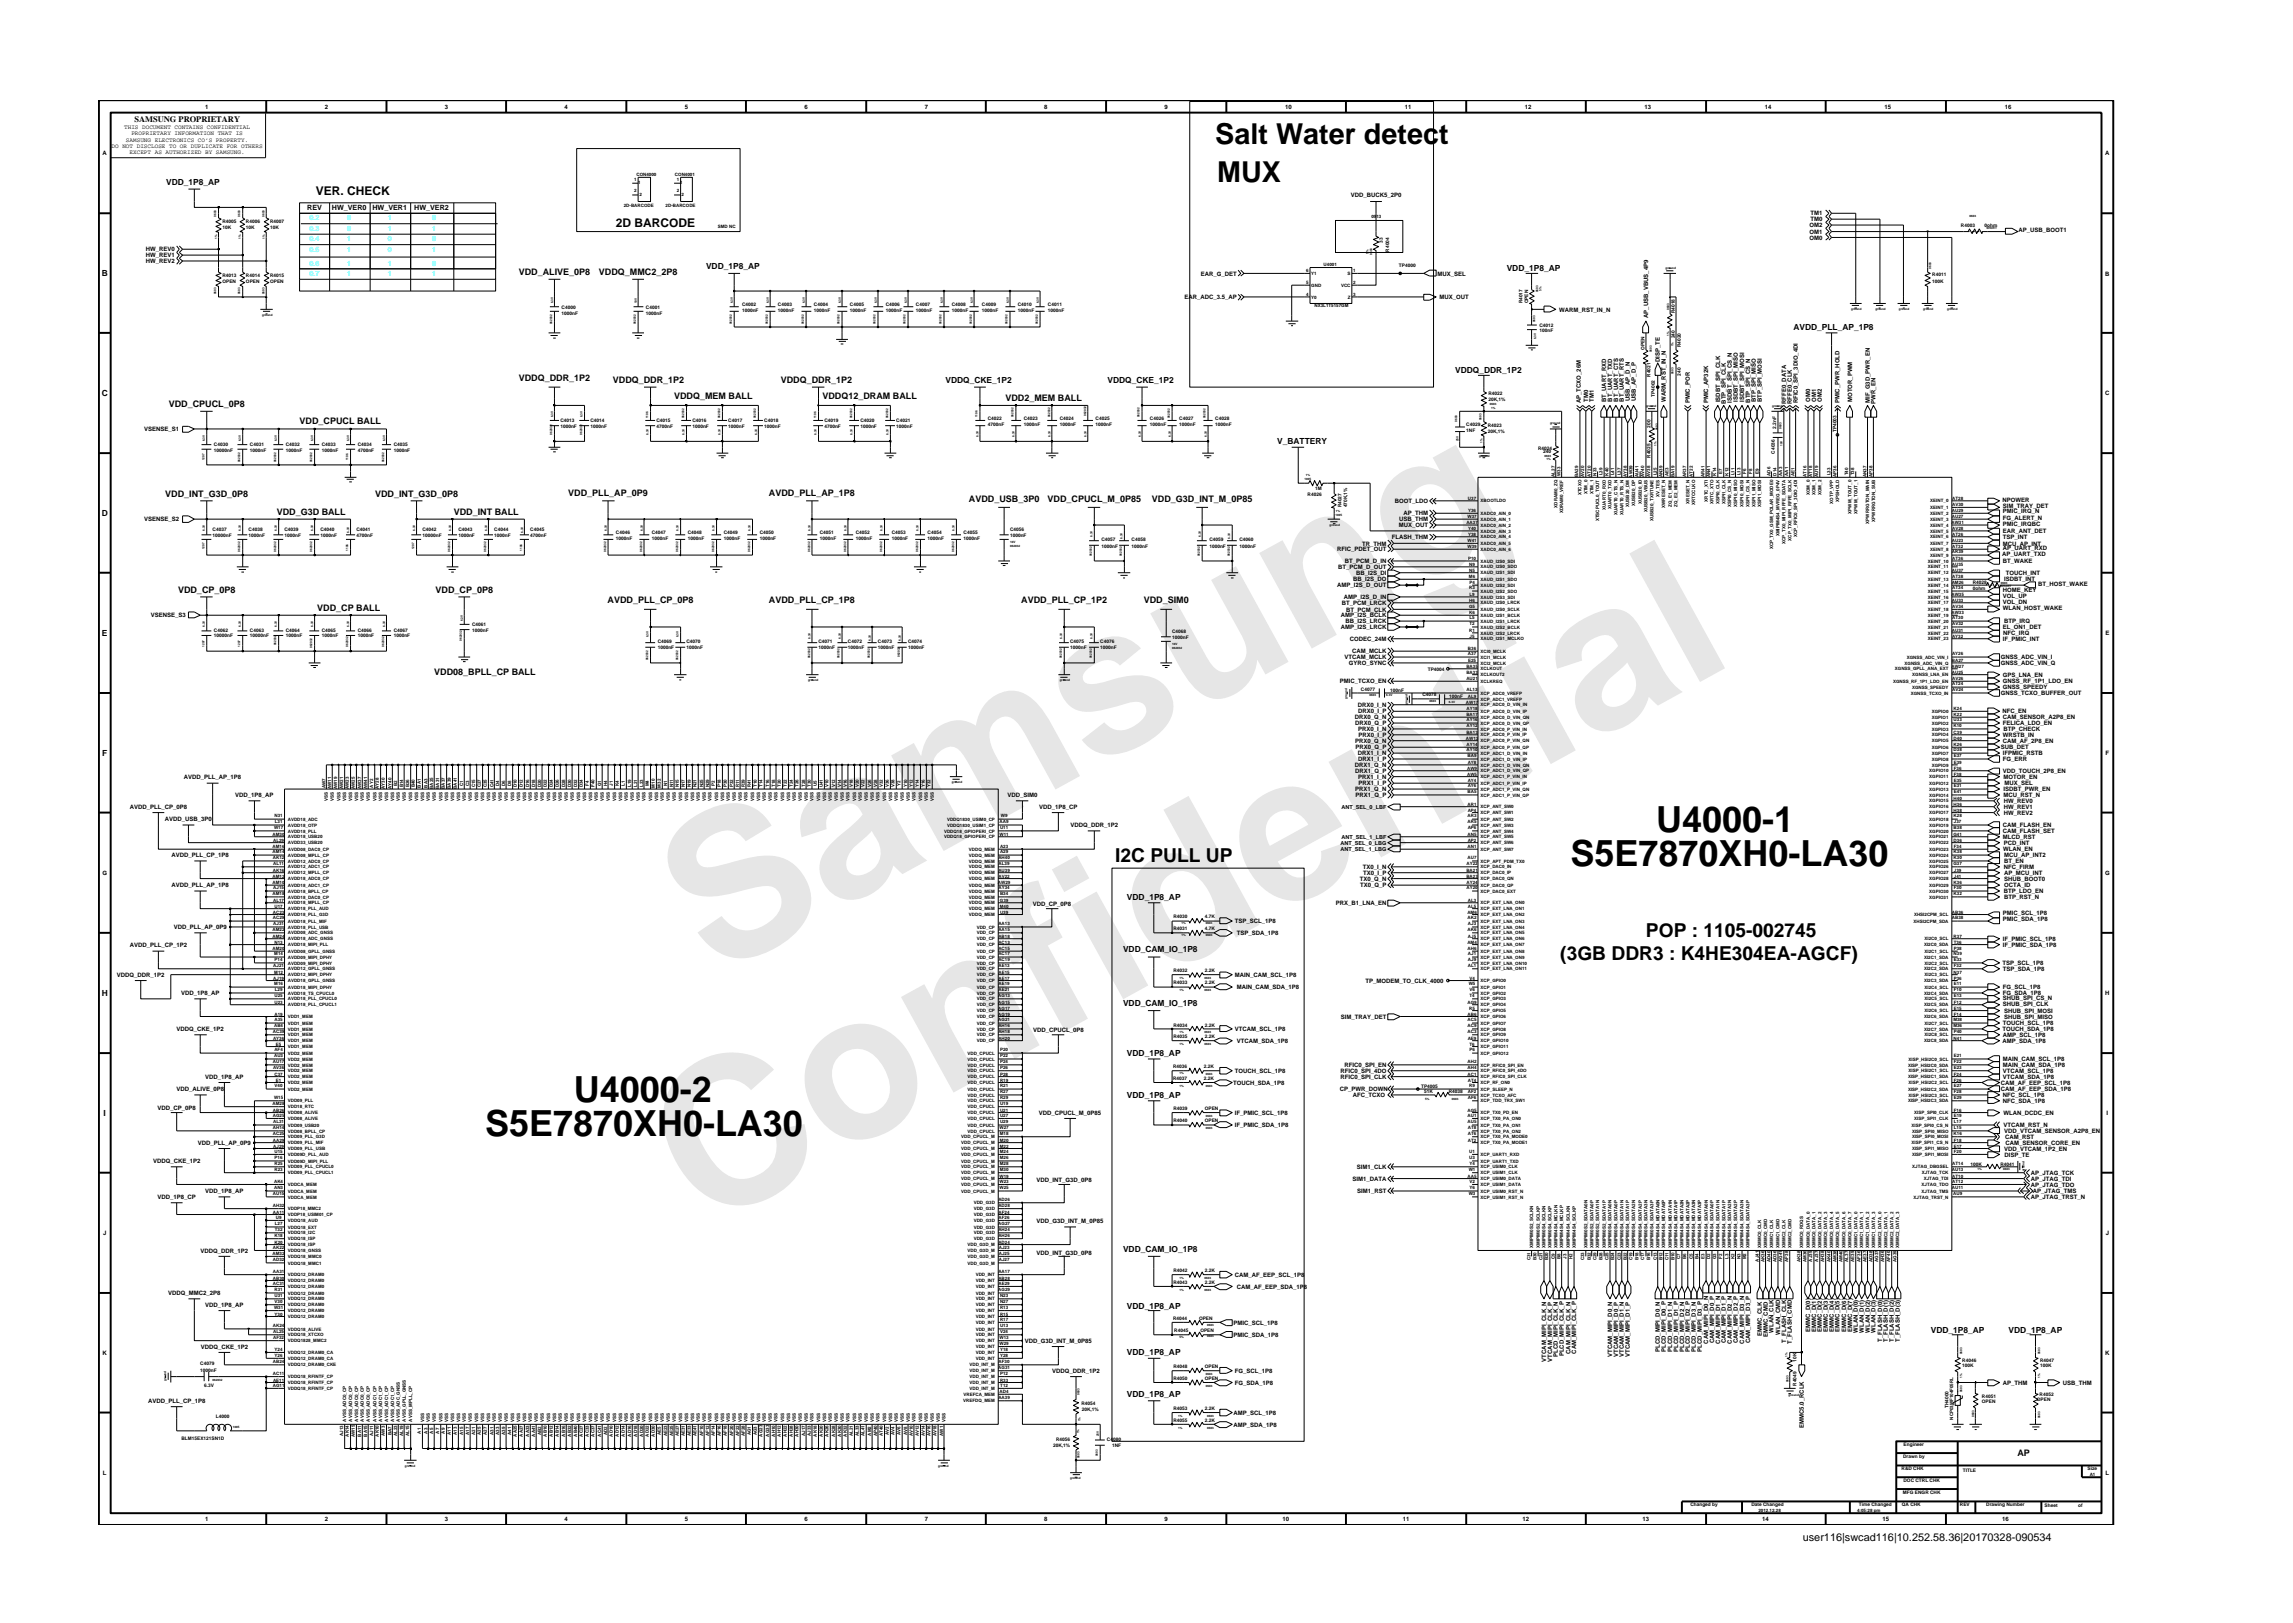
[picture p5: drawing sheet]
<svg xmlns="http://www.w3.org/2000/svg" width="297mm" height="210mm" viewBox="0 0 297 210" stroke-linecap="round" stroke-linejoin="round" font-family="sans-serif">
<defs><g id="words">
<g font-size="26.5" fill="#e6e6e6">
<text x="92.4" y="126.7" transform="rotate(-29 92.4 126.7)">Samsung</text>
<text x="91.1" y="159.4" transform="rotate(-29 91.1 159.4)">Confidential</text>
</g>
<g font-size="4.7">
<text x="214.5" y="107.8">U4000-1</text>
<text x="203.5" y="112.2">S5E7870XH0-LA30</text>
<text x="74.3" y="142.8">U4000-2</text>
<text x="62.8" y="147.2">S5E7870XH0-LA30</text>
</g>
<g font-size="3.7">
<text x="157.4" y="18.7">Salt Water detect</text>
<text x="157.7" y="23.6">MUX</text>
</g>
<g font-size="2.5">
<text x="144.5" y="111.7">I2C PULL UP</text>
<text x="202.1" y="124.3">(3GB DDR3 : K4HE304EA-AGCF)</text>
<text x="213.2" y="121.4">POP : 1105-002745</text>
</g>
<g font-size="1.6">
<text x="40.9" y="25.3">VER. CHECK</text>
<text x="79.8" y="29.4">2D BARCODE</text>
</g>
<text font-size="1.4" x="233.5" y="199.7">user116|swcad116|10.252.58.36|20170328-090534</text>
<g font-size="1.2">
<text x="67.2" y="35.6">VDD_ALIVE_0P8</text>
<text x="77.6" y="35.6">VDDQ_MMC2_2P8</text>
<text x="21.9" y="52.7">VDD_CPUCL_0P8</text>
<text x="67.2" y="49.4">VDDQ_DDR_1P2</text>
<text x="79.4" y="49.6">VDDQ_DDR_1P2</text>
<text x="87.3" y="51.7">VDDQ_MEM BALL</text>
<text x="101.1" y="49.6">VDDQ_DDR_1P2</text>
<text x="106.5" y="51.7">VDDQ12_DRAM BALL</text>
<text x="130.2" y="51.9">VDD2_MEM BALL</text>
<text x="38.8" y="55">VDD_CPUCL BALL</text>
<text x="21.4" y="64.4">VDD_INT_G3D_0P8</text>
<text x="48.6" y="64.4">VDD_INT_G3D_0P8</text>
<text x="73.6" y="64.2">VDD_PLL_AP_0P9</text>
<text x="99.6" y="64.2">AVDD_PLL_AP_1P8</text>
<text x="125.5" y="65">AVDD_USB_3P0</text>
<text x="135.7" y="65">VDD_CPUCL_M_0P85</text>
<text x="149.2" y="65">VDD_G3D_INT_M_0P85</text>
<text x="35.8" y="66.7">VDD_G3D BALL</text>
<text x="58.8" y="66.7">VDD_INT BALL</text>
<text x="23.1" y="76.8">VDD_CP_0P8</text>
<text x="56.4" y="76.8">VDD_CP_0P8</text>
<text x="41.1" y="79.1">VDD_CP BALL</text>
<text x="78.7" y="78.2">AVDD_PLL_CP_0P8</text>
<text x="99.6" y="78.2">AVDD_PLL_CP_1P8</text>
<text x="132.3" y="78.2">AVDD_PLL_CP_1P2</text>
<text x="148.2" y="78.2">VDD_SIM0</text>
<text x="56.2" y="87.4">VDD08_BPLL_CP BALL</text>
<text x="261.3" y="188.7">AP</text>
</g>
<g font-size="1.1">
<text x="17.4" y="15.8">SAMSUNG PROPRIETARY</text>
<text x="21.5" y="24">VDD_1P8_AP</text>
<text x="13.2" y="35.8">B</text>
<text x="91.5" y="34.8">VDD_1P8_AP</text>
<text x="195.2" y="35.1">VDD_1P8_AP</text>
<text x="232.3" y="42.8">AVDD_PLL_AP_1P8</text>
<text x="13.2" y="51.3">C</text>
<text x="122.5" y="49.6">VDDQ_CKE_1P2</text>
<text x="143.5" y="49.6">VDDQ_CKE_1P2</text>
<text x="188.5" y="48.3">VDDQ_DDR_1P2</text>
<text x="165.5" y="57.6">V_BATTERY</text>
<text x="13.2" y="66.9">D</text>
<text x="13.2" y="82.4">E</text>
<text x="13.2" y="98">F</text>
<text x="146" y="116.6">VDD_1P8_AP</text>
<text x="145.5" y="123.4">VDD_CAM_IO_1P8</text>
<text x="13.2" y="129">H</text>
<text x="145.5" y="130.4">VDD_CAM_IO_1P8</text>
<text x="146" y="136.8">VDD_1P8_AP</text>
<text x="146" y="142.2">VDD_1P8_AP</text>
<text x="13.4" y="144.5">I</text>
<text x="145.5" y="162.2">VDD_CAM_IO_1P8</text>
<text x="146" y="169.6">VDD_1P8_AP</text>
<text x="250.1" y="172.7">VDD_1P8_AP</text>
<text x="260.2" y="172.7">VDD_1P8_AP</text>
<text x="146" y="175.6">VDD_1P8_AP</text>
<text x="146" y="181">VDD_1P8_AP</text>
</g>
<g font-size=".9">
<text x="39.8" y="27.2">REV</text>
<text x="43" y="27.2">HW_VER0</text>
<text x="48.2" y="27.2">HW_VER1</text>
<text x="53.7" y="27.2">HW_VER2</text>
</g>
<g font-size=".9" fill="#0ff">
<text x="40.1" y="28.6">0.2</text>
<text x="40.1" y="29.9">0.3</text>
<text x="45" y="29.9">0</text>
<text x="45" y="28.6">0</text>
<text x="50.2" y="28.6">1</text>
<text x="50.2" y="29.9">1</text>
<text x="56" y="28.6">0</text>
<text x="56" y="29.9">1</text>
<text x="40.1" y="35.8">0.7</text>
<text x="40.1" y="31.3">0.4</text>
<text x="40.1" y="34.4">0.6</text>
<text x="40.1" y="32.6">0.5</text>
<text x="45" y="31.3">1</text>
<text x="45" y="32.6">1</text>
<text x="45" y="35.8">1</text>
<text x="45" y="34.4">1</text>
<text x="50.2" y="34.4">1</text>
<text x="50.2" y="35.8">1</text>
<text x="50.2" y="32.6">0</text>
<text x="50.2" y="31.3">0</text>
<text x="56" y="32.6">1</text>
<text x="56" y="35.8">1</text>
<text x="56" y="34.4">0</text>
<text x="56" y="31.3">0</text>
</g>
<g font-size=".8">
<text x="16.1" y="16.8">THIS DOCUMENT CONTAINS CONFIDENTIAL</text>
<text x="17" y="17.5">PROPRIETARY INFORMATION THAT IS</text>
<text x="26.6" y="14.1">1</text>
<text x="42.1" y="14.1">2</text>
<text x="57.6" y="14.1">3</text>
<text x="73.1" y="14.1">4</text>
<text x="88.7" y="14.1">5</text>
<text x="104.2" y="14.1">6</text>
<text x="119.8" y="14.1">7</text>
<text x="135.3" y="14.1">8</text>
<text x="150.9" y="14.1">9</text>
<text x="166.5" y="14.1">10</text>
<text x="182" y="14.1">11</text>
<text x="197.5" y="14.1">12</text>
<text x="213" y="14.1">13</text>
<text x="228.6" y="14.1">14</text>
<text x="244.1" y="14.1">15</text>
<text x="259.7" y="14.1">16</text>
<text x="13.3" y="20.1">A</text>
<text x="14.5" y="19.1">DO NOT DISCLOSE TO OR DUPLICATE FOR OTHERS</text>
<text x="16.3" y="18.4">SAMSUNG ELECTRONICS CO’S PROPERTY.</text>
<text x="16.8" y="19.9">EXCEPT AS AUTHORIZED BY SAMSUNG.</text>
<text x="272.7" y="20.1">A</text>
<text x="175" y="25.5">VDD_BUCK5_2P0</text>
<text x="234.4" y="29.4">OM2</text>
<text x="234.5" y="27.9">TM1</text>
<text x="234.5" y="28.7">TM0</text>
<text x="18.9" y="34.1">HW_REV2</text>
<text x="18.9" y="32.6">HW_REV0</text>
<text x="18.9" y="33.3">HW_REV1</text>
<text x="155.6" y="35.7">EAR_G_DET</text>
<text x="186.2" y="35.7">MUX_SEL</text>
<text x="234.4" y="30.3">OM1</text>
<text x="234.4" y="31">OM0</text>
<text x="261.5" y="30">AP_USB_BOOT1</text>
<text x="272.7" y="35.7">B</text>
<text x="153.4" y="38.8">EAR_ADC_3.5_AP</text>
<text x="186.5" y="38.8">MUX_OUT</text>
<text x="202" y="40.4">WARM_RST_IN_N</text>
<text x="213.5" y="41.2" transform="rotate(-90 213.5 41.2)">AP_USB_VBUS_4P9</text>
<text x="215" y="47" transform="rotate(-90 215 47)">DISP_TE</text>
<text x="204.8" y="52.3" transform="rotate(-90 204.8 52.3)">AP_TCXO_26M</text>
<text x="205.7" y="52.1" transform="rotate(-90 205.7 52.1)">TM0</text>
<text x="206.5" y="52.1" transform="rotate(-90 206.5 52.1)">TM1</text>
<text x="208.1" y="52.1" transform="rotate(-90 208.1 52.1)">BT_UART_RXD</text>
<text x="208.8" y="52" transform="rotate(-90 208.8 52)">BT_UART_TXD</text>
<text x="209.6" y="52" transform="rotate(-90 209.6 52)">BT_UART_CTS</text>
<text x="210.4" y="52" transform="rotate(-90 210.4 52)">BT_UART_RTS</text>
<text x="211.1" y="52" transform="rotate(-90 211.1 52)">USB_AP_D_N</text>
<text x="211.9" y="51.9" transform="rotate(-90 211.9 51.9)">USB_AP_D_P</text>
<text x="215.8" y="52.1" transform="rotate(-90 215.8 52.1)">WARM_RST_IN_N</text>
<text x="218.9" y="52.3" transform="rotate(-90 218.9 52.3)">PMIC_POR</text>
<text x="221.3" y="52.3" transform="rotate(-90 221.3 52.3)">PMIC_AP32K</text>
<text x="222.8" y="52.1" transform="rotate(-90 222.8 52.1)">ISDBT_SPI_CLK</text>
<text x="223.6" y="52.3" transform="rotate(-90 223.6 52.3)">BTP_SPI_CLK</text>
<text x="224.3" y="52.2" transform="rotate(-90 224.3 52.2)">ISDBT_SPI_CS_N</text>
<text x="225.1" y="52.1" transform="rotate(-90 225.1 52.1)">ISDBT_SPI_MISO</text>
<text x="225.9" y="52.1" transform="rotate(-90 225.9 52.1)">ISDBT_SPI_MOSI</text>
<text x="226.7" y="52.2" transform="rotate(-90 226.7 52.2)">BTP_SPI_CS_N</text>
<text x="227.5" y="52.1" transform="rotate(-90 227.5 52.1)">BTP_SPI_MISO</text>
<text x="228.2" y="52.1" transform="rotate(-90 228.2 52.1)">BTP_SPI_MOSI</text>
<text x="231.4" y="52.4" transform="rotate(-90 231.4 52.4)">RFFE0_DATA</text>
<text x="232.1" y="52.4" transform="rotate(-90 232.1 52.4)">RFFE0_CLK</text>
<text x="232.9" y="52.3" transform="rotate(-90 232.9 52.3)">RFIC0_SPI_3DIO_4DI</text>
<text x="234.5" y="52.1" transform="rotate(-90 234.5 52.1)">OM0</text>
<text x="235.3" y="52.1" transform="rotate(-90 235.3 52.1)">OM1</text>
<text x="236" y="52.1" transform="rotate(-90 236 52.1)">OM2</text>
<text x="238.3" y="52.3" transform="rotate(-90 238.3 52.3)">PMIC_PWR_HOLD</text>
<text x="239.9" y="52.1" transform="rotate(-90 239.9 52.1)">MOTOR_PWM</text>
<text x="242.2" y="52.2" transform="rotate(-90 242.2 52.2)">MIF_G3D_PWR_EN</text>
<text x="243" y="52.3" transform="rotate(-90 243 52.3)">PWR_EN</text>
<text x="272.7" y="51.2">C</text>
<text x="18.7" y="55.9">VSENSE_S1</text>
<text x="180.7" y="65.2">BOOT_LDO</text>
<text x="259.4" y="65">NPOWER</text>
<text x="259.4" y="65.8">SIM_TRAY_DET</text>
<text x="18.7" y="67.5">VSENSE_S2</text>
<text x="173.2" y="71.4">RFIC_PDET_OUT</text>
<text x="176.5" y="70.7">TR_THM</text>
<text x="180.3" y="69.8">FLASH_THM</text>
<text x="181.2" y="68.3">MUX_OUT</text>
<text x="181.3" y="67.5">USB_THM</text>
<text x="181.8" y="66.8">AP_THM</text>
<text x="259.4" y="69.1">EAR_ANT_DET</text>
<text x="259.4" y="66.5">PMIC_IRQ_N</text>
<text x="259.4" y="68.1">PMIC_IRQBC</text>
<text x="259.4" y="67.4">FG_ALERT_N</text>
<text x="259.4" y="71.3">AP_UART_RXD</text>
<text x="259.4" y="69.8">TSP_INT</text>
<text x="259.4" y="70.7">MCU_AP_INT</text>
<text x="173.2" y="76.1">AMP_I2S_D_OUT</text>
<text x="173.3" y="73.7">BT_PCM_D_OUT</text>
<text x="174.1" y="77.6">AMP_I2S_D_IN</text>
<text x="174.2" y="73">BT_PCM_D_IN</text>
<text x="175.3" y="75.3">BB_I2S_DO</text>
<text x="175.7" y="74.5">BB_I2S_DI</text>
<text x="259.4" y="72">AP_UART_TXD</text>
<text x="259.4" y="77.4">VOL_UP</text>
<text x="259.4" y="76.7">HOME_KEY</text>
<text x="259.4" y="73">BT_WAKE</text>
<text x="259.6" y="75.3">ISDBT_INT</text>
<text x="259.8" y="74.5">TOUCH_INT</text>
<text x="264" y="75.9">BT_HOST_WAKE</text>
<text x="19.5" y="80">VSENSE_S3</text>
<text x="173.7" y="81.5">AMP_I2S_LRCK</text>
<text x="173.7" y="80">AMP_I2S_BCLK</text>
<text x="173.8" y="78.4">BT_PCM_LRCK</text>
<text x="174.3" y="80.7">BB_I2S_LRCK</text>
<text x="174.4" y="79.2">BT_PCM_CLK</text>
<text x="174.9" y="83">CODEC_24M</text>
<text x="259.4" y="78.2">VOL_DN</text>
<text x="259.4" y="79">WLAN_HOST_WAKE</text>
<text x="259.4" y="83">IF_PMIC_INT</text>
<text x="259.4" y="81.5">EL_ON1_DET</text>
<text x="259.5" y="82.3">NFC_IRQ</text>
<text x="259.6" y="80.7">BTP_IRQ</text>
<text x="272.7" y="82.3">E</text>
<text x="173.6" y="88.5">PMIC_TCXO_EN</text>
<text x="174.2" y="85.4">VTCAM_MCLK</text>
<text x="174.7" y="86.2">GYRO_SYNC</text>
<text x="175.2" y="84.6">CAM_MCLK</text>
<text x="259.2" y="85.4">GNSS_ADC_VIN_I</text>
<text x="259.2" y="86.2">GNSS_ADC_VIN_Q</text>
<text x="259.4" y="87.7">GPS_LNA_EN</text>
<text x="259.4" y="89.3">GNSS_SPEEDY</text>
<text x="259.4" y="88.5">GNSS_RF_1P1_LDO_EN</text>
<text x="175.5" y="93.2">DRX0_Q_N</text>
<text x="175.5" y="94">DRX0_Q_P</text>
<text x="175.9" y="91.6">DRX0_I_N</text>
<text x="175.9" y="94.7">PRX0_I_N</text>
<text x="175.9" y="92.4">DRX0_I_P</text>
<text x="176" y="95.5">PRX0_I_P</text>
<text x="259.2" y="90.1">GNSS_TCXO_BUFFER_OUT</text>
<text x="259.4" y="92.4">NFC_EN</text>
<text x="259.4" y="93.2">CAM_SENSOR_A2P8_EN</text>
<text x="259.4" y="95.5">WRSTB_IN</text>
<text x="259.4" y="94">FELICA_LDO_EN</text>
<text x="259.5" y="94.7">BTP_CHECK</text>
<text x="23.8" y="100.9">AVDD_PLL_AP_1P8</text>
<text x="175.5" y="99.4">DRX1_Q_N</text>
<text x="175.5" y="100.1">DRX1_Q_P</text>
<text x="175.5" y="96.2">PRX0_Q_N</text>
<text x="175.6" y="97.1">PRX0_Q_P</text>
<text x="175.9" y="97.8">DRX1_I_N</text>
<text x="175.9" y="100.9">PRX1_I_N</text>
<text x="175.9" y="98.6">DRX1_I_P</text>
<text x="176" y="101.7">PRX1_I_P</text>
<text x="259.2" y="97.1">SUB_DET</text>
<text x="259.4" y="96.2">CAM_AF_2P8_EN</text>
<text x="259.4" y="97.8">IFPMIC_RSTB</text>
<text x="259.4" y="98.6">FG_ERR</text>
<text x="259.4" y="100.1">VDD_TOUCH_2P8_EN</text>
<text x="259.5" y="100.9">MOTOR_EN</text>
<text x="259.7" y="101.7">MUX_SEL</text>
<text x="272.8" y="97.8">F</text>
<text x="16.8" y="104.8">AVDD_PLL_CP_0P8</text>
<text x="21.4" y="106.4">AVDD_USB_3P0</text>
<text x="30.5" y="103.3">VDD_1P8_AP</text>
<text x="130.5" y="103.3">VDD_SIM0</text>
<text x="134.6" y="104.8">VDD_1P8_CP</text>
<text x="138.7" y="107.2">VDDQ_DDR_1P2</text>
<text x="175.5" y="102.5">PRX1_Q_N</text>
<text x="175.6" y="103.3">PRX1_Q_P</text>
<text x="259.4" y="107.2">CAM_FLASH_EN</text>
<text x="259.4" y="107.9">CAM_FLASH_SET</text>
<text x="259.5" y="103.3">MCU_RST_N</text>
<text x="259.5" y="102.5">ISDBT_PWR_EN</text>
<text x="259.6" y="104">HW_REV0</text>
<text x="259.6" y="105.6">HW_REV2</text>
<text x="259.6" y="104.8">HW_REV1</text>
<text x="13.3" y="113.3">G</text>
<text x="22.2" y="111.1">AVDD_PLL_CP_1P8</text>
<text x="176.5" y="112.6">TX0_I_N</text>
<text x="176.6" y="113.3">TX0_I_P</text>
<text x="259.5" y="108.7">MLCD_RST</text>
<text x="259.5" y="110.3">WLAN_EN</text>
<text x="259.6" y="112.6">NFC_FIRM</text>
<text x="259.6" y="109.4">PCD_INT</text>
<text x="259.6" y="111.8">BT_EN</text>
<text x="259.6" y="111.1">MCU_AP_INT2</text>
<text x="259.6" y="113.3">AP_MCU_INT</text>
<text x="272.7" y="113.3">G</text>
<text x="22.2" y="115">AVDD_PLL_AP_1P8</text>
<text x="133.8" y="117.4">VDD_CP_0P8</text>
<text x="160" y="119.6">TSP_SCL_1P8</text>
<text x="173" y="117.2">PRX_B1_LNA_EN</text>
<text x="176.2" y="114.1">TX0_Q_N</text>
<text x="176.2" y="115">TX0_Q_P</text>
<text x="259.4" y="119.4">PMIC_SDA_1P8</text>
<text x="259.4" y="118.6">PMIC_SCL_1P8</text>
<text x="259.6" y="115.7">BTP_LDO_EN</text>
<text x="259.6" y="115">OCTA_ID</text>
<text x="259.6" y="114.1">SHUB_BOOT0</text>
<text x="259.6" y="116.5">BTP_RST_N</text>
<text x="16.8" y="122.7">AVDD_PLL_CP_1P2</text>
<text x="22.5" y="120.4">VDD_PLL_AP_0P9</text>
<text x="160.2" y="121.1">TSP_SDA_1P8</text>
<text x="259.4" y="125">TSP_SCL_1P8</text>
<text x="259.4" y="121.9">IF_PMIC_SCL_1P8</text>
<text x="259.4" y="122.7">IF_PMIC_SDA_1P8</text>
<text x="259.5" y="125.8">TSP_SDA_1P8</text>
<text x="15.1" y="126.5">VDDQ_DDR_1P2</text>
<text x="23.5" y="128.9">VDD_1P8_AP</text>
<text x="160" y="126.5">MAIN_CAM_SCL_1P8</text>
<text x="160.2" y="128.2">MAIN_CAM_SDA_1P8</text>
<text x="173.7" y="132">SIM_TRAY_DET</text>
<text x="176.9" y="127.3">TP_MODEM_TO_CLK_4000</text>
<text x="259.4" y="130.3">SHUB_SPI_CLK</text>
<text x="259.4" y="129.5">SHUB_SPI_CS_N</text>
<text x="259.4" y="128.2">FG_SCL_1P8</text>
<text x="259.4" y="128.9">FG_SDA_1P8</text>
<text x="259.6" y="132">SHUB_SPI_MISO</text>
<text x="259.6" y="131.2">SHUB_SPI_MOSI</text>
<text x="272.7" y="128.9">H</text>
<text x="22.9" y="133.6">VDDQ_CKE_1P2</text>
<text x="133.8" y="133.7">VDD_CPUCL_0P8</text>
<text x="160" y="133.6">VTCAM_SCL_1P8</text>
<text x="160.2" y="135.1">VTCAM_SDA_1P8</text>
<text x="259.4" y="133.6">TOUCH_SDA_1P8</text>
<text x="259.4" y="135.1">AMP_SDA_1P8</text>
<text x="259.4" y="132.8">TOUCH_SCL_1P8</text>
<text x="259.4" y="137.5">MAIN_CAM_SCL_1P8</text>
<text x="259.4" y="134.3">AMP_SCL_1P8</text>
<text x="20.4" y="143.8">VDD_CP_0P8</text>
<text x="22.8" y="141.4">VDD_ALIVE_0P8</text>
<text x="26.6" y="139.8">VDD_1P8_AP</text>
<text x="159.8" y="140.5">TOUCH_SDA_1P8</text>
<text x="160" y="139">TOUCH_SCL_1P8</text>
<text x="173.6" y="141.4">CP_PWR_DOWN</text>
<text x="173.6" y="139">RFIC0_SPI_4DO</text>
<text x="173.7" y="139.8">RFIC0_SPI_CLK</text>
<text x="174.2" y="138.2">RFIC0_SPI_EN</text>
<text x="175.3" y="142.1">AFC_TCXO</text>
<text x="259.2" y="140.5">CAM_AF_EEP_SCL_1P8</text>
<text x="259.2" y="141.4">CAM_AF_EEP_SDA_1P8</text>
<text x="259.4" y="138.2">MAIN_CAM_SDA_1P8</text>
<text x="259.4" y="139.8">VTCAM_SDA_1P8</text>
<text x="259.4" y="139">VTCAM_SCL_1P8</text>
<text x="259.4" y="142.9">NFC_SDA_1P8</text>
<text x="259.5" y="142.1">NFC_SCL_1P8</text>
<text x="25.6" y="148.3">VDD_PLL_AP_0P9</text>
<text x="134.6" y="144.4">VDD_CPUCL_M_0P85</text>
<text x="160" y="146">IF_PMIC_SDA_1P8</text>
<text x="160" y="144.4">IF_PMIC_SCL_1P8</text>
<text x="259.5" y="144.4">WLAN_DCDC_EN</text>
<text x="259.5" y="146">VTCAM_RST_N</text>
<text x="259.6" y="146.8">VDD_VTCAM_SENSOR_A2P8_EN</text>
<text x="259.6" y="149.1">VDD_VTCAM_1P2_EN</text>
<text x="259.7" y="149.8">DISP_TE</text>
<text x="259.8" y="147.5">CAM_RST</text>
<text x="259.8" y="148.3">CAM_SENSOR_CORE_EN</text>
<text x="272.9" y="144.4">I</text>
<text x="19.8" y="150.7">VDDQ_CKE_1P2</text>
<text x="20.4" y="155.3">VDD_1P8_CP</text>
<text x="26.6" y="154.6">VDD_1P8_AP</text>
<text x="134.3" y="153.1">VDD_INT_G3D_0P8</text>
<text x="175.2" y="153">SIM1_DATA</text>
<text x="175.8" y="151.4">SIM1_CLK</text>
<text x="175.8" y="154.6">SIM1_RST</text>
<text x="263.1" y="155.3">AP_JTAG_TRST_N</text>
<text x="263.1" y="153.7">AP_JTAG_TDO</text>
<text x="263.1" y="152.2">AP_JTAG_TCK</text>
<text x="263.1" y="153">AP_JTAG_TDI</text>
<text x="263.3" y="154.6">AP_JTAG_TMS</text>
<text x="13.4" y="160">J</text>
<text x="134.3" y="158.4">VDD_G3D_INT_M_0P85</text>
<text x="272.8" y="160">J</text>
<text x="21.8" y="167.8">VDDQ_MMC2_2P8</text>
<text x="26" y="162.3">VDDQ_DDR_1P2</text>
<text x="134.3" y="162.5">VDD_INT_G3D_0P8</text>
<text x="160" y="165.4">CAM_AF_EEP_SCL_1P8</text>
<text x="160.2" y="166.9">CAM_AF_EEP_SDA_1P8</text>
<text x="26.6" y="169.3">VDD_1P8_AP</text>
<text x="132.8" y="174">VDD_G3D_INT_M_0P85</text>
<text x="159.8" y="171.6">PMIC_SCL_1P8</text>
<text x="159.8" y="173.2">PMIC_SDA_1P8</text>
<text x="228.2" y="173.1" transform="rotate(-90 228.2 173.1)">EMMC_CLK</text>
<text x="229" y="173.3" transform="rotate(-90 229 173.3)">EMMC_CMD</text>
<text x="229.8" y="172.7" transform="rotate(-90 229.8 172.7)">WLAN_CLK</text>
<text x="230.6" y="172.9" transform="rotate(-90 230.6 172.9)">WLAN_CMD</text>
<text x="231.4" y="174" transform="rotate(-90 231.4 174)">T_FLASH_CLK</text>
<text x="234.5" y="172.5" transform="rotate(-90 234.5 172.5)">EMMC_D(0)</text>
<text x="235.3" y="172.5" transform="rotate(-90 235.3 172.5)">EMMC_D(1)</text>
<text x="236" y="172.5" transform="rotate(-90 236 172.5)">EMMC_D(2)</text>
<text x="236.8" y="172.5" transform="rotate(-90 236.8 172.5)">EMMC_D(3)</text>
<text x="237.5" y="172.5" transform="rotate(-90 237.5 172.5)">EMMC_D(4)</text>
<text x="238.3" y="172.5" transform="rotate(-90 238.3 172.5)">EMMC_D(5)</text>
<text x="239.2" y="172.5" transform="rotate(-90 239.2 172.5)">EMMC_D(6)</text>
<text x="239.9" y="172.5" transform="rotate(-90 239.9 172.5)">EMMC_D(7)</text>
<text x="240.7" y="172.7" transform="rotate(-90 240.7 172.7)">WLAN_D(0)</text>
<text x="241.4" y="172.7" transform="rotate(-90 241.4 172.7)">WLAN_D(1)</text>
<text x="242.2" y="172.7" transform="rotate(-90 242.2 172.7)">WLAN_D(2)</text>
<text x="243" y="172.7" transform="rotate(-90 243 172.7)">WLAN_D(3)</text>
<text x="243.8" y="173.9" transform="rotate(-90 243.8 173.9)">T_FLASH_D(0)</text>
<text x="244.6" y="173.9" transform="rotate(-90 244.6 173.9)">T_FLASH_D(1)</text>
<text x="245.3" y="173.9" transform="rotate(-90 245.3 173.9)">T_FLASH_D(2)</text>
<text x="246.1" y="173.9" transform="rotate(-90 246.1 173.9)">T_FLASH_D(3)</text>
<text x="13.3" y="175.5">K</text>
<text x="26" y="174.7">VDDQ_CKE_1P2</text>
<text x="136.3" y="177.9">VDDQ_DDR_1P2</text>
<text x="160" y="179.4">FG_SDA_1P8</text>
<text x="160" y="177.9">FG_SCL_1P8</text>
<text x="200.3" y="176.4" transform="rotate(-90 200.3 176.4)">VTCAM_MIPI_CLK_N</text>
<text x="201.1" y="176.4" transform="rotate(-90 201.1 176.4)">VTCAM_MIPI_CLK_P</text>
<text x="201.8" y="175.8" transform="rotate(-90 201.8 175.8)">PLCD_MIPI_CLK_N</text>
<text x="202.6" y="175.7" transform="rotate(-90 202.6 175.7)">PLCD_MIPI_CLK_P</text>
<text x="203.4" y="175.4" transform="rotate(-90 203.4 175.4)">CAM_MIPI_CLK_N</text>
<text x="204.2" y="175.4" transform="rotate(-90 204.2 175.4)">CAM_MIPI_CLK_P</text>
<text x="208.8" y="175.8" transform="rotate(-90 208.8 175.8)">VTCAM_MIPI_D0_N</text>
<text x="209.6" y="175.8" transform="rotate(-90 209.6 175.8)">VTCAM_MIPI_D0_P</text>
<text x="210.4" y="175.8" transform="rotate(-90 210.4 175.8)">VTCAM_MIPI_D1_N</text>
<text x="211.1" y="175.8" transform="rotate(-90 211.1 175.8)">VTCAM_MIPI_D1_P</text>
<text x="215" y="175.2" transform="rotate(-90 215 175.2)">PLCD_MIPI_D0_N</text>
<text x="215.8" y="175.1" transform="rotate(-90 215.8 175.1)">PLCD_MIPI_D0_P</text>
<text x="216.6" y="175.2" transform="rotate(-90 216.6 175.2)">PLCD_MIPI_D1_N</text>
<text x="217.4" y="175.1" transform="rotate(-90 217.4 175.1)">PLCD_MIPI_D1_P</text>
<text x="218.2" y="175.2" transform="rotate(-90 218.2 175.2)">PLCD_MIPI_D2_N</text>
<text x="218.9" y="175.1" transform="rotate(-90 218.9 175.1)">PLCD_MIPI_D2_P</text>
<text x="219.7" y="175.2" transform="rotate(-90 219.7 175.2)">PLCD_MIPI_D3_N</text>
<text x="220.4" y="175.1" transform="rotate(-90 220.4 175.1)">PLCD_MIPI_D3_P</text>
<text x="221.3" y="174.1" transform="rotate(-90 221.3 174.1)">CAM_MIPI_D0_N</text>
<text x="222.1" y="174" transform="rotate(-90 222.1 174)">CAM_MIPI_D0_P</text>
<text x="222.8" y="174.1" transform="rotate(-90 222.8 174.1)">CAM_MIPI_D1_N</text>
<text x="223.6" y="174" transform="rotate(-90 223.6 174)">CAM_MIPI_D1_P</text>
<text x="224.3" y="174.1" transform="rotate(-90 224.3 174.1)">CAM_MIPI_D2_N</text>
<text x="225.1" y="174" transform="rotate(-90 225.1 174)">CAM_MIPI_D2_P</text>
<text x="225.9" y="174.1" transform="rotate(-90 225.9 174.1)">CAM_MIPI_D3_N</text>
<text x="226.7" y="174" transform="rotate(-90 226.7 174)">CAM_MIPI_D3_P</text>
<text x="232.1" y="174.1" transform="rotate(-90 232.1 174.1)">T_FLASH_CMD</text>
<text x="259.4" y="179.4">AP_THM</text>
<text x="267.2" y="179.4">USB_THM</text>
<text x="272.7" y="175.5">K</text>
<text x="19.2" y="181.8">AVDD_PLL_CP_1P8</text>
<text x="159.8" y="184.8">AMP_SDA_1P8</text>
<text x="159.8" y="183.3">AMP_SCL_1P8</text>
<text x="233.7" y="185" transform="rotate(-90 233.7 185)">EMMC5.0_RCLK</text>
<text x="13.3" y="191.1">L</text>
<text x="272.8" y="191.1">L</text>
<text x="26.6" y="197.1">1</text>
<text x="42.1" y="197.1">2</text>
<text x="57.6" y="197.1">3</text>
<text x="73.1" y="197.1">4</text>
<text x="88.7" y="197.1">5</text>
<text x="104.2" y="197.1">6</text>
<text x="119.8" y="197.1">7</text>
<text x="135.3" y="197.1">8</text>
<text x="150.9" y="197.1">9</text>
<text x="166.1" y="197.1">10</text>
<text x="181.7" y="197.1">11</text>
<text x="197.2" y="197.1">12</text>
<text x="212.8" y="197.1">13</text>
<text x="228.3" y="197.1">14</text>
<text x="243.9" y="197.1">15</text>
<text x="259.4" y="197.1">16</text>
</g>
<g font-size=".7">
<text x="173.8" y="104.8">ANT_SEL_0_LBF</text>
<text x="173.7" y="109.4">ANT_SEL_0_LBG</text>
<text x="173.7" y="110.3">ANT_SEL_1_LBG</text>
<text x="173.8" y="108.7">ANT_SEL_1_LBF</text>
</g>
<g font-size=".6">
<text x="82.2" y="23.4">1</text>
<text x="82.4" y="22.8">CON4000</text>
<text x="82.7" y="23.8">1</text>
<text x="87.4" y="22.8">CON4001</text>
<text x="87.7" y="23.4">1</text>
<text x="88.1" y="23.8">1</text>
<text x="28.8" y="28.9">R4005</text>
<text x="28.8" y="29.7">10K</text>
<text x="31.9" y="28.9">R4006</text>
<text x="31.9" y="29.7">10K</text>
<text x="35" y="28.9">R4007</text>
<text x="35" y="29.7">10K</text>
<text x="80.8" y="26.9">2D-BARCODE</text>
<text x="82.2" y="24.9">2</text>
<text x="82.8" y="25.4">2</text>
<text x="86.2" y="26.9">2D-BARCODE</text>
<text x="87.7" y="24.9">2</text>
<text x="88.3" y="25.4">2</text>
<text x="93" y="29.6">SMD NC</text>
<text x="177.7" y="28.2">0913</text>
<text x="254" y="29.4">R4003</text>
<text x="257.1" y="29.4">0ohm</text>
<text x="28.8" y="35.8">R4013</text>
<text x="31.9" y="35.8">R4014</text>
<text x="35" y="35.8">R4015</text>
<text x="169.2" y="35.2">6</text>
<text x="169.9" y="35.6">Y1</text>
<text x="171.5" y="34.5">U4001</text>
<text x="174.6" y="35.6">S</text>
<text x="175.3" y="35.2">1</text>
<text x="179.1" y="31.5" transform="rotate(-90 179.1 31.5)">33</text>
<text x="180" y="32.6" transform="rotate(-90 180 32.6)">R4004</text>
<text x="181.2" y="34.5">TP4000</text>
<text x="250.3" y="35.8">R4011</text>
<text x="28.8" y="36.6">OPEN</text>
<text x="31.9" y="36.6">OPEN</text>
<text x="35" y="36.6">OPEN</text>
<text x="72.8" y="40.1">C4000</text>
<text x="72.8" y="40.8">1000nF</text>
<text x="83.7" y="40.8">1000nF</text>
<text x="83.7" y="40.1">C4001</text>
<text x="96.1" y="39.7">C4002</text>
<text x="96.1" y="40.4">1000nF</text>
<text x="100.8" y="39.7">C4003</text>
<text x="100.8" y="40.4">1000nF</text>
<text x="105.4" y="40.4">1000nF</text>
<text x="105.4" y="39.7">C4004</text>
<text x="110.1" y="39.7">C4005</text>
<text x="110.1" y="40.4">1000nF</text>
<text x="114.8" y="39.7">C4006</text>
<text x="114.8" y="40.4">1000nF</text>
<text x="118.6" y="39.7">C4007</text>
<text x="118.6" y="40.4">1000nF</text>
<text x="123.3" y="40.4">1000nF</text>
<text x="123.3" y="39.7">C4008</text>
<text x="127.2" y="39.7">C4009</text>
<text x="127.2" y="40.4">1000nF</text>
<text x="131.9" y="40.4">1000nF</text>
<text x="131.9" y="39.7">C4010</text>
<text x="135.7" y="39.7">C4011</text>
<text x="135.7" y="40.4">1000nF</text>
<text x="169.2" y="36.8">5</text>
<text x="169.2" y="38.4">4</text>
<text x="169.9" y="37.2">GND</text>
<text x="169.9" y="38.7">Y0</text>
<text x="170.3" y="39.8">NX3L1T5157GM</text>
<text x="173.7" y="37.2">VCC</text>
<text x="174.6" y="38.7">Z</text>
<text x="175.3" y="36.8">2</text>
<text x="175.3" y="38.4">3</text>
<text x="197.2" y="39.3" transform="rotate(-90 197.2 39.3)">R4017</text>
<text x="198" y="39.3" transform="rotate(-90 198 39.3)">OPEN</text>
<text x="217" y="40.6" transform="rotate(-90 217 40.6)">R4018</text>
<text x="250.3" y="36.6">100K</text>
<text x="199.4" y="42.4">C4012</text>
<text x="199.4" y="43">100nF</text>
<text x="213" y="45.3" transform="rotate(-90 213 45.3)">OPEN</text>
<text x="217" y="43.8" transform="rotate(-90 217 43.8)">240</text>
<text x="217.7" y="45" transform="rotate(-90 217.7 45)">R4020</text>
<text x="192.8" y="51.2">R4022</text>
<text x="192.8" y="51.9">20K,1%</text>
<text x="213.8" y="48.8" transform="rotate(-90 213.8 48.8)">R4021</text>
<text x="214.4" y="51.4" transform="rotate(-90 214.4 51.4)">TP4002</text>
<text x="217.7" y="48.6" transform="rotate(-90 217.7 48.6)">240</text>
<text x="27.7" y="58.5">10000nF</text>
<text x="27.7" y="57.8">C4030</text>
<text x="32.4" y="57.8">C4031</text>
<text x="32.4" y="58.5">1000nF</text>
<text x="37" y="58.5">1000nF</text>
<text x="37" y="57.8">C4032</text>
<text x="41.7" y="57.8">C4033</text>
<text x="41.7" y="58.5">1000nF</text>
<text x="46.3" y="58.5">4700nF</text>
<text x="46.3" y="57.8">C4034</text>
<text x="51" y="58.5">1000nF</text>
<text x="51" y="57.8">C4035</text>
<text x="72.6" y="54.6">C4013</text>
<text x="72.6" y="55.4">1000nF</text>
<text x="76.5" y="54.6">C4014</text>
<text x="76.5" y="55.4">1000nF</text>
<text x="85" y="54.6">C4015</text>
<text x="85" y="55.4">4700nF</text>
<text x="89.7" y="54.6">C4016</text>
<text x="89.7" y="55.4">1000nF</text>
<text x="94.3" y="55.4">1000nF</text>
<text x="94.3" y="54.6">C4017</text>
<text x="99" y="55.4">1000nF</text>
<text x="99" y="54.6">C4018</text>
<text x="106.8" y="55.4">4700nF</text>
<text x="106.8" y="54.6">C4019</text>
<text x="111.4" y="54.6">C4020</text>
<text x="111.4" y="55.4">1000nF</text>
<text x="116.1" y="54.6">C4021</text>
<text x="116.1" y="55.4">1000nF</text>
<text x="128" y="55.2">4700nF</text>
<text x="128" y="54.5">C4022</text>
<text x="132.6" y="55.2">1000nF</text>
<text x="132.6" y="54.5">C4023</text>
<text x="137.3" y="55.2">1000nF</text>
<text x="137.3" y="54.5">C4024</text>
<text x="141.9" y="55.2">1000nF</text>
<text x="141.9" y="54.5">C4025</text>
<text x="149" y="55.2">1000nF</text>
<text x="149" y="54.5">C4026</text>
<text x="152.8" y="55.2">1000nF</text>
<text x="152.8" y="54.5">C4027</text>
<text x="157.4" y="55.2">1000nF</text>
<text x="157.4" y="54.5">C4028</text>
<text x="189.9" y="55.2">C4029</text>
<text x="189.9" y="56">1NF</text>
<text x="192.7" y="55.3">R4023</text>
<text x="192.7" y="56.1">20K,1%</text>
<text x="199.2" y="58.3">R4024</text>
<text x="199.9" y="58.7">240</text>
<text x="213.8" y="59.3" transform="rotate(-90 213.8 59.3)">R4025</text>
<text x="213.8" y="55.4" transform="rotate(-90 213.8 55.4)">200</text>
<text x="229.9" y="58.8" transform="rotate(-90 229.9 58.8)">C4036</text>
<text x="230.1" y="55.6" transform="rotate(-90 230.1 55.6)">2.2nF</text>
<text x="237.9" y="56" transform="rotate(-90 237.9 56)">TP4003</text>
<text x="169.4" y="64.3">R4026</text>
<text x="170.4" y="63.5">1M</text>
<text x="173.8" y="65.7" transform="rotate(-90 173.8 65.7)">R4027</text>
<text x="174.5" y="65.7" transform="rotate(-90 174.5 65.7)">470K,1%</text>
<text x="190.2" y="64.8">U37</text>
<text x="191.8" y="65.1">XBOOTLDO</text>
<text x="201.4" y="61.8" transform="rotate(-90 201.4 61.8)">AL27</text>
<text x="201.7" y="65.8" transform="rotate(-90 201.7 65.8)">XDRAM0_ZQ</text>
<text x="202.2" y="61.7" transform="rotate(-90 202.2 61.7)">W33</text>
<text x="204.5" y="61.8" transform="rotate(-90 204.5 61.8)">BA29</text>
<text x="204.9" y="64.2" transform="rotate(-90 204.9 64.2)">XTCXO</text>
<text x="205.2" y="61.8" transform="rotate(-90 205.2 61.8)">AV20</text>
<text x="205.6" y="64.1" transform="rotate(-90 205.6 64.1)">XTM_0</text>
<text x="206.1" y="61.8" transform="rotate(-90 206.1 61.8)">AT20</text>
<text x="206.4" y="64.1" transform="rotate(-90 206.4 64.1)">XTM_1</text>
<text x="206.8" y="61.6" transform="rotate(-90 206.8 61.6)">N33</text>
<text x="207.6" y="61.6" transform="rotate(-90 207.6 61.6)">L39</text>
<text x="208.4" y="61.6" transform="rotate(-90 208.4 61.6)">K40</text>
<text x="208.8" y="66" transform="rotate(-90 208.8 66)">XUART0_TXD</text>
<text x="209.1" y="61.6" transform="rotate(-90 209.1 61.6)">L41</text>
<text x="210" y="61.6" transform="rotate(-90 210 61.6)">L37</text>
<text x="210.7" y="61.8" transform="rotate(-90 210.7 61.8)">AY38</text>
<text x="211.1" y="65.7" transform="rotate(-90 211.1 65.7)">XUSB20_DM</text>
<text x="211.5" y="61.9" transform="rotate(-90 211.5 61.9)">AW39</text>
<text x="211.8" y="65.6" transform="rotate(-90 211.8 65.6)">XUSB20_DP</text>
<text x="212.2" y="61.8" transform="rotate(-90 212.2 61.8)">AU41</text>
<text x="212.7" y="65.3" transform="rotate(-90 212.7 65.3)">XUSB20_ID</text>
<text x="213" y="61.8" transform="rotate(-90 213 61.8)">AV40</text>
<text x="213.8" y="61.8" transform="rotate(-90 213.8 61.8)">AV38</text>
<text x="214.6" y="61.6" transform="rotate(-90 214.6 61.6)">L25</text>
<text x="215" y="64.4" transform="rotate(-90 215 64.4)">XV_TES</text>
<text x="215.4" y="61.8" transform="rotate(-90 215.4 61.8)">AN39</text>
<text x="215.7" y="65.8" transform="rotate(-90 215.7 65.8)">XWRESET_N</text>
<text x="216.1" y="61.6" transform="rotate(-90 216.1 61.6)">AE3</text>
<text x="216.6" y="65.7" transform="rotate(-90 216.6 65.7)">ZQ_E1_MEM</text>
<text x="216.9" y="61.8" transform="rotate(-90 216.9 61.8)">BA19</text>
<text x="217.3" y="65.7" transform="rotate(-90 217.3 65.7)">ZQ_E2_MEM</text>
<text x="218.4" y="61.8" transform="rotate(-90 218.4 61.8)">AR37</text>
<text x="218.8" y="65.2" transform="rotate(-90 218.8 65.2)">XRESET_N</text>
<text x="219.3" y="61.8" transform="rotate(-90 219.3 61.8)">AT22</text>
<text x="219.6" y="65.4" transform="rotate(-90 219.6 65.4)">XRTCCLKO</text>
<text x="220.8" y="61.8" transform="rotate(-90 220.8 61.8)">AR41</text>
<text x="221.2" y="65" transform="rotate(-90 221.2 65)">XRTC_XTI</text>
<text x="221.6" y="61.8" transform="rotate(-90 221.6 61.8)">AN41</text>
<text x="222" y="65.3" transform="rotate(-90 222 65.3)">XRTC_XTO</text>
<text x="222.3" y="61.6" transform="rotate(-90 222.3 61.6)">K14</text>
<text x="222.7" y="65.3" transform="rotate(-90 222.7 65.3)">XSPI0_CLK</text>
<text x="223.1" y="61.4" transform="rotate(-90 223.1 61.4)">E7</text>
<text x="223.5" y="65.3" transform="rotate(-90 223.5 65.3)">XSPI1_CLK</text>
<text x="223.9" y="61.6" transform="rotate(-90 223.9 61.6)">K12</text>
<text x="224.3" y="65.7" transform="rotate(-90 224.3 65.7)">XSPI0_CS_N</text>
<text x="224.7" y="61.6" transform="rotate(-90 224.7 61.6)">L11</text>
<text x="225" y="65.6" transform="rotate(-90 225 65.6)">XSPI0_MISO</text>
<text x="225.5" y="61.6" transform="rotate(-90 225.5 61.6)">L13</text>
<text x="225.9" y="65.6" transform="rotate(-90 225.9 65.6)">XSPI0_MOSI</text>
<text x="226.2" y="61.4" transform="rotate(-90 226.2 61.4)">F6</text>
<text x="226.6" y="65.7" transform="rotate(-90 226.6 65.7)">XSPI1_CS_N</text>
<text x="227" y="61.4" transform="rotate(-90 227 61.4)">F8</text>
<text x="227.4" y="65.6" transform="rotate(-90 227.4 65.6)">XSPI1_MISO</text>
<text x="227.8" y="61.4" transform="rotate(-90 227.8 61.4)">E9</text>
<text x="228.2" y="65.6" transform="rotate(-90 228.2 65.6)">XSPI1_MOSI</text>
<text x="229.3" y="61.7" transform="rotate(-90 229.3 61.7)">AD6</text>
<text x="230.1" y="61.6" transform="rotate(-90 230.1 61.6)">D14</text>
<text x="230.9" y="61.7" transform="rotate(-90 230.9 61.7)">AA3</text>
<text x="231.6" y="61.7" transform="rotate(-90 231.6 61.7)">AA1</text>
<text x="232.5" y="61.6" transform="rotate(-90 232.5 61.6)">AE1</text>
<text x="234" y="61.8" transform="rotate(-90 234 61.8)">AT16</text>
<text x="234.4" y="64.1" transform="rotate(-90 234.4 64.1)">XOM_0</text>
<text x="234.8" y="61.8" transform="rotate(-90 234.8 61.8)">AT18</text>
<text x="235.2" y="64.1" transform="rotate(-90 235.2 64.1)">XOM_1</text>
<text x="235.5" y="61.8" transform="rotate(-90 235.5 61.8)">AU19</text>
<text x="236" y="64.1" transform="rotate(-90 236 64.1)">XOM_2</text>
<text x="237.1" y="61.6" transform="rotate(-90 237.1 61.6)">L33</text>
<text x="237.5" y="65.2" transform="rotate(-90 237.5 65.2)">XOTP_VPP</text>
<text x="237.9" y="61.8" transform="rotate(-90 237.9 61.8)">AP36</text>
<text x="238.2" y="65" transform="rotate(-90 238.2 65)">XPSHOLD</text>
<text x="239.4" y="61.6" transform="rotate(-90 239.4 61.6)">T40</text>
<text x="240.2" y="61.6" transform="rotate(-90 240.2 61.6)">T38</text>
<text x="241.8" y="61.8" transform="rotate(-90 241.8 61.8)">AN37</text>
<text x="242.6" y="61.8" transform="rotate(-90 242.6 61.8)">AP38</text>
<text x="250.1" y="65.1">XEINT_0</text>
<text x="250.1" y="65.9">XEINT_1</text>
<text x="252.9" y="65.5">AV30</text>
<text x="252.9" y="64.8">AT28</text>
<text x="27.5" y="69.5">10000nF</text>
<text x="27.5" y="68.8">C4037</text>
<text x="32.2" y="68.8">C4038</text>
<text x="32.2" y="69.5">1000nF</text>
<text x="36.9" y="69.5">1000nF</text>
<text x="36.9" y="68.8">C4039</text>
<text x="41.5" y="68.8">C4040</text>
<text x="41.5" y="69.5">1000nF</text>
<text x="46.2" y="68.8">C4041</text>
<text x="46.2" y="69.5">4700nF</text>
<text x="54.7" y="68.8">C4042</text>
<text x="54.7" y="69.5">10000nF</text>
<text x="59.4" y="68.8">C4043</text>
<text x="59.4" y="69.5">1000nF</text>
<text x="64" y="68.8">C4044</text>
<text x="64" y="69.5">1000nF</text>
<text x="68.7" y="69.5">4700nF</text>
<text x="68.7" y="68.8">C4045</text>
<text x="79.8" y="70">1000nF</text>
<text x="79.8" y="69.2">C4046</text>
<text x="84.4" y="70">1000nF</text>
<text x="84.4" y="69.2">C4047</text>
<text x="89.1" y="70">1000nF</text>
<text x="89.1" y="69.2">C4048</text>
<text x="93.8" y="70">1000nF</text>
<text x="93.8" y="69.2">C4049</text>
<text x="98.4" y="70">1000nF</text>
<text x="98.4" y="69.2">C4050</text>
<text x="106.2" y="69.2">C4051</text>
<text x="106.2" y="70">1000nF</text>
<text x="110.9" y="70">1000nF</text>
<text x="110.9" y="69.2">C4052</text>
<text x="115.5" y="69.2">C4053</text>
<text x="115.5" y="70">1000nF</text>
<text x="120.2" y="69.2">C4054</text>
<text x="120.2" y="70">1000nF</text>
<text x="124.8" y="69.2">C4055</text>
<text x="124.8" y="70">1000nF</text>
<text x="130.8" y="68.8">C4056</text>
<text x="130.8" y="69.5">1000nF</text>
<text x="142.7" y="71">1000nF</text>
<text x="142.7" y="70.1">C4057</text>
<text x="146.6" y="70.1">C4058</text>
<text x="146.6" y="71">1000nF</text>
<text x="156.7" y="70.1">C4059</text>
<text x="156.7" y="71">1000nF</text>
<text x="160.6" y="71">1000nF</text>
<text x="160.6" y="70.1">C4060</text>
<text x="190" y="67.9">AA37</text>
<text x="190.1" y="67">W37</text>
<text x="190.1" y="70.9">W39</text>
<text x="190.1" y="70.2">W41</text>
<text x="190.2" y="69.4">Y38</text>
<text x="190.2" y="68.7">Y40</text>
<text x="190.2" y="66.3">Y36</text>
<text x="191.8" y="69">XADC0_AIN_3</text>
<text x="191.8" y="67.5">XADC0_AIN_1</text>
<text x="191.8" y="71.4">XADC0_AIN_6</text>
<text x="191.8" y="70.6">XADC0_AIN_5</text>
<text x="191.8" y="66.7">XADC0_AIN_0</text>
<text x="191.8" y="69.8">XADC0_AIN_4</text>
<text x="191.8" y="68.2">XADC0_AIN_2</text>
<text x="202.5" y="66.5" transform="rotate(-90 202.5 66.5)">XDRAM0_VREF</text>
<text x="207.2" y="67.5" transform="rotate(-90 207.2 67.5)">XTSCPUCL0_TOUT</text>
<text x="208" y="66.1" transform="rotate(-90 208 66.1)">XUART0_RXD</text>
<text x="209.5" y="66.7" transform="rotate(-90 209.5 66.7)">XUART0_CTS_N</text>
<text x="210.3" y="66.7" transform="rotate(-90 210.3 66.7)">XUART0_RTS_N</text>
<text x="213.4" y="66.4" transform="rotate(-90 213.4 66.4)">XUSB20_VBUS</text>
<text x="214.2" y="67.5" transform="rotate(-90 214.2 67.5)">XUSB20_TXRTUNE</text>
<text x="229.7" y="71.2" transform="rotate(-90 229.7 71.2)">XCP_TX0_GSM_POLAR_MODE0</text>
<text x="230.5" y="69.5" transform="rotate(-90 230.5 69.5)">XMIPIM4S4_MVREG_0P4V</text>
<text x="231.3" y="70.5" transform="rotate(-90 231.3 70.5)">XCP_TX0_MIPI_RFFE_SDATA</text>
<text x="232.1" y="70" transform="rotate(-90 232.1 70)">XCP_TX0_MIPI_RFFE_SCLK</text>
<text x="232.8" y="69.6" transform="rotate(-90 232.8 69.6)">XCP_RFIC0_SPI_3DIO_4DI</text>
<text x="239.8" y="66.5" transform="rotate(-90 239.8 66.5)">XPWM_TOUT_0</text>
<text x="240.6" y="66.5" transform="rotate(-90 240.6 66.5)">XPWM_TOUT_1</text>
<text x="242.1" y="67.8" transform="rotate(-90 242.1 67.8)">XPWRRGTON_MAIN</text>
<text x="242.9" y="67.6" transform="rotate(-90 242.9 67.6)">XPWRRGTON_SUB</text>
<text x="250.1" y="69.8">XEINT_6</text>
<text x="250.1" y="68.2">XEINT_4</text>
<text x="250.1" y="69">XEINT_5</text>
<text x="250.1" y="67.5">XEINT_3</text>
<text x="250.1" y="66.7">XEINT_2</text>
<text x="250.1" y="70.6">XEINT_7</text>
<text x="250.1" y="71.4">XEINT_8</text>
<text x="252.8" y="67.9">AW31</text>
<text x="252.9" y="71.7">AR39</text>
<text x="252.9" y="67">AU27</text>
<text x="252.9" y="66.3">AU29</text>
<text x="252.9" y="70.2">AU23</text>
<text x="252.9" y="68.7">AV28</text>
<text x="252.9" y="69.4">AT26</text>
<text x="252.9" y="70.9">AT32</text>
<text x="190.2" y="72.5">P10</text>
<text x="190.3" y="74.8">M6</text>
<text x="190.3" y="76.4">R3</text>
<text x="190.3" y="74.1">N5</text>
<text x="190.3" y="73.3">N9</text>
<text x="190.3" y="78">H6</text>
<text x="190.3" y="75.6">P4</text>
<text x="190.4" y="77.2">L9</text>
<text x="191.8" y="76.8">XAUD_I2S2_SDO</text>
<text x="191.8" y="75.3">XAUD_I2S1_SDO</text>
<text x="191.8" y="76">XAUD_I2S2_SDI</text>
<text x="191.8" y="74.4">XAUD_I2S1_SDI</text>
<text x="191.8" y="73.6">XAUD_I2S0_SDO</text>
<text x="191.8" y="72.9">XAUD_I2S0_SDI</text>
<text x="191.8" y="77.5">XAUD_I2S3_SDI</text>
<text x="249.7" y="77.5">XEINT_16</text>
<text x="249.7" y="73.6">XEINT_11</text>
<text x="249.7" y="74.4">XEINT_12</text>
<text x="249.7" y="76.8">XEINT_15</text>
<text x="249.7" y="72.9">XEINT_10</text>
<text x="249.7" y="75.3">XEINT_13</text>
<text x="249.7" y="76">XEINT_14</text>
<text x="250.1" y="72.1">XEINT_9</text>
<text x="252.8" y="77.2">AW35</text>
<text x="252.8" y="75.6">AM26</text>
<text x="252.9" y="78">AU33</text>
<text x="252.9" y="73.3">AU35</text>
<text x="252.9" y="74.1">AU37</text>
<text x="252.9" y="76.4">AT34</text>
<text x="252.9" y="72.5">AT36</text>
<text x="252.9" y="74.8">AT38</text>
<text x="255.6" y="76.4">0ohm</text>
<text x="255.6" y="75.6">R4028</text>
<text x="27.7" y="81.8">C4062</text>
<text x="27.7" y="82.6">10000nF</text>
<text x="32.4" y="81.8">C4063</text>
<text x="32.4" y="82.6">10000nF</text>
<text x="37" y="82.6">1000nF</text>
<text x="37" y="81.8">C4064</text>
<text x="41.7" y="81.8">C4065</text>
<text x="41.7" y="82.6">1000nF</text>
<text x="46.3" y="81.8">C4066</text>
<text x="46.3" y="82.6">1000nF</text>
<text x="51" y="82.6">1000nF</text>
<text x="51" y="81.8">C4067</text>
<text x="61.2" y="81.1">C4061</text>
<text x="61.2" y="81.8">1000nF</text>
<text x="85.2" y="83.3">C4069</text>
<text x="88.9" y="83.3">C4070</text>
<text x="106" y="83.3">C4071</text>
<text x="109.8" y="83.3">C4072</text>
<text x="113.7" y="83.3">C4073</text>
<text x="117.6" y="83.3">C4074</text>
<text x="138.6" y="83.3">C4075</text>
<text x="142.5" y="83.3">C4076</text>
<text x="151.8" y="82.7">1000nF</text>
<text x="151.8" y="82">C4068</text>
<text x="190.3" y="78.7">G5</text>
<text x="190.3" y="81.9">R1</text>
<text x="190.3" y="79.5">K6</text>
<text x="190.4" y="81">T2</text>
<text x="190.4" y="80.3">L5</text>
<text x="190.4" y="82.6">J5</text>
<text x="191.8" y="82.2">XAUD_I2S2_LRCK</text>
<text x="191.8" y="83">XAUD_I2S1_MCLKO</text>
<text x="191.8" y="79.9">XAUD_I2S1_BCLK</text>
<text x="191.8" y="81.4">XAUD_I2S2_BCLK</text>
<text x="191.8" y="80.7">XAUD_I2S1_LRCK</text>
<text x="191.8" y="78.3">XAUD_I2S0_LRCK</text>
<text x="191.8" y="79.2">XAUD_I2S0_SCLK</text>
<text x="249.7" y="83">XEINT_23</text>
<text x="249.7" y="79.9">XEINT_19</text>
<text x="249.7" y="81.4">XEINT_21</text>
<text x="249.7" y="79.1">XEINT_18</text>
<text x="249.7" y="82.2">XEINT_22</text>
<text x="249.7" y="78.3">XEINT_17</text>
<text x="249.7" y="80.7">XEINT_20</text>
<text x="252.8" y="79.5">AW33</text>
<text x="252.9" y="81.9">AU31</text>
<text x="252.9" y="82.6">AY32</text>
<text x="252.9" y="81">AV32</text>
<text x="252.9" y="78.7">AV34</text>
<text x="252.9" y="80.3">AT30</text>
<text x="85.2" y="84.1">1000nF</text>
<text x="88.9" y="84.1">1000nF</text>
<text x="106" y="84.1">1000nF</text>
<text x="109.8" y="84.1">1000nF</text>
<text x="113.7" y="84.1">1000nF</text>
<text x="117.6" y="84.1">1000nF</text>
<text x="138.6" y="84.1">1000nF</text>
<text x="142.5" y="84.1">1000nF</text>
<text x="176.3" y="89.5">C4077</text>
<text x="180.1" y="89.6">100nF</text>
<text x="185" y="86.9">TP4004</text>
<text x="190" y="88">AU21</text>
<text x="190" y="87.3">BA33</text>
<text x="190" y="86.5">BA35</text>
<text x="190" y="89.6">AL13</text>
<text x="190.2" y="84.1">B36</text>
<text x="190.2" y="84.9">A37</text>
<text x="190.2" y="85.8">E25</text>
<text x="191.8" y="86.1">XCI2_MCLK</text>
<text x="191.8" y="87.6">XCLKOUT2</text>
<text x="191.8" y="84.6">XCI0_MCLK</text>
<text x="191.8" y="88.5">XCLKREQ</text>
<text x="191.8" y="85.3">XCI1_MCLK</text>
<text x="191.8" y="86.9">XCLKOUT</text>
<text x="191.8" y="90">XCP_ADC0_VREFP</text>
<text x="245.2" y="88.5">XGNSS_RF_1P1_LDO_EN</text>
<text x="245.5" y="86.9">XGNSS_GPLL_ANA_EXT</text>
<text x="246.7" y="86.1">XGNSS_ADC_VIN_Q</text>
<text x="247" y="85.3">XGNSS_ADC_VIN_I</text>
<text x="247.5" y="90">XGNSS_TCXO_IN</text>
<text x="247.7" y="89.2">XGNSS_SPEEDY</text>
<text x="247.7" y="87.6">XGNSS_LNA_EN</text>
<text x="252.8" y="86.5">AW27</text>
<text x="252.9" y="87.3">AU25</text>
<text x="252.9" y="85.8">BA27</text>
<text x="252.9" y="84.9">AY26</text>
<text x="252.9" y="89.6">AV24</text>
<text x="252.9" y="88">AV26</text>
<text x="252.9" y="88.8">AT24</text>
<text x="184.3" y="90.2">C4078</text>
<text x="187.7" y="90.4">100nF</text>
<text x="189.9" y="95.8">AW13</text>
<text x="189.9" y="91.2">AW17</text>
<text x="190" y="95.1">BA13</text>
<text x="190" y="92.7">BA17</text>
<text x="190" y="91.9">AY18</text>
<text x="190" y="94.2">AY12</text>
<text x="190" y="93.5">AY16</text>
<text x="190.1" y="90.4">AL9</text>
<text x="191.8" y="95.4">XCP_ADC0_P_VIN_IP</text>
<text x="191.8" y="93.1">XCP_ADC0_D_VIN_QN</text>
<text x="191.8" y="94.6">XCP_ADC0_P_VIN_IN</text>
<text x="191.8" y="93.9">XCP_ADC0_D_VIN_QP</text>
<text x="191.8" y="92.4">XCP_ADC0_D_VIN_IP</text>
<text x="191.8" y="91.5">XCP_ADC0_D_VIN_IN</text>
<text x="191.8" y="90.7">XCP_ADC1_VREFP</text>
<text x="250.3" y="94.6">XGPIO3</text>
<text x="250.3" y="93.9">XGPIO2</text>
<text x="250.3" y="92.4">XGPIO0</text>
<text x="250.3" y="93.1">XGPIO1</text>
<text x="250.3" y="95.4">XGPIO4</text>
<text x="253.1" y="94.2">K10</text>
<text x="253.1" y="93.5">U33</text>
<text x="253.1" y="95.8">D40</text>
<text x="253.1" y="92.7">K22</text>
<text x="253.1" y="91.9">K24</text>
<text x="253.1" y="95.1">C39</text>
<text x="51.5" y="101.8" transform="rotate(-90 51.5 101.8)">B2</text>
<text x="52.2" y="102" transform="rotate(-90 52.2 102)">B14</text>
<text x="53" y="102" transform="rotate(-90 53 102)">B26</text>
<text x="53.7" y="102" transform="rotate(-90 53.7 102)">B40</text>
<text x="60" y="101.8" transform="rotate(-90 60 101.8)">C1</text>
<text x="60.8" y="101.8" transform="rotate(-90 60.8 101.8)">C3</text>
<text x="61.5" y="102" transform="rotate(-90 61.5 102)">C15</text>
<text x="62.3" y="102" transform="rotate(-90 62.3 102)">C27</text>
<text x="63.1" y="102" transform="rotate(-90 63.1 102)">C35</text>
<text x="63.9" y="102" transform="rotate(-90 63.9 102)">C41</text>
<text x="64.7" y="101.8" transform="rotate(-90 64.7 101.8)">D4</text>
<text x="65.4" y="101.8" transform="rotate(-90 65.4 101.8)">D6</text>
<text x="66.2" y="101.8" transform="rotate(-90 66.2 101.8)">D8</text>
<text x="67" y="102" transform="rotate(-90 67 102)">D10</text>
<text x="67.7" y="102" transform="rotate(-90 67.7 102)">D12</text>
<text x="68.6" y="102" transform="rotate(-90 68.6 102)">D16</text>
<text x="69.3" y="102" transform="rotate(-90 69.3 102)">D18</text>
<text x="70.1" y="102" transform="rotate(-90 70.1 102)">D20</text>
<text x="70.9" y="102" transform="rotate(-90 70.9 102)">D22</text>
<text x="71.6" y="102" transform="rotate(-90 71.6 102)">D24</text>
<text x="72.4" y="102" transform="rotate(-90 72.4 102)">D26</text>
<text x="73.2" y="102" transform="rotate(-90 73.2 102)">D28</text>
<text x="74" y="102" transform="rotate(-90 74 102)">D30</text>
<text x="74.7" y="102" transform="rotate(-90 74.7 102)">D32</text>
<text x="75.5" y="102" transform="rotate(-90 75.5 102)">D34</text>
<text x="76.3" y="101.8" transform="rotate(-90 76.3 101.8)">F4</text>
<text x="77" y="102" transform="rotate(-90 77 102)">F40</text>
<text x="77.9" y="101.8" transform="rotate(-90 77.9 101.8)">G1</text>
<text x="78.6" y="101.8" transform="rotate(-90 78.6 101.8)">H4</text>
<text x="79.4" y="101.8" transform="rotate(-90 79.4 101.8)">J1</text>
<text x="80.2" y="101.8" transform="rotate(-90 80.2 101.8)">K4</text>
<text x="80.9" y="101.8" transform="rotate(-90 80.9 101.8)">L1</text>
<text x="81.8" y="102" transform="rotate(-90 81.8 102)">L19</text>
<text x="82.5" y="102" transform="rotate(-90 82.5 102)">L21</text>
<text x="83.3" y="102" transform="rotate(-90 83.3 102)">L23</text>
<text x="84.1" y="101.9" transform="rotate(-90 84.1 101.9)">M4</text>
<text x="86.4" y="101.8" transform="rotate(-90 86.4 101.8)">N1</text>
<text x="87.2" y="102" transform="rotate(-90 87.2 102)">N11</text>
<text x="88" y="102" transform="rotate(-90 88 102)">N15</text>
<text x="88.7" y="102" transform="rotate(-90 88.7 102)">N17</text>
<text x="89.5" y="102" transform="rotate(-90 89.5 102)">N19</text>
<text x="90.2" y="102" transform="rotate(-90 90.2 102)">N21</text>
<text x="91.1" y="102" transform="rotate(-90 91.1 102)">N25</text>
<text x="91.8" y="102" transform="rotate(-90 91.8 102)">N29</text>
<text x="92.6" y="101.8" transform="rotate(-90 92.6 101.8)">P2</text>
<text x="93.4" y="102" transform="rotate(-90 93.4 102)">P18</text>
<text x="94.1" y="102" transform="rotate(-90 94.1 102)">P30</text>
<text x="95" y="102" transform="rotate(-90 95 102)">P32</text>
<text x="95.7" y="102" transform="rotate(-90 95.7 102)">R11</text>
<text x="96.5" y="102" transform="rotate(-90 96.5 102)">R39</text>
<text x="97.3" y="102" transform="rotate(-90 97.3 102)">R41</text>
<text x="98" y="102" transform="rotate(-90 98 102)">T10</text>
<text x="98.8" y="102" transform="rotate(-90 98.8 102)">T14</text>
<text x="99.6" y="102" transform="rotate(-90 99.6 102)">T16</text>
<text x="100.4" y="102" transform="rotate(-90 100.4 102)">T18</text>
<text x="101.2" y="102" transform="rotate(-90 101.2 102)">T20</text>
<text x="101.9" y="102" transform="rotate(-90 101.9 102)">T22</text>
<text x="102.7" y="102" transform="rotate(-90 102.7 102)">T24</text>
<text x="103.4" y="102" transform="rotate(-90 103.4 102)">T26</text>
<text x="104.3" y="102" transform="rotate(-90 104.3 102)">T28</text>
<text x="105.1" y="102" transform="rotate(-90 105.1 102)">T30</text>
<text x="105.8" y="101.8" transform="rotate(-90 105.8 101.8)">U5</text>
<text x="106.6" y="102" transform="rotate(-90 106.6 102)">U41</text>
<text x="107.3" y="102" transform="rotate(-90 107.3 102)">V10</text>
<text x="108.2" y="102" transform="rotate(-90 108.2 102)">V12</text>
<text x="109" y="102" transform="rotate(-90 109 102)">V14</text>
<text x="109.7" y="102" transform="rotate(-90 109.7 102)">V16</text>
<text x="110.5" y="102" transform="rotate(-90 110.5 102)">V18</text>
<text x="111.2" y="102" transform="rotate(-90 111.2 102)">V20</text>
<text x="112" y="102" transform="rotate(-90 112 102)">V22</text>
<text x="112.8" y="102" transform="rotate(-90 112.8 102)">V26</text>
<text x="113.6" y="102" transform="rotate(-90 113.6 102)">V28</text>
<text x="114.4" y="102" transform="rotate(-90 114.4 102)">V32</text>
<text x="115.1" y="102" transform="rotate(-90 115.1 102)">V36</text>
<text x="115.9" y="102" transform="rotate(-90 115.9 102)">V38</text>
<text x="116.7" y="101.8" transform="rotate(-90 116.7 101.8)">Y2</text>
<text x="117.5" y="102" transform="rotate(-90 117.5 102)">Y10</text>
<text x="118.3" y="102" transform="rotate(-90 118.3 102)">Y12</text>
<text x="119" y="102" transform="rotate(-90 119 102)">Y14</text>
<text x="119.8" y="102" transform="rotate(-90 119.8 102)">Y16</text>
<text x="120.6" y="102" transform="rotate(-90 120.6 102)">Y32</text>
<text x="190" y="97.4">AY10</text>
<text x="190" y="96.6">AY14</text>
<text x="190.1" y="100.5">AW5</text>
<text x="190.1" y="99.7">AW9</text>
<text x="190.1" y="98.1">BA9</text>
<text x="190.1" y="99">AY8</text>
<text x="190.1" y="101.2">AY4</text>
<text x="191.8" y="99.3">XCP_ADC1_D_VIN_QN</text>
<text x="191.8" y="101.7">XCP_ADC1_P_VIN_IP</text>
<text x="191.8" y="100.8">XCP_ADC1_P_VIN_IN</text>
<text x="191.8" y="100.1">XCP_ADC1_D_VIN_QP</text>
<text x="191.8" y="97.8">XCP_ADC1_D_VIN_IN</text>
<text x="191.8" y="97">XCP_ADC0_P_VIN_QP</text>
<text x="191.8" y="96.2">XCP_ADC0_P_VIN_QN</text>
<text x="191.8" y="98.5">XCP_ADC1_D_VIN_IP</text>
<text x="249.9" y="100.1">XGPIO10</text>
<text x="249.9" y="100.8">XGPIO11</text>
<text x="249.9" y="101.7">XGPIO12</text>
<text x="250.3" y="98.5">XGPIO8</text>
<text x="250.3" y="99.3">XGPIO9</text>
<text x="250.3" y="97.8">XGPIO7</text>
<text x="250.3" y="96.2">XGPIO5</text>
<text x="250.3" y="97">XGPIO6</text>
<text x="253.1" y="97.4">D38</text>
<text x="253.1" y="96.6">K26</text>
<text x="253.1" y="101.2">E35</text>
<text x="253.1" y="98.1">E37</text>
<text x="253.1" y="99">E39</text>
<text x="253.1" y="99.7">F36</text>
<text x="253.1" y="100.5">F38</text>
<text x="35.5" y="107.4">W17</text>
<text x="35.6" y="105.9">N31</text>
<text x="35.6" y="106.7">L31</text>
<text x="37.3" y="106.3">AVDD18_ADC</text>
<text x="37.3" y="107.1">AVDD18_OTP</text>
<text x="37.3" y="107.9">AVDD18_PLL</text>
<text x="42.2" y="102.1" transform="rotate(-90 42.2 102.1)">AW7</text>
<text x="42.5" y="103.7" transform="rotate(-90 42.5 103.7)">VSS</text>
<text x="42.9" y="102.3" transform="rotate(-90 42.9 102.3)">AW11</text>
<text x="43.3" y="103.7" transform="rotate(-90 43.3 103.7)">VSS</text>
<text x="43.7" y="102.3" transform="rotate(-90 43.7 102.3)">AW19</text>
<text x="44.1" y="103.7" transform="rotate(-90 44.1 103.7)">VSS</text>
<text x="44.4" y="102.3" transform="rotate(-90 44.4 102.3)">AW21</text>
<text x="44.9" y="103.7" transform="rotate(-90 44.9 103.7)">VSS</text>
<text x="45.2" y="102.3" transform="rotate(-90 45.2 102.3)">AW23</text>
<text x="45.6" y="103.7" transform="rotate(-90 45.6 103.7)">VSS</text>
<text x="46" y="102.3" transform="rotate(-90 46 102.3)">AW25</text>
<text x="46.4" y="103.7" transform="rotate(-90 46.4 103.7)">VSS</text>
<text x="46.8" y="102.3" transform="rotate(-90 46.8 102.3)">AW37</text>
<text x="47.1" y="103.7" transform="rotate(-90 47.1 103.7)">VSS</text>
<text x="47.6" y="102.3" transform="rotate(-90 47.6 102.3)">AW41</text>
<text x="47.9" y="103.7" transform="rotate(-90 47.9 103.7)">VSS</text>
<text x="48.3" y="102" transform="rotate(-90 48.3 102)">AY2</text>
<text x="48.8" y="103.7" transform="rotate(-90 48.8 103.7)">VSS</text>
<text x="49.1" y="102.2" transform="rotate(-90 49.1 102.2)">AY28</text>
<text x="49.5" y="103.7" transform="rotate(-90 49.5 103.7)">VSS</text>
<text x="49.9" y="102.2" transform="rotate(-90 49.9 102.2)">AY30</text>
<text x="50.3" y="103.7" transform="rotate(-90 50.3 103.7)">VSS</text>
<text x="50.7" y="102.2" transform="rotate(-90 50.7 102.2)">AY40</text>
<text x="51" y="103.7" transform="rotate(-90 51 103.7)">VSS</text>
<text x="51.8" y="103.7" transform="rotate(-90 51.8 103.7)">VSS</text>
<text x="52.6" y="103.7" transform="rotate(-90 52.6 103.7)">VSS</text>
<text x="53.4" y="103.7" transform="rotate(-90 53.4 103.7)">VSS</text>
<text x="54.2" y="103.7" transform="rotate(-90 54.2 103.7)">VSS</text>
<text x="54.5" y="102" transform="rotate(-90 54.5 102)">BA1</text>
<text x="54.9" y="103.7" transform="rotate(-90 54.9 103.7)">VSS</text>
<text x="55.4" y="102" transform="rotate(-90 55.4 102)">BA3</text>
<text x="55.7" y="103.7" transform="rotate(-90 55.7 103.7)">VSS</text>
<text x="56.1" y="102.2" transform="rotate(-90 56.1 102.2)">BA25</text>
<text x="56.5" y="103.7" transform="rotate(-90 56.5 103.7)">VSS</text>
<text x="56.9" y="102.2" transform="rotate(-90 56.9 102.2)">BA31</text>
<text x="57.3" y="103.7" transform="rotate(-90 57.3 103.7)">VSS</text>
<text x="57.6" y="102.2" transform="rotate(-90 57.6 102.2)">BA37</text>
<text x="58.1" y="103.7" transform="rotate(-90 58.1 103.7)">VSS</text>
<text x="58.4" y="102.2" transform="rotate(-90 58.4 102.2)">BA39</text>
<text x="58.8" y="103.7" transform="rotate(-90 58.8 103.7)">VSS</text>
<text x="59.2" y="102.2" transform="rotate(-90 59.2 102.2)">BA41</text>
<text x="59.6" y="103.7" transform="rotate(-90 59.6 103.7)">VSS</text>
<text x="60.4" y="103.7" transform="rotate(-90 60.4 103.7)">VSS</text>
<text x="61.1" y="103.7" transform="rotate(-90 61.1 103.7)">VSS</text>
<text x="62" y="103.7" transform="rotate(-90 62 103.7)">VSS</text>
<text x="62.7" y="103.7" transform="rotate(-90 62.7 103.7)">VSS</text>
<text x="63.5" y="103.7" transform="rotate(-90 63.5 103.7)">VSS</text>
<text x="64.2" y="103.7" transform="rotate(-90 64.2 103.7)">VSS</text>
<text x="65" y="103.7" transform="rotate(-90 65 103.7)">VSS</text>
<text x="65.8" y="103.7" transform="rotate(-90 65.8 103.7)">VSS</text>
<text x="66.6" y="103.7" transform="rotate(-90 66.6 103.7)">VSS</text>
<text x="67.4" y="103.7" transform="rotate(-90 67.4 103.7)">VSS</text>
<text x="68.1" y="103.7" transform="rotate(-90 68.1 103.7)">VSS</text>
<text x="68.9" y="103.7" transform="rotate(-90 68.9 103.7)">VSS</text>
<text x="69.7" y="103.7" transform="rotate(-90 69.7 103.7)">VSS</text>
<text x="70.4" y="103.7" transform="rotate(-90 70.4 103.7)">VSS</text>
<text x="71.3" y="103.7" transform="rotate(-90 71.3 103.7)">VSS</text>
<text x="72" y="103.7" transform="rotate(-90 72 103.7)">VSS</text>
<text x="72.8" y="103.7" transform="rotate(-90 72.8 103.7)">VSS</text>
<text x="73.6" y="103.7" transform="rotate(-90 73.6 103.7)">VSS</text>
<text x="74.3" y="103.7" transform="rotate(-90 74.3 103.7)">VSS</text>
<text x="75.2" y="103.7" transform="rotate(-90 75.2 103.7)">VSS</text>
<text x="75.9" y="103.7" transform="rotate(-90 75.9 103.7)">VSS</text>
<text x="76.7" y="103.7" transform="rotate(-90 76.7 103.7)">VSS</text>
<text x="77.5" y="103.7" transform="rotate(-90 77.5 103.7)">VSS</text>
<text x="78.2" y="103.7" transform="rotate(-90 78.2 103.7)">VSS</text>
<text x="79" y="103.7" transform="rotate(-90 79 103.7)">VSS</text>
<text x="79.8" y="103.7" transform="rotate(-90 79.8 103.7)">VSS</text>
<text x="80.6" y="103.7" transform="rotate(-90 80.6 103.7)">VSS</text>
<text x="81.4" y="103.7" transform="rotate(-90 81.4 103.7)">VSS</text>
<text x="82.1" y="103.7" transform="rotate(-90 82.1 103.7)">VSS</text>
<text x="82.9" y="103.7" transform="rotate(-90 82.9 103.7)">VSS</text>
<text x="83.6" y="103.7" transform="rotate(-90 83.6 103.7)">VSS</text>
<text x="84.5" y="103.7" transform="rotate(-90 84.5 103.7)">VSS</text>
<text x="84.8" y="102" transform="rotate(-90 84.8 102)">M10</text>
<text x="85.2" y="103.7" transform="rotate(-90 85.2 103.7)">VSS</text>
<text x="85.6" y="102" transform="rotate(-90 85.6 102)">M32</text>
<text x="86" y="103.7" transform="rotate(-90 86 103.7)">VSS</text>
<text x="86.8" y="103.7" transform="rotate(-90 86.8 103.7)">VSS</text>
<text x="87.5" y="103.7" transform="rotate(-90 87.5 103.7)">VSS</text>
<text x="88.4" y="103.7" transform="rotate(-90 88.4 103.7)">VSS</text>
<text x="89.1" y="103.7" transform="rotate(-90 89.1 103.7)">VSS</text>
<text x="89.9" y="103.7" transform="rotate(-90 89.9 103.7)">VSS</text>
<text x="90.7" y="103.7" transform="rotate(-90 90.7 103.7)">VSS</text>
<text x="91.4" y="103.7" transform="rotate(-90 91.4 103.7)">VSS</text>
<text x="92.2" y="103.7" transform="rotate(-90 92.2 103.7)">VSS</text>
<text x="93" y="103.7" transform="rotate(-90 93 103.7)">VSS</text>
<text x="93.8" y="103.7" transform="rotate(-90 93.8 103.7)">VSS</text>
<text x="94.6" y="103.7" transform="rotate(-90 94.6 103.7)">VSS</text>
<text x="95.3" y="103.7" transform="rotate(-90 95.3 103.7)">VSS</text>
<text x="96.1" y="103.7" transform="rotate(-90 96.1 103.7)">VSS</text>
<text x="96.8" y="103.7" transform="rotate(-90 96.8 103.7)">VSS</text>
<text x="97.7" y="103.7" transform="rotate(-90 97.7 103.7)">VSS</text>
<text x="98.5" y="103.7" transform="rotate(-90 98.5 103.7)">VSS</text>
<text x="99.2" y="103.7" transform="rotate(-90 99.2 103.7)">VSS</text>
<text x="100" y="103.7" transform="rotate(-90 100 103.7)">VSS</text>
<text x="100.7" y="103.7" transform="rotate(-90 100.7 103.7)">VSS</text>
<text x="101.6" y="103.7" transform="rotate(-90 101.6 103.7)">VSS</text>
<text x="102.3" y="103.7" transform="rotate(-90 102.3 103.7)">VSS</text>
<text x="103.1" y="103.7" transform="rotate(-90 103.1 103.7)">VSS</text>
<text x="103.9" y="103.7" transform="rotate(-90 103.9 103.7)">VSS</text>
<text x="104.6" y="103.7" transform="rotate(-90 104.6 103.7)">VSS</text>
<text x="105.4" y="103.7" transform="rotate(-90 105.4 103.7)">VSS</text>
<text x="106.2" y="103.7" transform="rotate(-90 106.2 103.7)">VSS</text>
<text x="107" y="103.7" transform="rotate(-90 107 103.7)">VSS</text>
<text x="107.8" y="103.7" transform="rotate(-90 107.8 103.7)">VSS</text>
<text x="108.5" y="103.7" transform="rotate(-90 108.5 103.7)">VSS</text>
<text x="109.3" y="103.7" transform="rotate(-90 109.3 103.7)">VSS</text>
<text x="110.1" y="103.7" transform="rotate(-90 110.1 103.7)">VSS</text>
<text x="110.9" y="103.7" transform="rotate(-90 110.9 103.7)">VSS</text>
<text x="111.7" y="103.7" transform="rotate(-90 111.7 103.7)">VSS</text>
<text x="112.4" y="103.7" transform="rotate(-90 112.4 103.7)">VSS</text>
<text x="113.2" y="103.7" transform="rotate(-90 113.2 103.7)">VSS</text>
<text x="113.9" y="103.7" transform="rotate(-90 113.9 103.7)">VSS</text>
<text x="114.8" y="103.7" transform="rotate(-90 114.8 103.7)">VSS</text>
<text x="115.6" y="103.7" transform="rotate(-90 115.6 103.7)">VSS</text>
<text x="116.3" y="103.7" transform="rotate(-90 116.3 103.7)">VSS</text>
<text x="117.1" y="103.7" transform="rotate(-90 117.1 103.7)">VSS</text>
<text x="117.8" y="103.7" transform="rotate(-90 117.8 103.7)">VSS</text>
<text x="118.6" y="103.7" transform="rotate(-90 118.6 103.7)">VSS</text>
<text x="119.5" y="103.7" transform="rotate(-90 119.5 103.7)">VSS</text>
<text x="120.2" y="103.7" transform="rotate(-90 120.2 103.7)">VSS</text>
<text x="121" y="103.7" transform="rotate(-90 121 103.7)">VSS</text>
<text x="122.3" y="107.9">VDDQ18_GPIOPERI_CP</text>
<text x="122.7" y="107.1">VDDQ1830_USIM1_CP</text>
<text x="122.7" y="106.3">VDDQ1830_USIM0_CP</text>
<text x="129.5" y="106.7">AA9</text>
<text x="129.5" y="107.4">U11</text>
<text x="129.6" y="105.9">W9</text>
<text x="190.1" y="104.4">AR1</text>
<text x="190.1" y="105.9">AR3</text>
<text x="190.1" y="106.7">AR5</text>
<text x="190.1" y="102.8">BA5</text>
<text x="190.1" y="102">AY6</text>
<text x="190.1" y="105.1">AP4</text>
<text x="190.1" y="107.4">AP6</text>
<text x="191.8" y="106.3">XCP_ANT_SW2</text>
<text x="191.8" y="102.4">XCP_ADC1_P_VIN_QN</text>
<text x="191.8" y="107.1">XCP_ANT_SW3</text>
<text x="191.8" y="105.5">XCP_ANT_SW1</text>
<text x="191.8" y="107.9">XCP_ANT_SW4</text>
<text x="191.8" y="104.7">XCP_ANT_SW0</text>
<text x="191.8" y="103.2">XCP_ADC1_P_VIN_QP</text>
<text x="249.9" y="104.7">XGPIO16</text>
<text x="249.9" y="105.5">XGPIO17</text>
<text x="249.9" y="104">XGPIO15</text>
<text x="249.9" y="107.1">XGPIO19</text>
<text x="249.9" y="102.4">XGPIO13</text>
<text x="249.9" y="103.2">XGPIO14</text>
<text x="249.9" y="106.3">XGPIO18</text>
<text x="249.9" y="107.9">XGPIO20</text>
<text x="253.1" y="104.4">H36</text>
<text x="253.1" y="105.1">H38</text>
<text x="253.1" y="103.6">H40</text>
<text x="253.1" y="105.9">K28</text>
<text x="253.1" y="107.4">B38</text>
<text x="253.1" y="102">E31</text>
<text x="253.1" y="102.8">E41</text>
<text x="253.1" y="106.7">J37</text>
<text x="35.3" y="108.3">AM30</text>
<text x="35.3" y="113.7">AM12</text>
<text x="35.3" y="110.6">AM14</text>
<text x="35.3" y="109.8">AM16</text>
<text x="35.4" y="111.3">AK12</text>
<text x="35.4" y="112.9">AK16</text>
<text x="35.4" y="112.1">AL11</text>
<text x="35.4" y="109">AL29</text>
<text x="37.3" y="108.6">AVDD18_USB20</text>
<text x="37.3" y="111">AVDD08_MPLL_CP</text>
<text x="37.3" y="110.2">AVDD08_DAC0_CP</text>
<text x="37.3" y="112.5">AVDD12_ADC1_CP</text>
<text x="37.3" y="111.7">AVDD12_ADC0_CP</text>
<text x="37.3" y="113.3">AVDD12_MPLL_CP</text>
<text x="37.3" y="109.4">AVDD33_USB20</text>
<text x="122.3" y="108.6">VDDQ18_GPIOPERI_CP</text>
<text x="125.5" y="111.7">VDDQ_MEM</text>
<text x="125.5" y="110.2">VDDQ_MEM</text>
<text x="125.5" y="111">VDDQ_MEM</text>
<text x="125.5" y="113.3">VDDQ_MEM</text>
<text x="125.5" y="112.5">VDDQ_MEM</text>
<text x="129.3" y="111.3">AH40</text>
<text x="129.3" y="112.9">AU39</text>
<text x="129.3" y="113.7">AV22</text>
<text x="129.4" y="112.1">AL39</text>
<text x="129.5" y="108.3">W11</text>
<text x="129.5" y="109.8">A23</text>
<text x="129.5" y="110.6">A29</text>
<text x="190" y="112.9">BA21</text>
<text x="190" y="113.7">BA23</text>
<text x="190" y="112.1">AY22</text>
<text x="190.1" y="111.3">AU7</text>
<text x="190.1" y="109.8">AN1</text>
<text x="190.1" y="108.3">AN5</text>
<text x="190.1" y="109">AP2</text>
<text x="191.8" y="112.5">XCP_DAC0_IN</text>
<text x="191.8" y="113.3">XCP_DAC0_IP</text>
<text x="191.8" y="110.2">XCP_ANT_SW7</text>
<text x="191.8" y="111.7">XCP_APT_PDM_TX0</text>
<text x="191.8" y="108.6">XCP_ANT_SW5</text>
<text x="191.8" y="109.4">XCP_ANT_SW6</text>
<text x="249.9" y="110.2">XGPIO23</text>
<text x="249.9" y="113.3">XGPIO27</text>
<text x="249.9" y="112.5">XGPIO26</text>
<text x="249.9" y="108.6">XGPIO21</text>
<text x="249.9" y="109.4">XGPIO22</text>
<text x="249.9" y="111.7">XGPIO25</text>
<text x="249.9" y="111">XGPIO24</text>
<text x="253.1" y="112.1">G37</text>
<text x="253.1" y="108.3">G41</text>
<text x="253.1" y="109">D36</text>
<text x="253.1" y="111.3">K30</text>
<text x="253.1" y="110.6">K38</text>
<text x="253.1" y="109.8">F34</text>
<text x="253.1" y="112.9">J39</text>
<text x="253.1" y="113.7">J41</text>
<text x="35.3" y="114.5">AM10</text>
<text x="35.3" y="116">AM18</text>
<text x="35.4" y="119.1">AC29</text>
<text x="35.4" y="118.4">AC23</text>
<text x="35.4" y="116.8">AL17</text>
<text x="35.4" y="119.9">AJ31</text>
<text x="35.4" y="115.2">AJ15</text>
<text x="35.6" y="117.6">U17</text>
<text x="37.3" y="114.9">AVDD18_ADC1_CP</text>
<text x="37.3" y="114">AVDD18_ADC0_CP</text>
<text x="37.3" y="116.4">AVDD18_DAC0_CP</text>
<text x="37.3" y="119.5">AVDD18_PLL_MIF</text>
<text x="37.3" y="118.7">AVDD18_PLL_G3D</text>
<text x="37.3" y="115.6">AVDD18_BPLL_CP</text>
<text x="37.3" y="117.9">AVDD18_PLL_AUD</text>
<text x="37.3" y="117.2">AVDD18_MPLL_CP</text>
<text x="125.5" y="115.6">VDDQ_MEM</text>
<text x="125.5" y="117.9">VDDQ_MEM</text>
<text x="125.5" y="114">VDDQ_MEM</text>
<text x="125.5" y="116.4">VDDQ_MEM</text>
<text x="125.5" y="117.2">VDDQ_MEM</text>
<text x="125.5" y="114.9">VDDQ_MEM</text>
<text x="125.5" y="118.7">VDDQ_MEM</text>
<text x="129.3" y="114.5">AW29</text>
<text x="129.3" y="119.9">AA13</text>
<text x="129.3" y="115.2">AY34</text>
<text x="129.5" y="117.6">M40</text>
<text x="129.5" y="116.8">G39</text>
<text x="129.5" y="116">B34</text>
<text x="129.5" y="118.4">U39</text>
<text x="152" y="118.9">R4030</text>
<text x="156.1" y="118.9">4.7K</text>
<text x="190" y="115.2">AY20</text>
<text x="190" y="114.5">AY24</text>
<text x="190.1" y="118.4">AM6</text>
<text x="190.1" y="119.1">AK2</text>
<text x="190.1" y="116.8">AL3</text>
<text x="190.1" y="117.6">AL5</text>
<text x="190.2" y="119.9">AJ3</text>
<text x="191.8" y="117.2">XCP_EXT_LNA_ON0</text>
<text x="191.8" y="115.6">XCP_DAC0_EXT</text>
<text x="191.8" y="114.9">XCP_DAC0_QP</text>
<text x="191.8" y="114">XCP_DAC0_QN</text>
<text x="191.8" y="118.7">XCP_EXT_LNA_ON2</text>
<text x="191.8" y="117.9">XCP_EXT_LNA_ON1</text>
<text x="191.8" y="119.5">XCP_EXT_LNA_ON3</text>
<text x="247.9" y="119.5">XHSI2CPM_SDA</text>
<text x="248" y="118.7">XHSI2CPM_SCL</text>
<text x="249.9" y="115.6">XGPIO30</text>
<text x="249.9" y="114">XGPIO28</text>
<text x="249.9" y="116.4">XGPIO31</text>
<text x="249.9" y="114.9">XGPIO29</text>
<text x="252.9" y="118.4">AB36</text>
<text x="252.9" y="119.1">AB38</text>
<text x="253.1" y="116">K32</text>
<text x="253.1" y="114.5">K36</text>
<text x="253.1" y="115.2">F30</text>
<text x="35.3" y="120.6">AM22</text>
<text x="35.3" y="121.5">AM24</text>
<text x="35.3" y="123">AM20</text>
<text x="35.4" y="125.3">AJ21</text>
<text x="35.5" y="123.8">M14</text>
<text x="35.6" y="122.2">N13</text>
<text x="35.6" y="124.5">P14</text>
<text x="37.3" y="124.2">AVDD09_MIPI_DPHY</text>
<text x="37.3" y="121.1">AVDD08_ADC_GNSS</text>
<text x="37.3" y="121.8">AVDD18_ADC_GNSS</text>
<text x="37.3" y="123.4">AVDD08_GPLL_GNSS</text>
<text x="37.3" y="120.3">AVDD18_PLL_USB</text>
<text x="37.3" y="125">AVDD09_MIPI_DPHY</text>
<text x="37.3" y="125.7">AVDD12_GPLL_GNSS</text>
<text x="37.3" y="122.6">AVDD18_MIPI_PLL</text>
<text x="126.5" y="120.3">VDD_CP</text>
<text x="126.5" y="121.1">VDD_CP</text>
<text x="126.5" y="125.7">VDD_CP</text>
<text x="126.5" y="122.6">VDD_CP</text>
<text x="126.5" y="123.4">VDD_CP</text>
<text x="126.5" y="124.2">VDD_CP</text>
<text x="126.5" y="125">VDD_CP</text>
<text x="126.5" y="121.8">VDD_CP</text>
<text x="129.3" y="120.6">AA15</text>
<text x="129.3" y="122.2">AC13</text>
<text x="129.3" y="123">AC15</text>
<text x="129.3" y="123.8">AC17</text>
<text x="129.3" y="124.5">AC19</text>
<text x="129.3" y="121.5">AB18</text>
<text x="129.3" y="125.3">AE13</text>
<text x="152" y="120.5">R4031</text>
<text x="152" y="126">R4032</text>
<text x="156.1" y="120.5">4.7K</text>
<text x="156.1" y="126">2.2K</text>
<text x="190.1" y="122.2">AM4</text>
<text x="190.1" y="123">AH6</text>
<text x="190.1" y="120.6">AK6</text>
<text x="190.1" y="125.3">AL1</text>
<text x="190.2" y="121.5">AJ5</text>
<text x="190.2" y="124.5">AJ9</text>
<text x="190.2" y="123.8">AJ1</text>
<text x="191.8" y="122.6">XCP_EXT_LNA_ON7</text>
<text x="191.8" y="121.8">XCP_EXT_LNA_ON6</text>
<text x="191.8" y="125">XCP_EXT_LNA_ON10</text>
<text x="191.8" y="121.1">XCP_EXT_LNA_ON5</text>
<text x="191.8" y="123.4">XCP_EXT_LNA_ON8</text>
<text x="191.8" y="124.2">XCP_EXT_LNA_ON9</text>
<text x="191.8" y="120.3">XCP_EXT_LNA_ON4</text>
<text x="191.8" y="125.7">XCP_EXT_LNA_ON11</text>
<text x="249.2" y="125.7">XI2C2_SDA</text>
<text x="249.2" y="124.2">XI2C1_SDA</text>
<text x="249.2" y="122.6">XI2C0_SDA</text>
<text x="249.3" y="123.4">XI2C1_SCL</text>
<text x="249.3" y="121.8">XI2C0_SCL</text>
<text x="249.3" y="125">XI2C2_SCL</text>
<text x="253.1" y="123.8">N39</text>
<text x="253.1" y="121.5">R37</text>
<text x="253.1" y="123">P38</text>
<text x="253.1" y="124.5">E33</text>
<text x="253.1" y="125.3">F32</text>
<text x="253.1" y="122.2">T36</text>
<text x="35.4" y="126.9">AJ19</text>
<text x="35.5" y="126.1">M12</text>
<text x="35.5" y="127.7">M16</text>
<text x="35.6" y="131.6">A19</text>
<text x="35.6" y="130">U23</text>
<text x="35.6" y="129.2">U25</text>
<text x="35.6" y="128.4">L29</text>
<text x="37.3" y="126.5">AVDD12_MIPI_DPHY</text>
<text x="37.3" y="128.1">AVDD18_MIPI_DPHY</text>
<text x="37.3" y="131.9">VDD1_MEM</text>
<text x="37.3" y="127.2">AVDD18_GPLL_GNSS</text>
<text x="37.3" y="128.8">AVDD18_TS_CPUCL0</text>
<text x="37.3" y="130.4">AVDD18_PLL_CPUCL1</text>
<text x="37.3" y="129.6">AVDD18_PLL_CPUCL0</text>
<text x="126.5" y="126.5">VDD_CP</text>
<text x="126.5" y="127.2">VDD_CP</text>
<text x="126.5" y="128.1">VDD_CP</text>
<text x="126.5" y="128.8">VDD_CP</text>
<text x="126.5" y="129.6">VDD_CP</text>
<text x="126.5" y="130.4">VDD_CP</text>
<text x="126.5" y="131.1">VDD_CP</text>
<text x="126.5" y="131.9">VDD_CP</text>
<text x="129.3" y="129.2">AG13</text>
<text x="129.3" y="130">AG15</text>
<text x="129.3" y="130.8">AG17</text>
<text x="129.3" y="131.6">AG19</text>
<text x="129.3" y="126.1">AE15</text>
<text x="129.3" y="126.9">AE17</text>
<text x="129.3" y="127.7">AE19</text>
<text x="129.3" y="128.4">AE21</text>
<text x="152" y="127.5">R4033</text>
<text x="156.1" y="127.5">2.2K</text>
<text x="190.1" y="130">AG9</text>
<text x="190.1" y="131.6">AB6</text>
<text x="190.3" y="127.7">W5</text>
<text x="190.3" y="130.8">R5</text>
<text x="190.3" y="126.9">V4</text>
<text x="190.3" y="128.4">V6</text>
<text x="190.4" y="129.2">T4</text>
<text x="191.8" y="127.2">XCP_GPIO0</text>
<text x="191.8" y="128.8">XCP_GPIO2</text>
<text x="191.8" y="131.1">XCP_GPIO5</text>
<text x="191.8" y="131.9">XCP_GPIO6</text>
<text x="191.8" y="128.1">XCP_GPIO1</text>
<text x="191.8" y="129.6">XCP_GPIO3</text>
<text x="191.8" y="130.4">XCP_GPIO4</text>
<text x="249.2" y="127.2">XI2C3_SDA</text>
<text x="249.2" y="128.8">XI2C4_SDA</text>
<text x="249.2" y="130.4">XI2C5_SDA</text>
<text x="249.2" y="131.9">XI2C6_SDA</text>
<text x="249.3" y="126.5">XI2C3_SCL</text>
<text x="249.3" y="129.6">XI2C5_SCL</text>
<text x="249.3" y="131.1">XI2C6_SCL</text>
<text x="249.3" y="128.1">XI2C4_SCL</text>
<text x="253.1" y="126.1">N37</text>
<text x="253.1" y="129.2">E13</text>
<text x="253.1" y="130.8">E15</text>
<text x="253.1" y="126.9">P36</text>
<text x="253.1" y="127.7">E11</text>
<text x="253.1" y="128.4">F10</text>
<text x="253.1" y="130">F12</text>
<text x="253.1" y="131.6">F14</text>
<text x="35.4" y="137.7">AU17</text>
<text x="35.4" y="133.8">AC39</text>
<text x="35.4" y="134.7">AY36</text>
<text x="35.5" y="137">AU3</text>
<text x="35.5" y="133.1">AB4</text>
<text x="35.5" y="136.2">AF4</text>
<text x="35.6" y="132.3">A35</text>
<text x="35.7" y="135.5">E5</text>
<text x="37.3" y="135">VDD1_MEM</text>
<text x="37.3" y="132.7">VDD1_MEM</text>
<text x="37.3" y="137.4">VDD2_MEM</text>
<text x="37.3" y="134.3">VDD1_MEM</text>
<text x="37.3" y="133.5">VDD1_MEM</text>
<text x="37.3" y="135.8">VDD1_MEM</text>
<text x="37.3" y="136.6">VDD2_MEM</text>
<text x="125.3" y="136.6">VDD_CPUCL</text>
<text x="125.3" y="137.4">VDD_CPUCL</text>
<text x="126.5" y="133.5">VDD_CP</text>
<text x="126.5" y="134.3">VDD_CP</text>
<text x="126.5" y="135">VDD_CP</text>
<text x="126.5" y="132.7">VDD_CP</text>
<text x="129.3" y="132.3">AG21</text>
<text x="129.3" y="133.1">AH16</text>
<text x="129.3" y="133.8">AH18</text>
<text x="129.3" y="134.7">AH20</text>
<text x="129.6" y="136.2">P20</text>
<text x="129.6" y="137">P22</text>
<text x="129.6" y="137.7">P24</text>
<text x="152" y="134.5">R4035</text>
<text x="152" y="133">R4034</text>
<text x="156.1" y="133">2.2K</text>
<text x="156.1" y="134.5">2.2K</text>
<text x="190.1" y="137.7">AH2</text>
<text x="190.1" y="133.8">AC3</text>
<text x="190.1" y="132.3">AC5</text>
<text x="190.1" y="133.1">AC9</text>
<text x="190.1" y="134.7">AE9</text>
<text x="190.3" y="136.2">P6</text>
<text x="190.4" y="135.5">T6</text>
<text x="191.8" y="136.6">XCP_GPIO12</text>
<text x="191.8" y="135.8">XCP_GPIO11</text>
<text x="191.8" y="135">XCP_GPIO10</text>
<text x="191.8" y="134.3">XCP_GPIO9</text>
<text x="191.8" y="132.7">XCP_GPIO7</text>
<text x="191.8" y="133.5">XCP_GPIO8</text>
<text x="247.2" y="137.4">XISP_HSI2C0_SCL</text>
<text x="249.2" y="135">XI2C8_SDA</text>
<text x="249.2" y="133.5">XI2C7_SDA</text>
<text x="249.3" y="134.3">XI2C8_SCL</text>
<text x="249.3" y="132.7">XI2C7_SCL</text>
<text x="253" y="133.1">M36</text>
<text x="253" y="132.3">M38</text>
<text x="253.1" y="134.7">N41</text>
<text x="253.1" y="133.8">P40</text>
<text x="253.1" y="137">E21</text>
<text x="253.1" y="137.7">F22</text>
<text x="35.3" y="143.2">AM28</text>
<text x="35.4" y="138.5">AV36</text>
<text x="35.5" y="142.4">W15</text>
<text x="35.6" y="139.3">C37</text>
<text x="35.6" y="140.9">V40</text>
<text x="35.7" y="140.1">E1</text>
<text x="37.3" y="143.6">VDD18_RTC</text>
<text x="37.3" y="138.9">VDD2_MEM</text>
<text x="37.3" y="139.7">VDD2_MEM</text>
<text x="37.3" y="138.2">VDD2_MEM</text>
<text x="37.3" y="142.8">VDD09_PLL</text>
<text x="37.3" y="141.3">VDD2_MEM</text>
<text x="37.3" y="140.4">VDD2_MEM</text>
<text x="125.3" y="140.4">VDD_CPUCL</text>
<text x="125.3" y="141.3">VDD_CPUCL</text>
<text x="125.3" y="143.6">VDD_CPUCL</text>
<text x="125.3" y="142.1">VDD_CPUCL</text>
<text x="125.3" y="142.8">VDD_CPUCL</text>
<text x="125.3" y="138.2">VDD_CPUCL</text>
<text x="125.3" y="138.9">VDD_CPUCL</text>
<text x="125.3" y="139.7">VDD_CPUCL</text>
<text x="129.5" y="140.1">R19</text>
<text x="129.5" y="140.9">R21</text>
<text x="129.5" y="143.2">U19</text>
<text x="129.5" y="141.6">R27</text>
<text x="129.5" y="142.4">R29</text>
<text x="129.6" y="138.5">P26</text>
<text x="129.6" y="139.3">P28</text>
<text x="152" y="138.4">R4036</text>
<text x="152" y="139.9">R4037</text>
<text x="152" y="143.8">R4039</text>
<text x="155.9" y="138.4">2.2K</text>
<text x="155.9" y="139.9">2.2K</text>
<text x="156.1" y="143.8">OPEN</text>
<text x="184.1" y="140.9">TP4005</text>
<text x="184.5" y="141.6">51K</text>
<text x="187.7" y="141.6">R4038</text>
<text x="190.1" y="138.5">AH4</text>
<text x="190.1" y="139.3">AC1</text>
<text x="190.1" y="140.1">AT4</text>
<text x="190.1" y="142.4">AF6</text>
<text x="190.1" y="141.6">AF2</text>
<text x="190.3" y="140.9">R9</text>
<text x="191.8" y="141.3">XCP_SLEEP_N</text>
<text x="191.8" y="140.4">XCP_RF_ON0</text>
<text x="191.8" y="138.2">XCP_RFIC0_SPI_EN</text>
<text x="191.8" y="138.9">XCP_RFIC0_SPI_4DO</text>
<text x="191.8" y="142.8">XCP_TDD_TRX_SW1</text>
<text x="191.8" y="142.1">XCP_TCXO_AFC</text>
<text x="191.8" y="139.7">XCP_RFIC0_SPI_CLK</text>
<text x="247.2" y="138.2">XISP_HSI2C0_SDA</text>
<text x="247.2" y="139.7">XISP_HSI2C1_SDA</text>
<text x="247.2" y="141.3">XISP_HSI2C2_SDA</text>
<text x="247.2" y="142.8">XISP_HSI2C3_SDA</text>
<text x="247.2" y="140.4">XISP_HSI2C2_SCL</text>
<text x="247.2" y="142.1">XISP_HSI2C3_SCL</text>
<text x="247.2" y="138.9">XISP_HSI2C1_SCL</text>
<text x="253.1" y="138.5">E23</text>
<text x="253.1" y="140.9">E27</text>
<text x="253.1" y="142.4">E29</text>
<text x="253.1" y="139.3">F24</text>
<text x="253.1" y="140.1">F26</text>
<text x="253.1" y="141.6">F28</text>
<text x="35.3" y="144.8">AG25</text>
<text x="35.4" y="146.3">AH14</text>
<text x="35.4" y="147.1">AC25</text>
<text x="35.4" y="144">AB26</text>
<text x="35.4" y="147.9">AA29</text>
<text x="35.4" y="145.5">AL31</text>
<text x="35.4" y="148.7">AJ29</text>
<text x="35.6" y="149.4">U15</text>
<text x="37.3" y="149">VDD09_PLL_USB</text>
<text x="37.3" y="149.8">VDD09D_PLL_AUD</text>
<text x="37.3" y="146.7">VDD08_BPLL_CP</text>
<text x="37.3" y="147.5">VDD09_PLL_G3D</text>
<text x="37.3" y="144.3">VDD08_ALIVE</text>
<text x="37.3" y="148.2">VDD09_PLL_MIF</text>
<text x="37.3" y="145.1">VDD08_ALIVE</text>
<text x="37.3" y="146">VDD09_USB20</text>
<text x="124.5" y="147.5">VDD_CPUCL_M</text>
<text x="124.5" y="148.2">VDD_CPUCL_M</text>
<text x="124.5" y="149">VDD_CPUCL_M</text>
<text x="124.5" y="149.8">VDD_CPUCL_M</text>
<text x="125.3" y="145.1">VDD_CPUCL</text>
<text x="125.3" y="146">VDD_CPUCL</text>
<text x="125.3" y="146.7">VDD_CPUCL</text>
<text x="125.3" y="144.3">VDD_CPUCL</text>
<text x="129.5" y="146.3">W27</text>
<text x="129.5" y="147.1">M18</text>
<text x="129.5" y="147.9">M20</text>
<text x="129.5" y="148.7">M22</text>
<text x="129.5" y="149.4">M24</text>
<text x="129.5" y="144.8">U27</text>
<text x="129.5" y="145.5">U29</text>
<text x="129.5" y="144">U21</text>
<text x="152" y="145.3">R4040</text>
<text x="156.1" y="145.3">OPEN</text>
<text x="190.1" y="144">AG5</text>
<text x="190.1" y="145.5">AU5</text>
<text x="190.1" y="144.8">AU1</text>
<text x="190.1" y="147.1">AT6</text>
<text x="190.1" y="146.3">AT8</text>
<text x="190.1" y="147.9">AT2</text>
<text x="190.3" y="149.4">U1</text>
<text x="191.8" y="149.8">XCP_UART1_RXD</text>
<text x="191.8" y="147.5">XCP_TX0_PA_MODE0</text>
<text x="191.8" y="148.2">XCP_TX0_PA_MODE1</text>
<text x="191.8" y="144.3">XCP_TX0_PD_EN</text>
<text x="191.8" y="146">XCP_TX0_PA_ON1</text>
<text x="191.8" y="146.7">XCP_TX0_PA_ON2</text>
<text x="191.8" y="145.1">XCP_TX0_PA_ON0</text>
<text x="247.6" y="148.2">XISP_SPI1_CS_N</text>
<text x="247.6" y="146">XISP_SPI0_CS_N</text>
<text x="247.7" y="149">XISP_SPI1_MISO</text>
<text x="247.7" y="146.7">XISP_SPI0_MISO</text>
<text x="247.7" y="147.5">XISP_SPI0_MOSI</text>
<text x="247.7" y="149.8">XISP_SPI1_MOSI</text>
<text x="248" y="145.1">XISP_SPI1_CLK</text>
<text x="248" y="144.3">XISP_SPI0_CLK</text>
<text x="253.1" y="147.1">K16</text>
<text x="253.1" y="148.7">E17</text>
<text x="253.1" y="144.8">E19</text>
<text x="253.1" y="149.4">F20</text>
<text x="253.1" y="144">F16</text>
<text x="253.1" y="147.9">F18</text>
<text x="253.1" y="146.3">L15</text>
<text x="253.1" y="145.5">L17</text>
<text x="35.4" y="154.8">AU15</text>
<text x="35.5" y="154.1">AN3</text>
<text x="35.5" y="153.3">AK4</text>
<text x="35.6" y="151.7">R23</text>
<text x="35.6" y="150.9">R25</text>
<text x="35.6" y="150.2">P16</text>
<text x="37.3" y="154.5">VDDCA_MEM</text>
<text x="37.3" y="152.1">VDD09_PLL_CPUCL1</text>
<text x="37.3" y="151.4">VDD09_PLL_CPUCL0</text>
<text x="37.3" y="150.6">VDD09D_MIPI_PLL</text>
<text x="37.3" y="155.3">VDDCA_MEM</text>
<text x="37.3" y="153.7">VDDCA_MEM</text>
<text x="124.5" y="150.6">VDD_CPUCL_M</text>
<text x="124.5" y="151.4">VDD_CPUCL_M</text>
<text x="124.5" y="152.1">VDD_CPUCL_M</text>
<text x="124.5" y="152.9">VDD_CPUCL_M</text>
<text x="124.5" y="153.7">VDD_CPUCL_M</text>
<text x="124.5" y="154.5">VDD_CPUCL_M</text>
<text x="129.3" y="155.6">AD26</text>
<text x="129.5" y="152.6">W19</text>
<text x="129.5" y="153.3">W23</text>
<text x="129.5" y="154.1">W25</text>
<text x="129.5" y="150.2">M26</text>
<text x="129.5" y="150.9">M28</text>
<text x="129.5" y="151.7">M30</text>
<text x="190.1" y="152.6">AA5</text>
<text x="190.3" y="151.7">W1</text>
<text x="190.3" y="154.8">W3</text>
<text x="190.3" y="150.2">U3</text>
<text x="190.3" y="153.3">V2</text>
<text x="190.3" y="150.9">Y4</text>
<text x="190.3" y="154.1">Y6</text>
<text x="191.8" y="153.7">XCP_USIM1_DATA</text>
<text x="191.8" y="151.4">XCP_USIM0_CLK</text>
<text x="191.8" y="154.5">XCP_USIM0_RST_N</text>
<text x="191.8" y="152.1">XCP_USIM1_CLK</text>
<text x="191.8" y="155.3">XCP_USIM1_RST_N</text>
<text x="191.8" y="150.6">XCP_UART1_TXD</text>
<text x="191.8" y="152.9">XCP_USIM0_DATA</text>
<text x="247.7" y="151.4">XJTAG_DBGSEL</text>
<text x="247.9" y="155.3">XJTAG_TRST_N</text>
<text x="248.9" y="153.7">XJTAG_TDO</text>
<text x="248.9" y="154.5">XJTAG_TMS</text>
<text x="249" y="152.1">XJTAG_TCK</text>
<text x="249.2" y="152.9">XJTAG_TDI</text>
<text x="252.9" y="154.1">AU11</text>
<text x="252.9" y="151.7">AU13</text>
<text x="252.9" y="153.3">AT12</text>
<text x="252.9" y="152.6">AT10</text>
<text x="252.9" y="150.9">AT14</text>
<text x="253" y="154.8">AU9</text>
<text x="255.3" y="151">100K</text>
<text x="259.1" y="151">R4041</text>
<text x="35.4" y="156.4">AH32</text>
<text x="35.4" y="161.9">AK22</text>
<text x="35.4" y="157.2">AA11</text>
<text x="35.6" y="160.3">K18</text>
<text x="35.6" y="161.1">K20</text>
<text x="35.6" y="159.5">T32</text>
<text x="35.6" y="158.7">L27</text>
<text x="35.7" y="158">U9</text>
<text x="37.3" y="156.8">VDDP18_MMC2</text>
<text x="37.3" y="158.3">VDDQ18_AUD</text>
<text x="37.3" y="160.7">VDDQ18_ISP</text>
<text x="37.3" y="161.4">VDDQ18_ISP</text>
<text x="37.3" y="157.6">VDDP18_USIM01_CP</text>
<text x="37.3" y="159.9">VDDQ18_I2C</text>
<text x="37.3" y="159.2">VDDQ18_EXT</text>
<text x="125.3" y="161.4">VDD_G3D_M</text>
<text x="126.1" y="156">VDD_G3D</text>
<text x="126.1" y="156.8">VDD_G3D</text>
<text x="126.1" y="159.9">VDD_G3D</text>
<text x="126.1" y="160.7">VDD_G3D</text>
<text x="126.1" y="157.6">VDD_G3D</text>
<text x="126.1" y="158.3">VDD_G3D</text>
<text x="126.1" y="159.2">VDD_G3D</text>
<text x="129.3" y="158.7">AG27</text>
<text x="129.3" y="161.1">AD24</text>
<text x="129.3" y="156.4">AD28</text>
<text x="129.3" y="159.5">AH24</text>
<text x="129.3" y="160.3">AH26</text>
<text x="129.4" y="157.2">AF24</text>
<text x="129.4" y="158">AF26</text>
<text x="129.4" y="161.9">AJ23</text>
<text x="198.6" y="161.7" transform="rotate(-90 198.6 161.7)">XMIPIM0S2_SCLKN</text>
<text x="199.5" y="161.7" transform="rotate(-90 199.5 161.7)">XMIPIM0S2_SCLKP</text>
<text x="200.2" y="161.7" transform="rotate(-90 200.2 161.7)">XMIPIM0S4_SCLKN</text>
<text x="201" y="161.7" transform="rotate(-90 201 161.7)">XMIPIM0S4_SCLKP</text>
<text x="201.7" y="161.7" transform="rotate(-90 201.7 161.7)">XMIPIM4S4_MCLKN</text>
<text x="202.5" y="161.7" transform="rotate(-90 202.5 161.7)">XMIPIM4S4_MCLKP</text>
<text x="203.4" y="161.7" transform="rotate(-90 203.4 161.7)">XMIPIM4S4_SCLKN</text>
<text x="204.1" y="161.7" transform="rotate(-90 204.1 161.7)">XMIPIM4S4_SCLKP</text>
<text x="205.6" y="161.7" transform="rotate(-90 205.6 161.7)">XMIPIM0S2_SDATA0N</text>
<text x="206.4" y="161.7" transform="rotate(-90 206.4 161.7)">XMIPIM0S2_SDATA0P</text>
<text x="207.2" y="161.7" transform="rotate(-90 207.2 161.7)">XMIPIM0S2_SDATA1N</text>
<text x="208" y="161.7" transform="rotate(-90 208 161.7)">XMIPIM0S2_SDATA1P</text>
<text x="208.8" y="161.7" transform="rotate(-90 208.8 161.7)">XMIPIM0S4_SDATA0N</text>
<text x="209.5" y="161.7" transform="rotate(-90 209.5 161.7)">XMIPIM0S4_SDATA0P</text>
<text x="210.3" y="161.7" transform="rotate(-90 210.3 161.7)">XMIPIM0S4_SDATA1N</text>
<text x="211.1" y="161.7" transform="rotate(-90 211.1 161.7)">XMIPIM0S4_SDATA1P</text>
<text x="211.8" y="161.7" transform="rotate(-90 211.8 161.7)">XMIPIM0S4_SDATA2N</text>
<text x="212.7" y="161.7" transform="rotate(-90 212.7 161.7)">XMIPIM0S4_SDATA2P</text>
<text x="213.4" y="161.7" transform="rotate(-90 213.4 161.7)">XMIPIM0S4_SDATA3N</text>
<text x="214.2" y="161.7" transform="rotate(-90 214.2 161.7)">XMIPIM0S4_SDATA3P</text>
<text x="215" y="161.7" transform="rotate(-90 215 161.7)">XMIPIM4S4_MDATA0N</text>
<text x="215.7" y="161.7" transform="rotate(-90 215.7 161.7)">XMIPIM4S4_MDATA0P</text>
<text x="216.6" y="161.7" transform="rotate(-90 216.6 161.7)">XMIPIM4S4_MDATA1N</text>
<text x="217.3" y="161.7" transform="rotate(-90 217.3 161.7)">XMIPIM4S4_MDATA1P</text>
<text x="218.1" y="161.7" transform="rotate(-90 218.1 161.7)">XMIPIM4S4_MDATA2N</text>
<text x="218.8" y="161.7" transform="rotate(-90 218.8 161.7)">XMIPIM4S4_MDATA2P</text>
<text x="219.6" y="161.7" transform="rotate(-90 219.6 161.7)">XMIPIM4S4_MDATA3N</text>
<text x="220.4" y="161.7" transform="rotate(-90 220.4 161.7)">XMIPIM4S4_MDATA3P</text>
<text x="221.2" y="161.7" transform="rotate(-90 221.2 161.7)">XMIPIM4S4_SDATA0N</text>
<text x="222" y="161.7" transform="rotate(-90 222 161.7)">XMIPIM4S4_SDATA0P</text>
<text x="222.7" y="161.7" transform="rotate(-90 222.7 161.7)">XMIPIM4S4_SDATA1N</text>
<text x="223.5" y="161.7" transform="rotate(-90 223.5 161.7)">XMIPIM4S4_SDATA1P</text>
<text x="224.3" y="161.7" transform="rotate(-90 224.3 161.7)">XMIPIM4S4_SDATA2N</text>
<text x="225" y="161.7" transform="rotate(-90 225 161.7)">XMIPIM4S4_SDATA2P</text>
<text x="225.9" y="161.7" transform="rotate(-90 225.9 161.7)">XMIPIM4S4_SDATA3N</text>
<text x="226.6" y="161.7" transform="rotate(-90 226.6 161.7)">XMIPIM4S4_SDATA3P</text>
<text x="228.2" y="161.7" transform="rotate(-90 228.2 161.7)">XMMC0_CLK</text>
<text x="228.9" y="161.7" transform="rotate(-90 228.9 161.7)">XMMC0_CMD</text>
<text x="229.7" y="161.7" transform="rotate(-90 229.7 161.7)">XMMC1_CLK</text>
<text x="230.5" y="161.7" transform="rotate(-90 230.5 161.7)">XMMC1_CMD</text>
<text x="231.3" y="161.7" transform="rotate(-90 231.3 161.7)">XMMC2_CLK</text>
<text x="232.1" y="161.7" transform="rotate(-90 232.1 161.7)">XMMC2_CMD</text>
<text x="233.6" y="161.7" transform="rotate(-90 233.6 161.7)">XMMC0_RDQS</text>
<text x="234.4" y="161.7" transform="rotate(-90 234.4 161.7)">XMMC0_DATA_0</text>
<text x="235.2" y="161.7" transform="rotate(-90 235.2 161.7)">XMMC0_DATA_1</text>
<text x="236" y="161.7" transform="rotate(-90 236 161.7)">XMMC0_DATA_2</text>
<text x="236.7" y="161.7" transform="rotate(-90 236.7 161.7)">XMMC0_DATA_3</text>
<text x="237.5" y="161.7" transform="rotate(-90 237.5 161.7)">XMMC0_DATA_4</text>
<text x="238.2" y="161.7" transform="rotate(-90 238.2 161.7)">XMMC0_DATA_5</text>
<text x="239.1" y="161.7" transform="rotate(-90 239.1 161.7)">XMMC0_DATA_6</text>
<text x="239.8" y="161.7" transform="rotate(-90 239.8 161.7)">XMMC0_DATA_7</text>
<text x="240.6" y="161.7" transform="rotate(-90 240.6 161.7)">XMMC1_DATA_0</text>
<text x="241.4" y="161.7" transform="rotate(-90 241.4 161.7)">XMMC1_DATA_1</text>
<text x="242.1" y="161.7" transform="rotate(-90 242.1 161.7)">XMMC1_DATA_2</text>
<text x="242.9" y="161.7" transform="rotate(-90 242.9 161.7)">XMMC1_DATA_3</text>
<text x="243.7" y="161.7" transform="rotate(-90 243.7 161.7)">XMMC2_DATA_0</text>
<text x="244.5" y="161.7" transform="rotate(-90 244.5 161.7)">XMMC2_DATA_1</text>
<text x="245.3" y="161.7" transform="rotate(-90 245.3 161.7)">XMMC2_DATA_2</text>
<text x="246" y="161.7" transform="rotate(-90 246 161.7)">XMMC2_DATA_3</text>
<text x="35.3" y="162.6">AM32</text>
<text x="35.4" y="166.5">AC31</text>
<text x="35.4" y="165.8">AB30</text>
<text x="35.4" y="163.4">AD32</text>
<text x="35.4" y="164.9">AA31</text>
<text x="35.6" y="167.3">R31</text>
<text x="37.3" y="163">VDDQ18_MMC0</text>
<text x="37.3" y="166.9">VDDQ12_DRAM0</text>
<text x="37.3" y="166.1">VDDQ12_DRAM0</text>
<text x="37.3" y="162.2">VDDQ18_GNSS</text>
<text x="37.3" y="163.8">VDDQ18_MMC1</text>
<text x="37.3" y="165.3">VDDQ12_DRAM0</text>
<text x="37.3" y="167.7">VDDQ12_DRAM0</text>
<text x="125.3" y="163">VDD_G3D_M</text>
<text x="125.3" y="163.8">VDD_G3D_M</text>
<text x="125.3" y="162.2">VDD_G3D_M</text>
<text x="126.4" y="166.9">VDD_INT</text>
<text x="126.4" y="165.3">VDD_INT</text>
<text x="126.4" y="166.1">VDD_INT</text>
<text x="126.4" y="167.7">VDD_INT</text>
<text x="129.3" y="167.3">AG29</text>
<text x="129.3" y="164.9">AA17</text>
<text x="129.3" y="165.8">AB28</text>
<text x="129.3" y="166.5">AE29</text>
<text x="129.4" y="162.6">AJ25</text>
<text x="129.4" y="163.4">AJ27</text>
<text x="152" y="166.3">R4043</text>
<text x="152" y="164.8">R4042</text>
<text x="156.1" y="164.8">2.2K</text>
<text x="156.1" y="166.3">2.2K</text>
<text x="198.3" y="163.3" transform="rotate(-90 198.3 163.3)">C31</text>
<text x="199" y="163.3" transform="rotate(-90 199 163.3)">B30</text>
<text x="199.8" y="163.3" transform="rotate(-90 199.8 163.3)">C21</text>
<text x="200.6" y="163.3" transform="rotate(-90 200.6 163.3)">B20</text>
<text x="201.4" y="163.1" transform="rotate(-90 201.4 163.1)">C9</text>
<text x="202.2" y="163.1" transform="rotate(-90 202.2 163.1)">B8</text>
<text x="202.9" y="163.1" transform="rotate(-90 202.9 163.1)">J3</text>
<text x="203.7" y="163.1" transform="rotate(-90 203.7 163.1)">H2</text>
<text x="205.2" y="163.3" transform="rotate(-90 205.2 163.3)">C33</text>
<text x="206.1" y="163.3" transform="rotate(-90 206.1 163.3)">B32</text>
<text x="206.8" y="163.3" transform="rotate(-90 206.8 163.3)">C29</text>
<text x="207.6" y="163.3" transform="rotate(-90 207.6 163.3)">B28</text>
<text x="208.4" y="163.3" transform="rotate(-90 208.4 163.3)">C25</text>
<text x="209.1" y="163.3" transform="rotate(-90 209.1 163.3)">B24</text>
<text x="210" y="163.3" transform="rotate(-90 210 163.3)">C23</text>
<text x="210.7" y="163.3" transform="rotate(-90 210.7 163.3)">B22</text>
<text x="211.5" y="163.3" transform="rotate(-90 211.5 163.3)">C19</text>
<text x="212.2" y="163.3" transform="rotate(-90 212.2 163.3)">B18</text>
<text x="213" y="163.3" transform="rotate(-90 213 163.3)">C17</text>
<text x="213.8" y="163.3" transform="rotate(-90 213.8 163.3)">B16</text>
<text x="214.6" y="163.3" transform="rotate(-90 214.6 163.3)">C13</text>
<text x="215.4" y="163.3" transform="rotate(-90 215.4 163.3)">B12</text>
<text x="216.1" y="163.3" transform="rotate(-90 216.1 163.3)">C11</text>
<text x="216.9" y="163.3" transform="rotate(-90 216.9 163.3)">B10</text>
<text x="217.7" y="163.1" transform="rotate(-90 217.7 163.1)">C7</text>
<text x="218.4" y="163.1" transform="rotate(-90 218.4 163.1)">B6</text>
<text x="219.3" y="163.1" transform="rotate(-90 219.3 163.1)">C5</text>
<text x="220" y="163.1" transform="rotate(-90 220 163.1)">B4</text>
<text x="220.8" y="163.1" transform="rotate(-90 220.8 163.1)">E3</text>
<text x="221.6" y="163.1" transform="rotate(-90 221.6 163.1)">D2</text>
<text x="222.3" y="163.1" transform="rotate(-90 222.3 163.1)">G3</text>
<text x="223.1" y="163.1" transform="rotate(-90 223.1 163.1)">F2</text>
<text x="223.9" y="163.1" transform="rotate(-90 223.9 163.1)">L3</text>
<text x="224.7" y="163.1" transform="rotate(-90 224.7 163.1)">K2</text>
<text x="225.5" y="163.1" transform="rotate(-90 225.5 163.1)">N3</text>
<text x="226.2" y="163.2" transform="rotate(-90 226.2 163.2)">M2</text>
<text x="227.8" y="163.5" transform="rotate(-90 227.8 163.5)">AJ41</text>
<text x="228.6" y="163.5" transform="rotate(-90 228.6 163.5)">AK36</text>
<text x="229.3" y="163.5" transform="rotate(-90 229.3 163.5)">AD40</text>
<text x="230.1" y="163.5" transform="rotate(-90 230.1 163.5)">AD36</text>
<text x="230.9" y="163.5" transform="rotate(-90 230.9 163.5)">AG41</text>
<text x="231.6" y="163.5" transform="rotate(-90 231.6 163.5)">AF38</text>
<text x="233.2" y="163.5" transform="rotate(-90 233.2 163.5)">AK38</text>
<text x="234" y="163.5" transform="rotate(-90 234 163.5)">AM36</text>
<text x="234.8" y="163.5" transform="rotate(-90 234.8 163.5)">AJ39</text>
<text x="235.5" y="163.5" transform="rotate(-90 235.5 163.5)">AJ37</text>
<text x="236.3" y="163.5" transform="rotate(-90 236.3 163.5)">AH38</text>
<text x="237.1" y="163.5" transform="rotate(-90 237.1 163.5)">AK40</text>
<text x="237.9" y="163.5" transform="rotate(-90 237.9 163.5)">AM38</text>
<text x="238.7" y="163.5" transform="rotate(-90 238.7 163.5)">AM40</text>
<text x="239.4" y="163.5" transform="rotate(-90 239.4 163.5)">AL37</text>
<text x="240.2" y="163.5" transform="rotate(-90 240.2 163.5)">AE39</text>
<text x="241" y="163.5" transform="rotate(-90 241 163.5)">AF36</text>
<text x="241.8" y="163.5" transform="rotate(-90 241.8 163.5)">AE37</text>
<text x="242.6" y="163.5" transform="rotate(-90 242.6 163.5)">AD38</text>
<text x="243.3" y="163.5" transform="rotate(-90 243.3 163.5)">AG37</text>
<text x="244.1" y="163.5" transform="rotate(-90 244.1 163.5)">AH36</text>
<text x="244.8" y="163.5" transform="rotate(-90 244.8 163.5)">AF40</text>
<text x="245.7" y="163.5" transform="rotate(-90 245.7 163.5)">AG39</text>
<text x="35.4" y="171.9">AK24</text>
<text x="35.4" y="173.5">AF32</text>
<text x="35.4" y="172.7">AL25</text>
<text x="35.5" y="169.6">W31</text>
<text x="35.6" y="168">U31</text>
<text x="35.6" y="168.8">V30</text>
<text x="35.6" y="170.4">Y30</text>
<text x="37.3" y="172.4">VDDQ18_ALIVE</text>
<text x="37.3" y="173.9">VDDQ1828_MMC2</text>
<text x="37.3" y="169.2">VDDQ12_DRAM0</text>
<text x="37.3" y="168.5">VDDQ12_DRAM0</text>
<text x="37.3" y="173.1">VDDQ18_XTCXO</text>
<text x="37.3" y="170">VDDQ12_DRAM0</text>
<text x="37.3" y="170.8">VDDQ12_DRAM0</text>
<text x="126.4" y="172.4">VDD_INT</text>
<text x="126.4" y="170.8">VDD_INT</text>
<text x="126.4" y="171.5">VDD_INT</text>
<text x="126.4" y="170">VDD_INT</text>
<text x="126.4" y="168.5">VDD_INT</text>
<text x="126.4" y="169.2">VDD_INT</text>
<text x="126.4" y="173.9">VDD_INT</text>
<text x="126.4" y="173.1">VDD_INT</text>
<text x="129.5" y="173.5">W13</text>
<text x="129.5" y="171.9">U13</text>
<text x="129.5" y="170.4">R15</text>
<text x="129.5" y="171.2">R17</text>
<text x="129.5" y="169.6">R13</text>
<text x="129.5" y="168">N23</text>
<text x="129.5" y="168.8">N27</text>
<text x="129.6" y="172.7">V24</text>
<text x="152" y="171">R4044</text>
<text x="152.1" y="172.6">R4045</text>
<text x="155.3" y="171">OPEN</text>
<text x="155.5" y="172.6">OPEN</text>
<text x="25.9" y="176.9">C4079</text>
<text x="25.9" y="177.7">1000nF</text>
<text x="26.4" y="179.7">6.3V</text>
<text x="35.3" y="179.7">AG11</text>
<text x="35.4" y="178.1">AC11</text>
<text x="35.4" y="176.6">AB24</text>
<text x="35.4" y="179">AE11</text>
<text x="35.6" y="175.8">Y26</text>
<text x="35.6" y="175.1">Y24</text>
<text x="37.3" y="178.5">VDDQ18_RFINTF_CP</text>
<text x="37.3" y="179.3">VDDQ18_RFINTF_CP</text>
<text x="37.3" y="177">VDDQ12_DRAM0_CKE</text>
<text x="37.3" y="176.2">VDDQ12_DRAM0_CA</text>
<text x="37.3" y="175.4">VDDQ12_DRAM0_CA</text>
<text x="125.6" y="178.5">VDD_INT_M</text>
<text x="125.6" y="177.8">VDD_INT_M</text>
<text x="125.6" y="177">VDD_INT_M</text>
<text x="125.6" y="179.3">VDD_INT_M</text>
<text x="126.4" y="174.7">VDD_INT</text>
<text x="126.4" y="176.2">VDD_INT</text>
<text x="126.4" y="175.4">VDD_INT</text>
<text x="129.3" y="177.4">AG31</text>
<text x="129.4" y="176.6">AF30</text>
<text x="129.5" y="174.2">W29</text>
<text x="129.5" y="179">R33</text>
<text x="129.6" y="178.1">P12</text>
<text x="129.6" y="175.8">Y28</text>
<text x="129.6" y="175.1">Y18</text>
<text x="129.6" y="179.7">T12</text>
<text x="152" y="177.3">R4048</text>
<text x="152" y="178.8">R4050</text>
<text x="156.1" y="177.3">OPEN</text>
<text x="156.1" y="178.8">OPEN</text>
<text x="232.7" y="179.5" transform="rotate(-90 232.7 179.5)">R4049</text>
<text x="232.7" y="176.4" transform="rotate(-90 232.7 176.4)">10K</text>
<text x="254.2" y="176.4">R4046</text>
<text x="254.2" y="177.2">100K</text>
<text x="264.3" y="176.4">R4047</text>
<text x="264.3" y="177.2">100K</text>
<text x="28" y="183.7">L4000</text>
<text x="37.3" y="180.1">VDDQ18_RFINTF_CP</text>
<text x="44.9" y="184.2" transform="rotate(-90 44.9 184.2)">AVSS_ADC0_CP</text>
<text x="45.6" y="184.2" transform="rotate(-90 45.6 184.2)">AVSS_ADC0_CP</text>
<text x="46.4" y="184.2" transform="rotate(-90 46.4 184.2)">AVSS_ADC0_CP</text>
<text x="47.1" y="184.2" transform="rotate(-90 47.1 184.2)">AVSS_ADC0_CP</text>
<text x="47.9" y="184.2" transform="rotate(-90 47.9 184.2)">AVSS_ADC0_CP</text>
<text x="48.8" y="184.2" transform="rotate(-90 48.8 184.2)">AVSS_ADC1_CP</text>
<text x="49.5" y="184.2" transform="rotate(-90 49.5 184.2)">AVSS_ADC1_CP</text>
<text x="50.3" y="184.2" transform="rotate(-90 50.3 184.2)">AVSS_ADC1_CP</text>
<text x="50.7" y="185.9" transform="rotate(-90 50.7 185.9)">BA7</text>
<text x="51" y="184.2" transform="rotate(-90 51 184.2)">AVSS_ADC1_CP</text>
<text x="51.8" y="184.2" transform="rotate(-90 51.8 184.2)">AVSS_ADC_GNSS</text>
<text x="52.6" y="184.2" transform="rotate(-90 52.6 184.2)">AVSS_GPLL_GNSS</text>
<text x="53.4" y="184.2" transform="rotate(-90 53.4 184.2)">AVSS_MPLL_CP</text>
<text x="54.5" y="185.7" transform="rotate(-90 54.5 185.7)">A1</text>
<text x="54.9" y="184.2" transform="rotate(-90 54.9 184.2)">VSS</text>
<text x="55.4" y="185.7" transform="rotate(-90 55.4 185.7)">A3</text>
<text x="55.7" y="184.2" transform="rotate(-90 55.7 184.2)">VSS</text>
<text x="56.1" y="185.7" transform="rotate(-90 56.1 185.7)">A5</text>
<text x="56.5" y="184.2" transform="rotate(-90 56.5 184.2)">VSS</text>
<text x="56.9" y="185.7" transform="rotate(-90 56.9 185.7)">A7</text>
<text x="57.3" y="184.2" transform="rotate(-90 57.3 184.2)">VSS</text>
<text x="57.6" y="185.7" transform="rotate(-90 57.6 185.7)">A9</text>
<text x="58.1" y="184.2" transform="rotate(-90 58.1 184.2)">VSS</text>
<text x="58.4" y="185.9" transform="rotate(-90 58.4 185.9)">A11</text>
<text x="58.8" y="184.2" transform="rotate(-90 58.8 184.2)">VSS</text>
<text x="59.2" y="185.9" transform="rotate(-90 59.2 185.9)">A13</text>
<text x="59.6" y="184.2" transform="rotate(-90 59.6 184.2)">VSS</text>
<text x="60" y="185.9" transform="rotate(-90 60 185.9)">A15</text>
<text x="60.4" y="184.2" transform="rotate(-90 60.4 184.2)">VSS</text>
<text x="60.8" y="185.9" transform="rotate(-90 60.8 185.9)">A17</text>
<text x="61.1" y="184.2" transform="rotate(-90 61.1 184.2)">VSS</text>
<text x="61.5" y="185.9" transform="rotate(-90 61.5 185.9)">A21</text>
<text x="62" y="184.2" transform="rotate(-90 62 184.2)">VSS</text>
<text x="62.3" y="185.9" transform="rotate(-90 62.3 185.9)">A25</text>
<text x="62.7" y="184.2" transform="rotate(-90 62.7 184.2)">VSS</text>
<text x="63.1" y="185.9" transform="rotate(-90 63.1 185.9)">A27</text>
<text x="63.5" y="184.2" transform="rotate(-90 63.5 184.2)">VSS</text>
<text x="63.9" y="185.9" transform="rotate(-90 63.9 185.9)">A31</text>
<text x="64.2" y="184.2" transform="rotate(-90 64.2 184.2)">VSS</text>
<text x="64.7" y="185.9" transform="rotate(-90 64.7 185.9)">A33</text>
<text x="65" y="184.2" transform="rotate(-90 65 184.2)">VSS</text>
<text x="65.4" y="185.9" transform="rotate(-90 65.4 185.9)">A39</text>
<text x="65.8" y="184.2" transform="rotate(-90 65.8 184.2)">VSS</text>
<text x="66.2" y="185.9" transform="rotate(-90 66.2 185.9)">A41</text>
<text x="66.6" y="184.2" transform="rotate(-90 66.6 184.2)">VSS</text>
<text x="67.4" y="184.2" transform="rotate(-90 67.4 184.2)">VSS</text>
<text x="68.1" y="184.2" transform="rotate(-90 68.1 184.2)">VSS</text>
<text x="68.9" y="184.2" transform="rotate(-90 68.9 184.2)">VSS</text>
<text x="69.7" y="184.2" transform="rotate(-90 69.7 184.2)">VSS</text>
<text x="70.1" y="185.9" transform="rotate(-90 70.1 185.9)">AB2</text>
<text x="70.4" y="184.2" transform="rotate(-90 70.4 184.2)">VSS</text>
<text x="71.3" y="184.2" transform="rotate(-90 71.3 184.2)">VSS</text>
<text x="72" y="184.2" transform="rotate(-90 72 184.2)">VSS</text>
<text x="72.8" y="184.2" transform="rotate(-90 72.8 184.2)">VSS</text>
<text x="73.6" y="184.2" transform="rotate(-90 73.6 184.2)">VSS</text>
<text x="74.3" y="184.2" transform="rotate(-90 74.3 184.2)">VSS</text>
<text x="75.2" y="184.2" transform="rotate(-90 75.2 184.2)">VSS</text>
<text x="75.9" y="184.2" transform="rotate(-90 75.9 184.2)">VSS</text>
<text x="76.7" y="184.2" transform="rotate(-90 76.7 184.2)">VSS</text>
<text x="77.5" y="184.2" transform="rotate(-90 77.5 184.2)">VSS</text>
<text x="78.2" y="184.2" transform="rotate(-90 78.2 184.2)">VSS</text>
<text x="78.6" y="185.9" transform="rotate(-90 78.6 185.9)">AD2</text>
<text x="79" y="184.2" transform="rotate(-90 79 184.2)">VSS</text>
<text x="79.8" y="184.2" transform="rotate(-90 79.8 184.2)">VSS</text>
<text x="80.6" y="184.2" transform="rotate(-90 80.6 184.2)">VSS</text>
<text x="81.4" y="184.2" transform="rotate(-90 81.4 184.2)">VSS</text>
<text x="82.1" y="184.2" transform="rotate(-90 82.1 184.2)">VSS</text>
<text x="82.9" y="184.2" transform="rotate(-90 82.9 184.2)">VSS</text>
<text x="83.6" y="184.2" transform="rotate(-90 83.6 184.2)">VSS</text>
<text x="84.5" y="184.2" transform="rotate(-90 84.5 184.2)">VSS</text>
<text x="85.2" y="184.2" transform="rotate(-90 85.2 184.2)">VSS</text>
<text x="85.6" y="185.9" transform="rotate(-90 85.6 185.9)">AE5</text>
<text x="86" y="184.2" transform="rotate(-90 86 184.2)">VSS</text>
<text x="86.8" y="184.2" transform="rotate(-90 86.8 184.2)">VSS</text>
<text x="87.5" y="184.2" transform="rotate(-90 87.5 184.2)">VSS</text>
<text x="88.4" y="184.2" transform="rotate(-90 88.4 184.2)">VSS</text>
<text x="89.1" y="184.2" transform="rotate(-90 89.1 184.2)">VSS</text>
<text x="89.9" y="184.2" transform="rotate(-90 89.9 184.2)">VSS</text>
<text x="90.7" y="184.2" transform="rotate(-90 90.7 184.2)">VSS</text>
<text x="91.4" y="184.2" transform="rotate(-90 91.4 184.2)">VSS</text>
<text x="92.2" y="184.2" transform="rotate(-90 92.2 184.2)">VSS</text>
<text x="93" y="184.2" transform="rotate(-90 93 184.2)">VSS</text>
<text x="93.8" y="184.2" transform="rotate(-90 93.8 184.2)">VSS</text>
<text x="94.6" y="184.2" transform="rotate(-90 94.6 184.2)">VSS</text>
<text x="95.3" y="184.2" transform="rotate(-90 95.3 184.2)">VSS</text>
<text x="96.1" y="184.2" transform="rotate(-90 96.1 184.2)">VSS</text>
<text x="96.8" y="184.2" transform="rotate(-90 96.8 184.2)">VSS</text>
<text x="97.3" y="186" transform="rotate(-90 97.3 186)">AG1</text>
<text x="97.7" y="184.2" transform="rotate(-90 97.7 184.2)">VSS</text>
<text x="98" y="186" transform="rotate(-90 98 186)">AG3</text>
<text x="98.5" y="184.2" transform="rotate(-90 98.5 184.2)">VSS</text>
<text x="99.2" y="184.2" transform="rotate(-90 99.2 184.2)">VSS</text>
<text x="100" y="184.2" transform="rotate(-90 100 184.2)">VSS</text>
<text x="100.7" y="184.2" transform="rotate(-90 100.7 184.2)">VSS</text>
<text x="101.6" y="184.2" transform="rotate(-90 101.6 184.2)">VSS</text>
<text x="102.3" y="184.2" transform="rotate(-90 102.3 184.2)">VSS</text>
<text x="103.1" y="184.2" transform="rotate(-90 103.1 184.2)">VSS</text>
<text x="103.9" y="184.2" transform="rotate(-90 103.9 184.2)">VSS</text>
<text x="104.6" y="184.2" transform="rotate(-90 104.6 184.2)">VSS</text>
<text x="105.4" y="184.2" transform="rotate(-90 105.4 184.2)">VSS</text>
<text x="106.2" y="184.2" transform="rotate(-90 106.2 184.2)">VSS</text>
<text x="107" y="184.2" transform="rotate(-90 107 184.2)">VSS</text>
<text x="107.8" y="184.2" transform="rotate(-90 107.8 184.2)">VSS</text>
<text x="108.5" y="184.2" transform="rotate(-90 108.5 184.2)">VSS</text>
<text x="109.3" y="184.2" transform="rotate(-90 109.3 184.2)">VSS</text>
<text x="110.1" y="184.2" transform="rotate(-90 110.1 184.2)">VSS</text>
<text x="110.9" y="184.2" transform="rotate(-90 110.9 184.2)">VSS</text>
<text x="111.7" y="184.2" transform="rotate(-90 111.7 184.2)">VSS</text>
<text x="112.4" y="184.2" transform="rotate(-90 112.4 184.2)">VSS</text>
<text x="112.8" y="186" transform="rotate(-90 112.8 186)">AM2</text>
<text x="113.2" y="184.2" transform="rotate(-90 113.2 184.2)">VSS</text>
<text x="113.9" y="184.2" transform="rotate(-90 113.9 184.2)">VSS</text>
<text x="114.8" y="184.2" transform="rotate(-90 114.8 184.2)">VSS</text>
<text x="115.1" y="185.9" transform="rotate(-90 115.1 185.9)">AV2</text>
<text x="115.6" y="184.2" transform="rotate(-90 115.6 184.2)">VSS</text>
<text x="115.9" y="185.9" transform="rotate(-90 115.9 185.9)">AV4</text>
<text x="116.3" y="184.2" transform="rotate(-90 116.3 184.2)">VSS</text>
<text x="116.7" y="185.9" transform="rotate(-90 116.7 185.9)">AV6</text>
<text x="117.1" y="184.2" transform="rotate(-90 117.1 184.2)">VSS</text>
<text x="117.5" y="185.9" transform="rotate(-90 117.5 185.9)">AV8</text>
<text x="117.8" y="184.2" transform="rotate(-90 117.8 184.2)">VSS</text>
<text x="118.6" y="184.2" transform="rotate(-90 118.6 184.2)">VSS</text>
<text x="119.5" y="184.2" transform="rotate(-90 119.5 184.2)">VSS</text>
<text x="120.2" y="184.2" transform="rotate(-90 120.2 184.2)">VSS</text>
<text x="121" y="184.2" transform="rotate(-90 121 184.2)">VSS</text>
<text x="121.7" y="184.2" transform="rotate(-90 121.7 184.2)">VSS</text>
<text x="122.5" y="184.2" transform="rotate(-90 122.5 184.2)">VSS</text>
<text x="124.8" y="181.7">VREFDQ_MEM</text>
<text x="124.8" y="180.8">VREFCA_MEM</text>
<text x="125.6" y="180.1">VDD_INT_M</text>
<text x="129.3" y="181.3">AA39</text>
<text x="129.5" y="180.5">AD4</text>
<text x="140.1" y="182.1">R4054</text>
<text x="140.1" y="182.8">20K,1%</text>
<text x="152" y="184.2">R4055</text>
<text x="152" y="182.7">R4053</text>
<text x="156.1" y="182.7">2.2K</text>
<text x="156.1" y="184.2">2.2K</text>
<text x="252.4" y="182.4" transform="rotate(-90 252.4 182.4)">TH4000</text>
<text x="253" y="183.9" transform="rotate(-90 253 183.9)">NCP03WF104F05RL</text>
<text x="256.7" y="181.8">OPEN</text>
<text x="256.7" y="181">R4051</text>
<text x="263.9" y="181.5">OPEN</text>
<text x="264.2" y="180.9">R4052</text>
<text x="23.5" y="186.5">BLM15EX121SN1D</text>
<text x="44.4" y="186.1" transform="rotate(-90 44.4 186.1)">AJ13</text>
<text x="45.2" y="186.1" transform="rotate(-90 45.2 186.1)">AK14</text>
<text x="46" y="186.2" transform="rotate(-90 46 186.2)">AW15</text>
<text x="46.8" y="186.1" transform="rotate(-90 46.8 186.1)">BA11</text>
<text x="47.6" y="186.1" transform="rotate(-90 47.6 186.1)">BA15</text>
<text x="48.3" y="186.1" transform="rotate(-90 48.3 186.1)">AJ11</text>
<text x="49.1" y="186.1" transform="rotate(-90 49.1 186.1)">AK10</text>
<text x="49.9" y="186" transform="rotate(-90 49.9 186)">AW3</text>
<text x="51.5" y="186.1" transform="rotate(-90 51.5 186.1)">AL23</text>
<text x="52.2" y="186.1" transform="rotate(-90 52.2 186.1)">AL19</text>
<text x="53" y="186.1" transform="rotate(-90 53 186.1)">AL15</text>
<text x="67" y="186.1" transform="rotate(-90 67 186.1)">AA25</text>
<text x="67.7" y="186.1" transform="rotate(-90 67.7 186.1)">AA27</text>
<text x="68.6" y="186.1" transform="rotate(-90 68.6 186.1)">AA33</text>
<text x="69.3" y="186.1" transform="rotate(-90 69.3 186.1)">AA41</text>
<text x="70.9" y="186.1" transform="rotate(-90 70.9 186.1)">AB10</text>
<text x="71.6" y="186.1" transform="rotate(-90 71.6 186.1)">AB12</text>
<text x="72.4" y="186.1" transform="rotate(-90 72.4 186.1)">AB14</text>
<text x="73.2" y="186.1" transform="rotate(-90 73.2 186.1)">AB16</text>
<text x="74" y="186.1" transform="rotate(-90 74 186.1)">AB32</text>
<text x="74.7" y="186.1" transform="rotate(-90 74.7 186.1)">AB40</text>
<text x="75.5" y="186.1" transform="rotate(-90 75.5 186.1)">AC27</text>
<text x="76.3" y="186.1" transform="rotate(-90 76.3 186.1)">AC33</text>
<text x="77" y="186.1" transform="rotate(-90 77 186.1)">AC37</text>
<text x="77.9" y="186.1" transform="rotate(-90 77.9 186.1)">AC41</text>
<text x="79.4" y="186.1" transform="rotate(-90 79.4 186.1)">AD10</text>
<text x="80.2" y="186.1" transform="rotate(-90 80.2 186.1)">AD12</text>
<text x="80.9" y="186.1" transform="rotate(-90 80.9 186.1)">AD14</text>
<text x="81.8" y="186.1" transform="rotate(-90 81.8 186.1)">AD16</text>
<text x="82.5" y="186.1" transform="rotate(-90 82.5 186.1)">AD18</text>
<text x="83.3" y="186.1" transform="rotate(-90 83.3 186.1)">AD20</text>
<text x="84.1" y="186.1" transform="rotate(-90 84.1 186.1)">AD22</text>
<text x="84.8" y="186.1" transform="rotate(-90 84.8 186.1)">AD30</text>
<text x="86.4" y="186.1" transform="rotate(-90 86.4 186.1)">AE23</text>
<text x="87.2" y="186.1" transform="rotate(-90 87.2 186.1)">AE25</text>
<text x="88" y="186.1" transform="rotate(-90 88 186.1)">AE27</text>
<text x="88.7" y="186.1" transform="rotate(-90 88.7 186.1)">AE31</text>
<text x="89.5" y="186.1" transform="rotate(-90 89.5 186.1)">AE33</text>
<text x="90.2" y="186.1" transform="rotate(-90 90.2 186.1)">AE41</text>
<text x="91.1" y="186.1" transform="rotate(-90 91.1 186.1)">AF10</text>
<text x="91.9" y="186.1" transform="rotate(-90 91.9 186.1)">AF12</text>
<text x="92.6" y="186.1" transform="rotate(-90 92.6 186.1)">AF14</text>
<text x="93.4" y="186.1" transform="rotate(-90 93.4 186.1)">AF16</text>
<text x="94.1" y="186.1" transform="rotate(-90 94.1 186.1)">AF18</text>
<text x="95" y="186.1" transform="rotate(-90 95 186.1)">AF20</text>
<text x="95.7" y="186.1" transform="rotate(-90 95.7 186.1)">AF22</text>
<text x="96.5" y="186.1" transform="rotate(-90 96.5 186.1)">AF28</text>
<text x="98.8" y="186.1" transform="rotate(-90 98.8 186.1)">AG23</text>
<text x="99.6" y="186.1" transform="rotate(-90 99.6 186.1)">AG33</text>
<text x="100.4" y="186.1" transform="rotate(-90 100.4 186.1)">AH10</text>
<text x="101.2" y="186.1" transform="rotate(-90 101.2 186.1)">AH12</text>
<text x="101.9" y="186.1" transform="rotate(-90 101.9 186.1)">AH22</text>
<text x="102.7" y="186.1" transform="rotate(-90 102.7 186.1)">AH28</text>
<text x="103.4" y="186.1" transform="rotate(-90 103.4 186.1)">AH30</text>
<text x="104.3" y="186.1" transform="rotate(-90 104.3 186.1)">AJ17</text>
<text x="105.1" y="186.1" transform="rotate(-90 105.1 186.1)">AJ33</text>
<text x="105.8" y="186.1" transform="rotate(-90 105.8 186.1)">AK18</text>
<text x="106.6" y="186.1" transform="rotate(-90 106.6 186.1)">AK20</text>
<text x="107.3" y="186.1" transform="rotate(-90 107.3 186.1)">AK26</text>
<text x="108.2" y="186.1" transform="rotate(-90 108.2 186.1)">AK28</text>
<text x="109" y="186.1" transform="rotate(-90 109 186.1)">AK30</text>
<text x="109.7" y="186.1" transform="rotate(-90 109.7 186.1)">AK32</text>
<text x="110.5" y="186.1" transform="rotate(-90 110.5 186.1)">AL21</text>
<text x="111.2" y="186.1" transform="rotate(-90 111.2 186.1)">AL33</text>
<text x="112" y="186.1" transform="rotate(-90 112 186.1)">AL41</text>
<text x="113.6" y="186.1" transform="rotate(-90 113.6 186.1)">AP40</text>
<text x="114.4" y="186.1" transform="rotate(-90 114.4 186.1)">AT40</text>
<text x="118.3" y="186.1" transform="rotate(-90 118.3 186.1)">AV10</text>
<text x="119" y="186.1" transform="rotate(-90 119 186.1)">AV12</text>
<text x="119.8" y="186.1" transform="rotate(-90 119.8 186.1)">AV14</text>
<text x="120.6" y="186.1" transform="rotate(-90 120.6 186.1)">AV16</text>
<text x="121.3" y="186.1" transform="rotate(-90 121.3 186.1)">AV18</text>
<text x="122.2" y="186" transform="rotate(-90 122.2 186)">AW1</text>
<text x="136.4" y="187.5">20K,1%</text>
<text x="136.8" y="186.7">R4056</text>
<text x="143.4" y="186.7">C4080</text>
<text x="144.1" y="187.5">1NF</text>
<text x="246.3" y="190.4">R&amp;D CHK</text>
<text x="246.5" y="188.9">Drawn by</text>
<text x="246.6" y="187.4">Engineer</text>
<text x="254.3" y="190.7">TITLE</text>
<text x="270.4" y="190.4">Size</text>
<text x="270.7" y="191.2">A1</text>
<text x="219" y="195.1">Changed by</text>
<text x="226.9" y="195.1">Date Changed</text>
<text x="227.8" y="195.9">2012.12.28</text>
<text x="240.6" y="195.9">4:05:28 pm</text>
<text x="240.8" y="195.1">Time Changed</text>
<text x="246.4" y="195.1">QA CHK</text>
<text x="246.5" y="193.5">MFG ENGR CHK</text>
<text x="246.6" y="192">DOC CTRL CHK</text>
<text x="253.9" y="195.1">REV</text>
<text x="257.3" y="195.1">Drawing Number</text>
<text x="264.9" y="195.2">Sheet</text>
<text x="269.2" y="195.2">of</text>
</g>
<g font-size=".4">
<text x="28" y="28.1" transform="rotate(-90 28 28.1)">0603</text>
<text x="31.1" y="28.1" transform="rotate(-90 31.1 28.1)">0603</text>
<text x="34.3" y="28.1" transform="rotate(-90 34.3 28.1)">0603</text>
<text x="255.1" y="28.1">0603</text>
<text x="257.3" y="29.7">SHORT</text>
<text x="28.1" y="30.9" transform="rotate(-90 28.1 30.9)">1%</text>
<text x="31.2" y="30.9" transform="rotate(-90 31.2 30.9)">1%</text>
<text x="34.3" y="30.9" transform="rotate(-90 34.3 30.9)">1%</text>
<text x="177.3" y="32.8" transform="rotate(-90 177.3 32.8)">5%</text>
<text x="177.8" y="33" transform="rotate(-90 177.8 33)">0603</text>
<text x="215.8" y="34.8">ground</text>
<text x="250.2" y="34.8" transform="rotate(-90 250.2 34.8)">0603</text>
<text x="28" y="38.1" transform="rotate(-90 28 38.1)">0603</text>
<text x="31.1" y="38.1" transform="rotate(-90 31.1 38.1)">0603</text>
<text x="34" y="41">ground</text>
<text x="34.3" y="38.1" transform="rotate(-90 34.3 38.1)">0603</text>
<text x="71.7" y="39.3" transform="rotate(-90 71.7 39.3)">6.3V</text>
<text x="82.5" y="39.3" transform="rotate(-90 82.5 39.3)">10V</text>
<text x="94.9" y="39.3" transform="rotate(-90 94.9 39.3)">6.3V</text>
<text x="99.6" y="39.3" transform="rotate(-90 99.6 39.3)">6.3V</text>
<text x="104.3" y="39.3" transform="rotate(-90 104.3 39.3)">6.3V</text>
<text x="108.9" y="39.3" transform="rotate(-90 108.9 39.3)">6.3V</text>
<text x="113.6" y="39.3" transform="rotate(-90 113.6 39.3)">6.3V</text>
<text x="117.5" y="39.3" transform="rotate(-90 117.5 39.3)">6.3V</text>
<text x="122.1" y="39.3" transform="rotate(-90 122.1 39.3)">6.3V</text>
<text x="126" y="39.3" transform="rotate(-90 126 39.3)">6.3V</text>
<text x="130.7" y="39.3" transform="rotate(-90 130.7 39.3)">6.3V</text>
<text x="134.6" y="39.3" transform="rotate(-90 134.6 39.3)">6.3V</text>
<text x="198.9" y="41.8" transform="rotate(-90 198.9 41.8)">0603</text>
<text x="199.2" y="37.9" transform="rotate(-90 199.2 37.9)">0603</text>
<text x="199.7" y="37.7" transform="rotate(-90 199.7 37.7)">5%</text>
<text x="216.2" y="40.2" transform="rotate(-90 216.2 40.2)">0603</text>
<text x="239.8" y="40.1">ground</text>
<text x="242.9" y="40.1">ground</text>
<text x="246" y="40.1">ground</text>
<text x="249.1" y="40.1">ground</text>
<text x="252.3" y="40.1">ground</text>
<text x="71.5" y="42" transform="rotate(-90 71.5 42)">062032</text>
<text x="82.4" y="42" transform="rotate(-90 82.4 42)">062032</text>
<text x="94.8" y="42" transform="rotate(-90 94.8 42)">062032</text>
<text x="99.5" y="42" transform="rotate(-90 99.5 42)">062032</text>
<text x="104.1" y="42" transform="rotate(-90 104.1 42)">062032</text>
<text x="108.8" y="42" transform="rotate(-90 108.8 42)">062032</text>
<text x="113.4" y="42" transform="rotate(-90 113.4 42)">062032</text>
<text x="117.3" y="42" transform="rotate(-90 117.3 42)">062032</text>
<text x="122" y="42" transform="rotate(-90 122 42)">062032</text>
<text x="125.9" y="42" transform="rotate(-90 125.9 42)">062032</text>
<text x="130.5" y="42" transform="rotate(-90 130.5 42)">062032</text>
<text x="134.4" y="42" transform="rotate(-90 134.4 42)">062032</text>
<text x="199" y="44" transform="rotate(-90 199 44)">6.3V</text>
<text x="214" y="45.7" transform="rotate(-90 214 45.7)">0603</text>
<text x="216.2" y="43.5" transform="rotate(-90 216.2 43.5)">1%</text>
<text x="216.8" y="44.9" transform="rotate(-90 216.8 44.9)">1%</text>
<text x="140.7" y="53.9" transform="rotate(-90 140.7 53.9)">062032</text>
<text x="193" y="52.5">0603</text>
<text x="193.2" y="52.9">1%</text>
<text x="213.2" y="52.7">ground</text>
<text x="216.8" y="48.5" transform="rotate(-90 216.8 48.5)">0603</text>
<text x="229.6" y="52.7">ground</text>
<text x="26.5" y="59.6" transform="rotate(-90 26.5 59.6)">1207</text>
<text x="26.5" y="57.2" transform="rotate(-90 26.5 57.2)">6.3V</text>
<text x="31.1" y="59.9" transform="rotate(-90 31.1 59.9)">062032</text>
<text x="31.2" y="57.2" transform="rotate(-90 31.2 57.2)">6.3V</text>
<text x="35.8" y="59.9" transform="rotate(-90 35.8 59.9)">062032</text>
<text x="35.8" y="57.2" transform="rotate(-90 35.8 57.2)">6.3V</text>
<text x="40.4" y="59.9" transform="rotate(-90 40.4 59.9)">062032</text>
<text x="40.6" y="57.2" transform="rotate(-90 40.6 57.2)">6.3V</text>
<text x="45.1" y="59.6" transform="rotate(-90 45.1 59.6)">1106</text>
<text x="45.2" y="57.2" transform="rotate(-90 45.2 57.2)">6.3V</text>
<text x="49.8" y="59.9" transform="rotate(-90 49.8 59.9)">062032</text>
<text x="49.9" y="57.2" transform="rotate(-90 49.9 57.2)">6.3V</text>
<text x="71.5" y="56.3" transform="rotate(-90 71.5 56.3)">062032</text>
<text x="71.7" y="54" transform="rotate(-90 71.7 54)">6.3V</text>
<text x="75.4" y="56.3" transform="rotate(-90 75.4 56.3)">062032</text>
<text x="75.5" y="54" transform="rotate(-90 75.5 54)">6.3V</text>
<text x="84" y="54.2" transform="rotate(-90 84 54.2)">1106</text>
<text x="84" y="56.3" transform="rotate(-90 84 56.3)">6.3V</text>
<text x="88.6" y="54.2" transform="rotate(-90 88.6 54.2)">062032</text>
<text x="88.7" y="56.3" transform="rotate(-90 88.7 56.3)">6.3V</text>
<text x="93.3" y="54.2" transform="rotate(-90 93.3 54.2)">062032</text>
<text x="93.3" y="56.3" transform="rotate(-90 93.3 56.3)">6.3V</text>
<text x="97.9" y="54.2" transform="rotate(-90 97.9 54.2)">062032</text>
<text x="98.1" y="56.3" transform="rotate(-90 98.1 56.3)">6.3V</text>
<text x="105.7" y="54.2" transform="rotate(-90 105.7 54.2)">1106</text>
<text x="105.8" y="56.3" transform="rotate(-90 105.8 56.3)">6.3V</text>
<text x="110.4" y="54.2" transform="rotate(-90 110.4 54.2)">062032</text>
<text x="110.4" y="56.3" transform="rotate(-90 110.4 56.3)">6.3V</text>
<text x="115" y="54.2" transform="rotate(-90 115 54.2)">062032</text>
<text x="115.1" y="56.3" transform="rotate(-90 115.1 56.3)">6.3V</text>
<text x="126.6" y="54" transform="rotate(-90 126.6 54)">1106</text>
<text x="126.8" y="56.6" transform="rotate(-90 126.8 56.6)">6.3V</text>
<text x="131.3" y="54" transform="rotate(-90 131.3 54)">062032</text>
<text x="131.4" y="56.6" transform="rotate(-90 131.4 56.6)">6.3V</text>
<text x="136" y="54" transform="rotate(-90 136 54)">062032</text>
<text x="136.1" y="56.6" transform="rotate(-90 136.1 56.6)">6.3V</text>
<text x="140.7" y="56.6" transform="rotate(-90 140.7 56.6)">6.3V</text>
<text x="147.6" y="54" transform="rotate(-90 147.6 54)">062032</text>
<text x="147.8" y="56.6" transform="rotate(-90 147.8 56.6)">6.3V</text>
<text x="151.5" y="54.2" transform="rotate(-90 151.5 54.2)">062032</text>
<text x="151.7" y="56.6" transform="rotate(-90 151.7 56.6)">6.3V</text>
<text x="156.2" y="54.2" transform="rotate(-90 156.2 54.2)">062032</text>
<text x="156.3" y="56.6" transform="rotate(-90 156.3 56.6)">6.3V</text>
<text x="188.8" y="54.6" transform="rotate(-90 188.8 54.6)">0603</text>
<text x="188.9" y="57.2" transform="rotate(-90 188.9 57.2)">25V</text>
<text x="191.6" y="59.2">ground</text>
<text x="191.9" y="54.5" transform="rotate(-90 191.9 54.5)">0603</text>
<text x="192.1" y="57.3" transform="rotate(-90 192.1 57.3)">1%</text>
<text x="200.1" y="59.2">0603</text>
<text x="200.3" y="59.6">1%</text>
<text x="200.8" y="55">ground</text>
<text x="214.6" y="57.8" transform="rotate(-90 214.6 57.8)">1%</text>
<text x="214.7" y="55.7" transform="rotate(-90 214.7 55.7)">0603</text>
<text x="230.8" y="55.6" transform="rotate(-90 230.8 55.6)">0603</text>
<text x="230.9" y="57.8" transform="rotate(-90 230.9 57.8)">10V</text>
<text x="169" y="62.1">1005</text>
<text x="169.1" y="61.6">1%</text>
<text x="26.5" y="71.1" transform="rotate(-90 26.5 71.1)">1207</text>
<text x="26.5" y="68.8" transform="rotate(-90 26.5 68.8)">6.3V</text>
<text x="31.1" y="71.5" transform="rotate(-90 31.1 71.5)">062032</text>
<text x="31.2" y="68.8" transform="rotate(-90 31.2 68.8)">6.3V</text>
<text x="35.8" y="71.5" transform="rotate(-90 35.8 71.5)">062032</text>
<text x="35.8" y="68.8" transform="rotate(-90 35.8 68.8)">6.3V</text>
<text x="40.4" y="71.5" transform="rotate(-90 40.4 71.5)">062032</text>
<text x="40.6" y="68.8" transform="rotate(-90 40.6 68.8)">6.3V</text>
<text x="45.1" y="71.3" transform="rotate(-90 45.1 71.3)">1106</text>
<text x="45.2" y="69" transform="rotate(-90 45.2 69)">6.3V</text>
<text x="53.7" y="71.1" transform="rotate(-90 53.7 71.1)">1207</text>
<text x="53.8" y="68.8" transform="rotate(-90 53.8 68.8)">6.3V</text>
<text x="58.3" y="71.5" transform="rotate(-90 58.3 71.5)">062032</text>
<text x="58.4" y="68.8" transform="rotate(-90 58.4 68.8)">6.3V</text>
<text x="63" y="71.5" transform="rotate(-90 63 71.5)">062032</text>
<text x="63.1" y="68.8" transform="rotate(-90 63.1 68.8)">6.3V</text>
<text x="67.6" y="71.3" transform="rotate(-90 67.6 71.3)">1106</text>
<text x="67.8" y="69" transform="rotate(-90 67.8 69)">6.3V</text>
<text x="78.5" y="71.5" transform="rotate(-90 78.5 71.5)">062032</text>
<text x="78.6" y="68.8" transform="rotate(-90 78.6 68.8)">6.3V</text>
<text x="83.2" y="71.5" transform="rotate(-90 83.2 71.5)">062032</text>
<text x="83.3" y="68.8" transform="rotate(-90 83.3 68.8)">6.3V</text>
<text x="87.9" y="71.5" transform="rotate(-90 87.9 71.5)">062032</text>
<text x="87.9" y="68.8" transform="rotate(-90 87.9 68.8)">6.3V</text>
<text x="92.5" y="71.5" transform="rotate(-90 92.5 71.5)">062032</text>
<text x="92.6" y="68.8" transform="rotate(-90 92.6 68.8)">6.3V</text>
<text x="97.2" y="71.5" transform="rotate(-90 97.2 71.5)">062032</text>
<text x="97.2" y="68.8" transform="rotate(-90 97.2 68.8)">6.3V</text>
<text x="105" y="71.5" transform="rotate(-90 105 71.5)">062032</text>
<text x="105" y="68.8" transform="rotate(-90 105 68.8)">6.3V</text>
<text x="109.6" y="71.5" transform="rotate(-90 109.6 71.5)">062032</text>
<text x="109.7" y="68.8" transform="rotate(-90 109.7 68.8)">6.3V</text>
<text x="114.3" y="71.5" transform="rotate(-90 114.3 71.5)">062032</text>
<text x="114.3" y="68.8" transform="rotate(-90 114.3 68.8)">6.3V</text>
<text x="118.9" y="71.5" transform="rotate(-90 118.9 71.5)">062032</text>
<text x="119" y="68.8" transform="rotate(-90 119 68.8)">6.3V</text>
<text x="123.6" y="71.5" transform="rotate(-90 123.6 71.5)">062032</text>
<text x="123.6" y="68.8" transform="rotate(-90 123.6 68.8)">6.3V</text>
<text x="130.8" y="70.4">10V</text>
<text x="130.8" y="70.8">062032</text>
<text x="141.5" y="69.5" transform="rotate(-90 141.5 69.5)">6.3V</text>
<text x="145.4" y="69.8" transform="rotate(-90 145.4 69.8)">6.3V</text>
<text x="155.6" y="69.5" transform="rotate(-90 155.6 69.5)">6.3V</text>
<text x="159.4" y="69.8" transform="rotate(-90 159.4 69.8)">6.3V</text>
<text x="172.2" y="68.1">ground</text>
<text x="173" y="66.8">1005</text>
<text x="173" y="66.4">1%</text>
<text x="141.5" y="72.1" transform="rotate(-90 141.5 72.1)">062032</text>
<text x="145.3" y="72.1" transform="rotate(-90 145.3 72.1)">062032</text>
<text x="155.4" y="72.1" transform="rotate(-90 155.4 72.1)">062032</text>
<text x="159.3" y="72.1" transform="rotate(-90 159.3 72.1)">062032</text>
<text x="259.2" y="75.7">0603</text>
<text x="259.2" y="76.1">SHORT</text>
<text x="26.5" y="83.8" transform="rotate(-90 26.5 83.8)">1207</text>
<text x="26.5" y="81.2" transform="rotate(-90 26.5 81.2)">6.3V</text>
<text x="31.1" y="83.8" transform="rotate(-90 31.1 83.8)">1207</text>
<text x="31.2" y="81.2" transform="rotate(-90 31.2 81.2)">6.3V</text>
<text x="35.8" y="83.6" transform="rotate(-90 35.8 83.6)">062032</text>
<text x="35.8" y="81.2" transform="rotate(-90 35.8 81.2)">6.3V</text>
<text x="40.4" y="83.9" transform="rotate(-90 40.4 83.9)">062032</text>
<text x="40.6" y="81.2" transform="rotate(-90 40.6 81.2)">6.3V</text>
<text x="45.1" y="83.8" transform="rotate(-90 45.1 83.8)">062032</text>
<text x="45.2" y="81.2" transform="rotate(-90 45.2 81.2)">6.3V</text>
<text x="49.8" y="83.8" transform="rotate(-90 49.8 83.8)">062032</text>
<text x="49.9" y="81.2" transform="rotate(-90 49.9 81.2)">6.3V</text>
<text x="59.8" y="83" transform="rotate(-90 59.8 83)">062032</text>
<text x="60" y="80.5" transform="rotate(-90 60 80.5)">6.3V</text>
<text x="84" y="82.6" transform="rotate(-90 84 82.6)">6.3V</text>
<text x="87.9" y="82.6" transform="rotate(-90 87.9 82.6)">6.3V</text>
<text x="105" y="82.7" transform="rotate(-90 105 82.7)">6.3V</text>
<text x="108.9" y="82.7" transform="rotate(-90 108.9 82.7)">6.3V</text>
<text x="112.8" y="83" transform="rotate(-90 112.8 83)">6.3V</text>
<text x="116.7" y="83" transform="rotate(-90 116.7 83)">6.3V</text>
<text x="137.6" y="82.7" transform="rotate(-90 137.6 82.7)">6.3V</text>
<text x="141.5" y="82.7" transform="rotate(-90 141.5 82.7)">6.3V</text>
<text x="151.8" y="83.6">10V</text>
<text x="84" y="85.5" transform="rotate(-90 84 85.5)">062032</text>
<text x="87.9" y="85.5" transform="rotate(-90 87.9 85.5)">062032</text>
<text x="104.7" y="88.3">ground</text>
<text x="105" y="85.3" transform="rotate(-90 105 85.3)">062032</text>
<text x="108.8" y="85.3" transform="rotate(-90 108.8 85.3)">062032</text>
<text x="112.7" y="85.3" transform="rotate(-90 112.7 85.3)">062032</text>
<text x="116.6" y="85.1" transform="rotate(-90 116.6 85.1)">062032</text>
<text x="137.3" y="88.3">ground</text>
<text x="137.6" y="85.3" transform="rotate(-90 137.6 85.3)">062032</text>
<text x="141.5" y="85.3" transform="rotate(-90 141.5 85.3)">062032</text>
<text x="151.8" y="84">062032</text>
<text x="174.5" y="90.5" transform="rotate(-90 174.5 90.5)">ground</text>
<text x="177.4" y="90.2">0603</text>
<text x="179.6" y="90.2">6.3V</text>
<text x="182.3" y="91.3" transform="rotate(-90 182.3 91.3)">ground</text>
<text x="185.2" y="91">0603</text>
<text x="187.7" y="91.1">6.3V</text>
<text x="123.3" y="101.5">ground</text>
<text x="153.1" y="119.7">1%</text>
<text x="156.2" y="119.7">0603</text>
<text x="153.1" y="121.3">1%</text>
<text x="156.2" y="121.3">0603</text>
<text x="152.8" y="126.9">1%</text>
<text x="152.8" y="128.4">1%</text>
<text x="156.1" y="126.9">0603</text>
<text x="156.1" y="128.4">0603</text>
<text x="152.8" y="135.4">1%</text>
<text x="152.8" y="133.9">1%</text>
<text x="156.1" y="135.4">0603</text>
<text x="156.1" y="133.9">0603</text>
<text x="152.8" y="140.8">1%</text>
<text x="152.8" y="139.2">1%</text>
<text x="156.2" y="140.8">0603</text>
<text x="156.2" y="139.3">0603</text>
<text x="184.6" y="142.4">5%</text>
<text x="188.1" y="142.4">0603</text>
<text x="156.2" y="146.2">0603</text>
<text x="156.2" y="144.7">0603</text>
<text x="256.2" y="151.6">1%</text>
<text x="259.5" y="151.6">0603</text>
<text x="262.3" y="151.8" transform="rotate(-90 262.3 151.8)">ground</text>
<text x="152.8" y="167.2">1%</text>
<text x="152.8" y="165.7">1%</text>
<text x="156.1" y="167.2">0603</text>
<text x="156.1" y="165.7">0603</text>
<text x="152.8" y="173.4">5%</text>
<text x="156.4" y="173.3">0603</text>
<text x="156.4" y="171.7">0603</text>
<text x="21.5" y="178.9" transform="rotate(-90 21.5 178.9)">ground</text>
<text x="27.5" y="179">062032</text>
<text x="156.2" y="179.7">0603</text>
<text x="156.2" y="178.2">0603</text>
<text x="231.5" y="175.8" transform="rotate(-90 231.5 175.8)">1%</text>
<text x="231.7" y="179.1" transform="rotate(-90 231.7 179.1)">0603</text>
<text x="254.2" y="178.5" transform="rotate(-90 254.2 178.5)">1%</text>
<text x="254.2" y="175.5" transform="rotate(-90 254.2 175.5)">0603</text>
<text x="264.3" y="178.5" transform="rotate(-90 264.3 178.5)">1%</text>
<text x="264.3" y="175.5" transform="rotate(-90 264.3 175.5)">0603</text>
<text x="30.2" y="185">1005</text>
<text x="139.8" y="185.7" transform="rotate(-90 139.8 185.7)">1%</text>
<text x="139.8" y="180.7" transform="rotate(-90 139.8 180.7)">0603</text>
<text x="140" y="184.1" transform="rotate(-90 140 184.1)">1%</text>
<text x="152.6" y="185.1">1%</text>
<text x="152.6" y="183.6">1%</text>
<text x="156.4" y="185.1">0603</text>
<text x="156.4" y="183.6">0603</text>
<text x="231.7" y="180.9">ground</text>
<text x="254.2" y="180.4" transform="rotate(-90 254.2 180.4)">0603</text>
<text x="255.7" y="183.6" transform="rotate(-90 255.7 183.6)">0603</text>
<text x="264.3" y="183.8" transform="rotate(-90 264.3 183.8)">0603</text>
<text x="52.5" y="190">ground</text>
<text x="121.5" y="190">ground</text>
<text x="138.6" y="191.7">ground</text>
<text x="139.8" y="188.9" transform="rotate(-90 139.8 188.9)">0603</text>
<text x="142.2" y="188.7" transform="rotate(-90 142.2 188.7)">0603</text>
<text x="142.4" y="186.1" transform="rotate(-90 142.4 186.1)">25V</text>
</g>
</g></defs>
<g fill="none" stroke="#000" stroke-width=".13">
<path d="M34.4 14.7v5.7h-20.1M74.7 19.2h21.2v10.8h-21.2zM154.1 13.2h31.6v37h-31.6zM22.9 31.9l.3 .4-.3 .4 .3 .3-.3 .5 .3 .3-.3 .4M23.2 31.9l.5 .4M23.7 32.3l-.5 .4 .5 .3-.5 .5 .5 .3-.5 .4M23.7 33.8h10.8M23.7 33h7.7M23.7 32.3h4.6M24.4 24.5h1.5M25.2 24.5v2.4h3.1M28.2 32.2h.2v.2h-.2z"/>
<path d="M28.2 26.8h.2v.2h-.2zM28.3 26.9v1.3l.3 .2-.6 .3 .6 .4-.6 .2 .6 .4-.6 .3 .3 .1v5.1l.3 .2-.6 .3 .6 .3-.6 .4 .6 .2-.6 .3 .3 .2v1.4h3.1M28.3 26.9h6.2v1.3l.3 .2-.6 .3 .6 .4-.6 .2 .6 .4-.6 .3 .3 .1v5.1l.3 .2-.6 .3 .6 .3-.6 .4 .6 .2-.6 .3 .3 .2v3M31.4 38.5h.1v.1h-.1zM31.4 33h.1v.1h-.1zM31.4 26.8h.1v.2h-.1zM31.4 26.9v1.3l.3 .2-.6 .3 .6 .4-.6 .2 .6 .4-.6 .3 .3 .1v5.1l.3 .2-.6 .3 .6 .3-.6 .4 .6 .2-.6 .3 .3 .2v1.4M31.4 38.5h3.1M34.4 38.5h.2v.1h-.2zM34.4 33.7h.2v.2h-.2zM38.8 26.3h25.4v8.5h-25.4zM38.8 27.6h25.4v8.6h-25.4z"/>
<path d="M38.8 36.2v1.5h25.4v-1.5M38.8 27.6h25.4M38.8 30.3h25.4M38.8 31.7h25.4M38.8 33.3h25.4M38.8 34.8h25.4M39 29h25.5M42.7 26.3v11.4M47.9 26.3v11.4M53.2 26.3v11.4M58.8 26.3v11.4M71.1 36.2h1.5"/>
<path d="M71.2 39.7h1.2M71.8 36.2v3.5M81.9 25.3h.8M81.9 23.7h.8M81.9 36.2h1.5M82.1 39.7h1.2M82.7 23h1.6v3.1h-1.6zM82.7 36.2v3.5M87.3 25.3h.9M87.3 23.7h.9M88.2 23h1.5v3.1h-1.5zM94.3 35.4h1.6"/>
<path d="M94.5 39.7h1.2M95 37.6h.2v.2h-.2zM95.1 35.4v4.3M95.1 37.7h39.6v2M99.2 39.7h1.2M99.7 37.6h.2v.2h-.2zM99.8 37.7v2M103.8 39.7h1.3M104.3 37.6h.2v.2h-.2zM104.4 37.7v2M108.5 39.7h1.3M109 37.6h.2v.2h-.2z"/>
<path d="M109.1 37.7v2M113.1 39.7h1.3M113.7 37.6h.1v.2h-.1zM113.7 37.7v2M117 39.7h1.3M117.5 37.6h.2v.2h-.2zM117.6 37.7v2M121.7 39.7h1.3M122.2 37.6h.2v.2h-.2zM122.3 37.7v2M125.6 39.7h1.2M126.1 37.6h.2v.2h-.2z"/>
<path d="M126.2 37.7v2M130.2 39.7h1.3M130.8 37.6h.1v.2h-.1zM130.8 37.7v2M134.1 39.7h1.2M160.4 38.1l.3 .4-.3 .4M160.4 35l.3 .4-.3 .4M160.7 35l.4 .4-.4 .4M160.7 38.1l.4 .4M161.1 35.4h8.6M161.1 38.5l-.4 .4M161.1 38.5h8.6"/>
<path d="M169.7 34.7h5.4v4.6h-5.4zM169.7 36.9h-2.4v4.7M173 28.6h8.7v4.1h-8.7zM175.1 35.4h9.3M175.1 38.5h9.3M177.5 26.1h1.5M178.3 26.1v4.5l.3 .2-.7 .2 .7 .4-.7 .3 .7 .2-.7 .4 .4 .2v4.4h-3.2M181.3 35.3h.2v.2h-.2zM184.4 35.4l.8-.4h.8v.8h-.8zM184.4 38.1h.8l.8 .4-.8 .4h-.8zM197.6 35.4h1.6M198.4 35.4v2.1l.3 .2-.6 .3 .6 .4-.6 .2 .6 .4-.6 .3 .3 .1v.7"/>
<path d="M198.4 40h.1v.2h-.1zM200 39.7h.8l.7 .4-.7 .3h-.8zM215.5 35.4h1.6M215.8 35.1h1M216.2 34.7h.2M216.3 38.5l.1 .1zM216.4 38.5h.7v6.8l.3 .2-.6 .3 .6 .3-.6 .3 .6 .4-.6 .2 .3 .2v14.6M216.4 35.4v5.3l.2 .1-.6 .4 .6 .2-.6 .4 .6 .3-.6 .3 .4 .1v19.3M236.5 27.2l.4 .4-.4 .5 .4 .3-.4 .4 .4 .4-.4 .4 .4 .4-.4 .3 .4 .5-.4 .3M236.9 27.2l.4 .4M237.3 30h17.7l.1-.3 .4 .6 .3-.6 .3 .6 .3-.6 .3 .6 .1-.3h3M237.3 27.6h3.1v11.7"/>
<path d="M237.3 29.2h9.3v10.1M237.3 27.6l-.4 .5 .4 .3M237.3 28.4l-.4 .4 .4 .4M237.3 28.4h6.2v10.9M237.3 30.8h15.5v8.5M237.3 29.2l-.4 .4 .4 .4M237.3 30.8l-.4 .3M237.3 30l-.4 .3 .4 .5M239.6 39.3h1.6M239.9 39.6h.9M240.2 39.9h.4M242.7 39.3h1.6"/>
<path d="M243 39.6h1M243.4 39.9h.2M245.8 39.3h1.6M246.2 39.6h.9M246.5 39.9h.2M248.9 39.3h1.6M249.3 39.6h.9M249.5 39.9h.4M249.6 29.9h.2v.1h-.2zM249.7 30v5.2l.3 .2-.6 .3 .6 .3-.6 .4 .6 .2-.6 .3 .3 .2v2.2M252.1 39.3h1.5M252.3 39.6h1"/>
<path d="M252.7 39.9h.3M255 30h.1M255.5 30h.3M256.1 30h.3M256.7 30h.1M259.8 29.6h.8l.8 .4-.8 .3h-.8zM23.7 55.2h.7l.8 .4-.8 .4h-.7zM25.2 55.6h24.9v2M25.9 53.3h1.6M26.1 57.6h1.3M26.1 58.2h1.3M26.7 55.5h.2v.2h-.2z"/>
<path d="M26.8 58.2v2h4.6M26.8 53.3v4.3M30.8 57.6h1.2M30.8 58.2h1.2M31.4 55.5h.1v.2h-.1zM31.4 55.6v2M31.4 58.2v2M33.7 40.1h1.6M34.1 40.3h.9M34.4 40.7h.3M35.4 57.6h1.3M35.4 58.2h1.3"/>
<path d="M36 55.5h.2v.2h-.2zM36.1 55.6v2M36.1 58.2v2M40.1 57.6h1.2M40.1 58.2h1.2M40.7 55.5h.1v.2h-.1zM40.8 55.6v2M40.8 58.2v2M44.8 57.6h1.2M44.8 58.2h1.2M45.3 55.5h.2v.2h-.2zM45.4 55.6v2"/>
<path d="M45.4 58.2v3.6M49.5 57.6h1.2M49.5 58.2h1.2M50.1 58.2v2h-18.7M71.1 50.2h1.5M71.1 57.9h1.5M71.1 43.1h1.5M71.2 54.5h1.2M71.2 55.1h1.2M71.2 40.3h1.2M71.3 58.2h.9M71.3 43.5h.9"/>
<path d="M71.7 58.5h.3M71.7 43.8h.3M71.7 57.1h.2v.2h-.2zM71.7 52.4h.2v.2h-.2zM71.8 40.3v2.8M71.8 50.2v4.3M71.8 55.1v2.8M71.8 52.5h3.9v2M75 54.5h1.3M75 55.1h1.3M75.7 55.1v2.1h-3.9M81.9 43.1h1.5"/>
<path d="M82.1 40.3h1.2M82.2 43.5h1M82.5 43.8h.3M82.7 40.3v2.8M83.4 50.2h1.6M83.6 54.5h1.3M83.6 55.1h1.3M84.2 52.4h.2v.2h-.2zM84.3 52.5h13.9v2M84.3 55.1v2.1h13.9v-2.1M84.3 50.2v4.3M88.3 54.5h1.2"/>
<path d="M88.3 55.1h1.2M88.8 57.1h.2v.2h-.2zM88.8 52.4h.2v.2h-.2zM88.9 52.5v2M88.9 55.1v2.1M92.8 58.7h1.5M92.9 54.5h1.3M92.9 55.1h1.3M93.1 59h.9M93.4 59.3h.4M93.5 57.1h.2v.2h-.2zM93.5 52.4h.2v.2h-.2z"/>
<path d="M93.6 52.5v2M93.6 55.1v3.6M94.5 40.3h1.2M95.1 40.3v2.1h35.7M97.6 54.5h1.2M97.6 55.1h1.2M99.2 40.3h1.2M99.7 42.3h.2v.1h-.2zM99.8 40.3v2.1M103.8 40.3h1.3M104.3 42.3h.2v.1h-.2zM104.4 40.3v2.1"/>
<path d="M105.2 50.2h1.6M105.4 54.5h1.2M105.4 55.1h1.2M105.9 52.4h.1v.2h-.1zM106 50.2v4.3M106 55.1v2.1h9.3M106 52.5h9.3v2M108.3 44h1.5M108.5 40.3h1.3M108.7 44.2h.9M108.9 44.6h.3M109 42.3h.2v.1h-.2z"/>
<path d="M109.1 40.3v3.7M110 54.5h1.3M110 55.1h1.3M110.6 57.1h.2v.2h-.2zM110.6 52.4h.2v.2h-.2zM110.7 52.5v2M110.7 55.1v2.1M113.1 40.3h1.3M113.7 42.3h.1v.1h-.1zM113.7 40.3v2.1M114.6 58.7h1.5M114.7 54.5h1.2"/>
<path d="M114.7 55.1h1.2M114.8 59h1M115.2 59.3h.3M115.3 57.1h.1v.2h-.1zM115.3 55.1v3.6M117 40.3h1.3M117.5 42.3h.2v.1h-.2zM117.6 40.3v2.1M121.7 40.3h1.3M122.2 42.3h.2v.1h-.2zM122.3 40.3v2.1M125.6 40.3h1.2"/>
<path d="M126.1 42.3h.2v.1h-.2zM126.2 50.2h1.5M126.2 40.3v2.1M126.4 54.5h1.2M126.4 55.1h1.2M126.9 52.4h.1v.2h-.1zM126.9 55.1v2.1h14v-2.1M126.9 50.2v4.3M126.9 52.5h14v2M130.2 40.3h1.3M130.8 42.3h.1v.1h-.1zM130.8 40.3v2.1"/>
<path d="M131 54.5h1.3M131 55.1h1.3M131.5 57.1h.2v.2h-.2zM131.5 52.4h.2v.2h-.2zM131.6 52.5v2M131.6 55.1v2.1M134.1 40.3h1.2M134.7 40.3v2.1h-3.9M135.5 58.7h1.6M135.7 54.5h1.2M135.7 55.1h1.2M135.8 59h1"/>
<path d="M136.2 57.1h.1v.2h-.1zM136.2 52.4h.1v.2h-.1zM136.2 59.3h.2M136.3 52.5v2M136.3 55.1v3.6M140.3 54.5h1.3M140.3 55.1h1.3M147.2 50.2h1.5M147.3 54.5h1.2M147.3 55.1h1.2M147.9 52.4h.1v.2h-.1zM147.9 52.5h8.6v2"/>
<path d="M147.9 50.2v4.3M147.9 55.1v2.1h8.6M151.2 54.5h1.2M151.2 55.1h1.2M151.8 57.1h.1v.2h-.1zM151.8 52.4h.1v.2h-.1zM151.8 52.5v2M151.8 55.1v2.1M155.7 58.7h1.6M155.9 54.5h1.2M155.9 55.1h1.2M156 59h.9"/>
<path d="M156.3 59.3h.4M156.4 57.1h.2v.2h-.2zM156.5 55.1v3.6M166.6 41.6h1.6M166.9 41.9h.9M167.2 42.2h.3M167.3 57.9h1.6M168.2 57.9v4.7h1.3l.2-.3 .3 .6 .3-.6 .3 .6 .4-.6 .2 .6 .2-.3h6.1v6.2h14M188.5 55.3h1.3M188.5 55.9h1.3M189.1 55.3v-2h13.2v8.5M189.1 55.9v2h3.1"/>
<path d="M191.5 58.7h1.5M191.5 48.6h1.5M191.8 59h.9M192.1 59.3h.3M192.1 57.9h.2v.1h-.2zM192.1 53.2h.2v.2h-.2zM192.2 48.6v2.1l.4 .2-.7 .4 .7 .3-.7 .2 .7 .4-.7 .3 .3 .1v2l.4 .2-.7 .3 .7 .3-.7 .3 .7 .4-.7 .2 .3 .2v2.2M197.6 44.7h1.6M197.8 42.7h1.3M197.8 42.1h1.3M198 45.1h.9M198.3 45.3h.3"/>
<path d="M198.4 40.1v2M198.4 42.7v2M198.4 40.1h1.6M200.8 55.6h1.5M201.1 55.3h.9M201.4 55h.3M201.5 55.6v2.2l.4 .1-.7 .3 .7 .3-.7 .4 .7 .2-.7 .4 .3 .1v2.2M204.2 52.9l.5 .4 .3-.4 .4 .4M204.2 52.5l.5 .4 .3-.4 .4 .4 .5-.4 .3 .4 .4-.4M204.7 53.3v8.5M205.4 53.3l.5-.4 .3 .4M205.4 53.3v8.5"/>
<path d="M206.2 53.3v8.5M206.6 52.9l-.4 .4M207.8 52.5l.3 .8v.7h-.7v-.7zM207.8 54v7.8M208.6 52.5l.3 .8v.7h-.8v-.7zM208.6 54v7.8M209.3 52.5l.4 .8v.7h-.8v-.7zM209.3 54v7.8M210.1 52.5l.4 .8v.7h-.8v-.7zM210.1 54v7.8M210.8 52.5l.5 .8v.7l-.5 .8-.3-.8v-.7zM210.8 54.8v7"/>
<path d="M211.6 52.5l.4 .8v.7l-.4 .8-.3-.8v-.7zM211.6 54.8v7M213.2 41.6l.4 .8v.7h-.8v-.7zM213.2 43.1v2.2l.3 .2-.6 .3 .6 .3-.6 .3 .6 .4-.6 .2 .3 .2v14.6M213.2 53.3h1.5M213.5 52.9h.9M213.8 52.6h.4M214 53.3v2.1l.3 .2-.7 .3 .7 .3-.7 .3 .7 .3-.7 .4 .4 .1v4.5M214.7 50.1h.1v.1h-.1zM214.7 47l.5 .9v.7h-.8v-.7zM214.7 48.6v13.2M215.5 52.5l.4 .8v.7h-.7v-.7z"/>
<path d="M215.5 54v7.8M218.2 52.5l.4 .4 .5-.4M218.2 52.9l.4 .4M218.6 53.3v8.5M219.1 52.9l-.5 .4M220.6 52.9l.4 .4 .3-.4M220.6 52.5l.4 .4 .3-.4M221 53.3v8.5M222.5 52.5l.4 .8v.7l-.4 .8-.4-.8v-.7zM222.5 54.8v7M223.3 52.5l.4 .8v.7l-.4 .8-.4-.8v-.7zM223.3 54.8v7"/>
<path d="M224.1 52.5l.4 .8v.7l-.4 .8-.4-.8v-.7zM224.1 54.8v7M224.8 52.5l.4 .8v.7l-.4 .8-.3-.8v-.7zM224.8 54.8v7M225.7 52.5l.3 .8v.7l-.3 .8-.5-.8v-.7zM225.7 54.8v7M226.4 52.5l.4 .8v.7l-.4 .8-.4-.8v-.7zM226.4 54.8v7M227.2 52.5l.4 .8v.7l-.4 .8-.4-.8v-.7zM227.2 54.8v7M228 52.5l.4 .8v.7l-.4 .8-.4-.8v-.7zM228 54.8v7"/>
<path d="M229.5 53.3h1.6M229.6 56.7h1.3M229.6 56.1h1.3M229.8 52.9h.9M230.2 52.6h.2M230.3 53.3v2.8M230.3 56.7v5.1M230.7 52.9l.4-.4 .3 .4 .4-.4 .5 .4 .3-.4 .4 .4M231.1 52.9l-.4 .4M231.1 52.9l.3 .4 .4-.4M231.1 52.9v8.9M231.8 52.9l.5 .4 .3-.4"/>
<path d="M231.8 52.9v8.9M232.6 52.9l.4 .4M232.6 52.9v8.9M233.8 52.9l.4 .4 .4-.4 .4 .4 .3-.4 .4 .4 .4-.4M233.8 52.5l.4 .4 .4-.4 .4 .4 .3-.4 .4 .4 .4-.4M234.2 53.3v8.5M235 53.3v8.5M235.7 53.3v8.5M236.5 43.1h1.5M237.3 43.1v18.7M237.7 53.3l.3-.4 .4 .4M237.7 52.9l.3-.4 .4 .4"/>
<path d="M238 56.3l.1 .1zM238 52.9v8.9M239.6 52.5l.4 .8v.7h-.8v-.7zM239.6 54v7.8M241.9 52.5l.4 .8v.7h-.7v-.7zM241.9 54v7.8M242.7 52.5l.4 .8v.7h-.8v-.7zM242.7 54v7.8M23.7 66.8h.7l.8 .5-.8 .4h-.7zM24.4 79.3h.8l.7 .4-.7 .3h-.8zM25.2 67.3h20.2v2M25.9 77.3h1.6"/>
<path d="M25.9 64.9h1.6M25.9 79.7h24.2v2M26.1 69.3h1.3M26.1 69.9h1.3M26.7 79.6h.2v.2h-.2zM26.7 67.2h.2v.1h-.2zM26.8 69.9v2h14M26.8 64.9v4.4M26.8 77.3v4.4M30.7 73.4h1.5M30.8 69.3h1.2M30.8 69.9h1.2"/>
<path d="M30.9 73.8h1M31.3 74.1h.3M31.4 79.6h.1v.2h-.1zM31.4 71.8h.1v.2h-.1zM31.4 67.2h.1v.1h-.1zM31.4 60.1h.1v.2h-.1zM31.4 67.3v2M31.4 69.9v3.5M31.4 79.7v2M35.4 69.3h1.3M35.4 69.9h1.3M36 79.6h.2v.2h-.2z"/>
<path d="M36 71.8h.2v.2h-.2zM36 67.2h.2v.1h-.2zM36 60.1h.2v.2h-.2zM36.1 67.3v2M36.1 69.9v2M36.1 79.7v2M40.1 69.3h1.2M40.1 69.9h1.2M40.7 79.6h.1v.2h-.1zM40.7 71.8h.1v.2h-.1zM40.7 67.2h.1v.1h-.1zM40.7 60.1h.1v.2h-.1z"/>
<path d="M40.8 67.3v2M40.8 69.9v2M40.8 79.7v2M44.6 61.8h1.6M44.8 69.3h1.2M44.8 69.9h1.2M44.9 62.1h.9M45.2 62.4h.4M45.3 79.6h.2v.2h-.2zM45.3 60.1h.2v.2h-.2zM45.4 69.9v2h-4.6M45.4 79.7v2"/>
<path d="M53.2 64.9h1.5M53.3 69.3h1.3M53.3 69.9h1.3M53.9 67.2h.1v.1h-.1zM54 67.3h13.9v2M54 69.9v2h13.9v-2M54 64.9v4.4M57.9 73.4h1.5M58 69.3h1.2M58 69.9h1.2M58.1 73.8h.9M58.4 74.1h.4"/>
<path d="M58.5 71.8h.2v.2h-.2zM58.5 67.2h.2v.1h-.2zM58.6 67.3v2M58.6 69.9v3.5M59.4 77.3h1.5M60.1 77.3v3.6M62.7 69.3h1.2M62.7 69.9h1.2M63.2 71.8h.2v.2h-.2zM63.2 67.2h.2v.1h-.2zM63.3 67.3v2M63.3 69.9v2"/>
<path d="M67.3 69.3h1.2M67.3 69.9h1.2M78 64.9h1.6M78.2 69.3h1.2M78.2 69.9h1.2M78.8 67.2h.1v.1h-.1zM78.8 64.9v4.4M78.8 69.9v2h18.7v-2M78.8 67.3h18.7v2M82.8 69.3h1.3M82.8 69.9h1.3M83.4 71.8h.1v.2h-.1z"/>
<path d="M83.4 67.2h.1v.1h-.1zM83.4 78.9h1.6M83.4 67.3v2M83.4 69.9v2M84.3 78.9v4.4M87.5 69.3h1.3M87.5 69.9h1.3M88.1 71.8h.1v.2h-.1zM88.1 67.2h.1v.1h-.1zM88.2 67.3v2M88.2 69.9v2M92 73.4h1.6"/>
<path d="M92.1 69.3h1.3M92.1 69.9h1.3M92.3 73.8h.9M92.7 74.1h.2M92.7 71.8h.2v.2h-.2zM92.7 67.2h.2v.1h-.2zM92.8 67.3v2M92.8 69.9v3.5M96.8 69.3h1.3M96.8 69.9h1.3M104.4 78.9h1.6M104.4 64.9h1.6"/>
<path d="M104.6 69.3h1.3M104.6 69.9h1.3M105.1 67.2h.2v.1h-.2zM105.2 69.9v2h18.7v-2M105.2 64.9v4.4M105.2 78.9v4.4M105.2 67.3h18.7v2M109.2 69.3h1.3M109.2 69.9h1.3M109.8 71.8h.1v.2h-.1zM109.8 67.2h.1v.1h-.1zM109.8 67.3v2"/>
<path d="M109.8 69.9v2M113.9 69.3h1.3M113.9 69.9h1.3M114.5 71.8h.1v.2h-.1zM114.5 67.2h.1v.1h-.1zM114.6 67.3v2M114.6 69.9v2M118.4 73.4h1.6M118.6 69.3h1.2M118.6 69.9h1.2M118.7 73.8h1M119.1 74.1h.2"/>
<path d="M119.2 71.8v.2zM119.2 67.2v.1zM119.2 67.3v2M119.2 69.9v3.5M123.2 69.3h1.3M123.2 69.9h1.3M129.3 72.7h1.5M129.3 65.7h1.5M129.5 69.3h1.2M129.5 69.9h1.2M129.7 73h.9M129.9 73.3h.3"/>
<path d="M130.1 65.7v3.6M130.1 69.9v2.8M137.1 78.9h1.5M137.9 78.9v4.4M140.9 65.7h1.6M141.1 70h1.3M141.1 70.6h1.3M141.7 67.9h.1v.2h-.1zM141.8 65.7v4.3M141.8 70.6v2.1h3.9M141.8 68h3.9v2M144.8 74.2h1.6"/>
<path d="M145 70h1.2M145 70.6h1.2M145.1 74.5h1M145.5 74.9h.2M145.6 72.6h.1v.2h-.1zM145.7 70.6v3.6M150.3 78.9h1.5M151.1 78.9v3.6M155 65.7h1.5M155.1 70h1.2M155.1 70.6h1.2M155.6 67.9h.2v.2h-.2z"/>
<path d="M155.7 70.6v2.1h3.9M155.7 65.7v4.3M155.7 68h3.9v2M158.9 74.2h1.5M158.9 70h1.3M158.9 70.6h1.3M159.1 74.5h.9M159.5 74.9h.3M159.5 72.6h.2v.2h-.2zM159.6 70.6v3.6M172 67.3h1.6M172.3 67.6h1"/>
<path d="M172.7 67.8h.3M172.7 62.5h.2v.2h-.2zM172.8 62.6v1.4l.3 .1-.6 .4 .6 .3-.6 .3 .6 .3-.6 .3 .3 .1v1.5M179.8 79.3h.7l.9 .4-.9 .3h-.7zM179.8 77.8l.4 .3-.4 .4 .4 .4-.4 .4M179.8 73.9h.7l.9 .3-.9 .4h-.7zM179.8 75.4h.7l.9 .4-.9 .3h-.7zM179.8 74.6h.7l.9 .4-.9 .4h-.7zM179.8 77h.7l.9 .3-.9 .5h-.7zM179.8 73.1l.4 .3-.4 .5M179.8 70l.4 .4-.4 .3 .4 .4-.4 .4M180.2 72.3l-.4 .4 .7 .7"/>
<path d="M180.2 72.7h11.3M180.2 77.8l.3 .3M180.2 70l.3 .4M180.5 72.3l-.3 .4 .3 .4M180.5 78.9h11M180.5 73.4h11M180.5 78.1l-.3 .4 .3 .4M180.5 73.4l-.3 .5M180.5 78.9l-.3 .4M180.5 70.4l-.3 .3 .3 .4M180.5 71.1l-.3 .4M180.5 70.4h11"/>
<path d="M180.5 71.1h11M180.5 78.1h11M181.4 77.3h10.1M181.4 74.2h10.1M181.4 75h10.1M181.4 75.8h.7M181.4 79.7h10.1M184.3 75h.2v.1h-.2zM184.4 75v.8h-.7M185.2 69.2l.4 .3-.4 .5M185.2 66.1l.4 .4-.4 .3 .4 .5-.4 .4 .4 .3-.4 .4M185.6 69.2l.4 .3-.4 .5"/>
<path d="M185.6 66.1l.4 .4-.4 .3 .4 .5M185.6 64.9h5.9M185.6 64.5l-.4 .4 .4 .4M185.6 64.9l.4 .4M186 67.3l-.4 .4 .4 .3-.4 .4M186 67.3h5.5M186 64.5l-.4 .4M186 66.5h5.5M186 68h5.5M186 69.5h5.5M190.7 75.8h.8M190.7 76.6h.8"/>
<path d="M191.5 61.8h61.3v100.2h-61.3zM207 61.1v.7M212.5 61.1v.7M219.4 61.1v.7M221.8 61.1v.7M229.5 61.1v.7M240.4 61.1v.7M252.8 75.8h4.5l.2-.3 .3 .6 .3-.6 .3 .6 .3-.6 .3 .6 .2-.3M252.8 78.9h4.7M252.8 77.3h4.7M252.8 64.9h4.7M252.8 72.7h4.7"/>
<path d="M252.8 73.4h.8M252.8 74.2h4.7M252.8 65.7h4.7M252.8 67.3h4.7M252.8 66.5h4.7M252.8 68h4.7M252.8 68.8h4.7M252.8 69.5h4.7M252.8 70.4h4.7M252.8 71.1h4.7M252.8 75h4.7M252.8 76.6h4.7"/>
<path d="M252.8 78.1h4.7M252.8 79.7h.8M252.8 71.9h4.7M257.3 75.8h.2M257.5 78.5h.8l.7 .4-.7 .4h-.8zM257.5 70.7h.8l.7 .4-.7 .4h-.8zM257.5 75l.8-.4h.7v.8h-.7zM257.5 65.3h.8l.7 .4-.7 .4h-.8zM257.5 67.7h.8l.7 .3-.7 .4h-.8zM257.5 69.5l.8-.3h.7v.8h-.7zM257.5 70.4l.8-.4h.7v.7h-.7zM257.5 64.5h.8l.7 .4-.7 .4h-.8z"/>
<path d="M257.5 78.1l.8-.3h.7v.7h-.7zM257.5 77.3l.8-.3h.7v.8h-.7zM257.5 71.9l.8-.4h.7v.8h-.7zM257.5 68.8l.8-.4h.7v.8h-.7zM257.5 72.7l.8-.4h.7v.8h-.7zM257.5 66.5l.8-.4h.7v.7h-.7zM257.5 76.6l.8-.5h.7v.9h-.7zM257.5 74.2l.8-.3h.7v.7h-.7zM257.5 67.3l.8-.5h.7v.9h-.7zM257.8 75.8h.3M258.4 75.8h.3M259 75.8h3.2"/>
<path d="M262.2 75.8l.7-.4h.8v.7h-.8zM26.1 81.7h1.3M26.1 82.3h1.3M26.8 82.3v2.1h4.6M30.8 81.7h1.2M30.8 82.3h1.2M31.4 84.3h.1v.1h-.1zM31.4 82.3v2.1M35.4 81.7h1.3M35.4 82.3h1.3M36 84.3h.2v.1h-.2zM36.1 82.3v2.1"/>
<path d="M40 85.9h1.5M40.1 81.7h1.2M40.1 82.3h1.2M40.2 86.2h1M40.6 86.5h.3M40.7 84.3h.1v.1h-.1zM40.8 82.3v3.6M43 99h.1v.2h-.1zM43 99.1v3.1M43.8 99h.1v.2h-.1zM43.9 99.1v3.1M44.6 99h.1v.2h-.1z"/>
<path d="M44.6 99.1v3.1M44.8 81.7h1.2M44.8 82.3h1.2M45.3 99h.2v.2h-.2zM45.3 84.3h.2v.1h-.2zM45.4 82.3v2.1M45.4 99.1v3.1M46.1 99h.2v.2h-.2zM46.2 99.1v3.1M46.8 99h.2v.2h-.2zM46.9 99.1v3.1M47.6 99h.2v.2h-.2z"/>
<path d="M47.7 99.1v3.1M48.5 99v.2zM48.5 99.1v3.1M49.2 99h.2v.2h-.2zM49.3 99.1v3.1M49.5 81.7h1.2M49.5 82.3h1.2M50 99h.2v.2h-.2zM50.1 82.3v2.1h-18.7M50.1 99.1v3.1M50.7 99h.2v.2h-.2zM50.8 99.1v3.1"/>
<path d="M51.5 99h.2v.2h-.2zM51.6 99.1v3.1M52.4 99v.2zM52.4 99.1v3.1M53.1 99h.2v.2h-.2zM53.2 99.1v3.1M53.9 99h.1v.2h-.1zM54 99.1v3.1M54.6 99h.2v.2h-.2zM54.7 99.1v3.1M55.4 99h.2v.2h-.2zM55.5 99.1v3.1"/>
<path d="M56.2 99h.1v.2h-.1zM56.2 99.1v3.1M57 99h.1v.2h-.1zM57.1 99.1v3.1M57.8 99h.1v.2h-.1zM57.9 99.1v3.1M58.5 99h.2v.2h-.2zM58.6 99.1v3.1M59.3 99h.2v.2h-.2zM59.4 99.1v3.1M59.4 85.1h1.5M59.5 80.9h1.3"/>
<path d="M59.5 81.6h1.3M59.7 85.5h.9M60 85.7h.3M60.1 99h.1v.2h-.1zM60.1 81.6v3.5M60.1 99.1v3.1M60.8 99h.2v.2h-.2zM60.9 99.1v3.1M61.7 99h.1v.2h-.1zM61.8 99.1v3.1M62.4 99h.2v.2h-.2zM62.5 99.1v3.1"/>
<path d="M63.2 99h.2v.2h-.2zM63.3 99.1v3.1M64 99h.1v.2h-.1zM64 99.1v3.1M64.7 99h.2v.2h-.2zM64.8 99.1v3.1M65.6 99v.2zM65.6 99.1v3.1M66.3 99h.2v.2h-.2zM66.4 99.1v3.1M67.1 99h.2v.2h-.2zM67.2 99.1v3.1"/>
<path d="M67.8 99h.2v.2h-.2zM67.9 99.1v3.1M68.6 99h.2v.2h-.2zM68.7 99.1v3.1M69.4 99h.1v.2h-.1zM69.5 99.1v3.1M70.2 99h.1v.2h-.1zM70.2 99.1v3.1M71 99h.1v.2h-.1zM71.1 99.1v3.1M71.7 99h.2v.2h-.2zM71.8 99.1v3.1"/>
<path d="M72.5 99h.2v.2h-.2zM72.6 99.1v3.1M73.3 99h.1v.2h-.1zM73.3 99.1v3.1M74 99h.2v.2h-.2zM74.1 99.1v3.1M74.9 99h.1v.2h-.1zM75 99.1v3.1M75.6 99h.2v.2h-.2zM75.7 99.1v3.1M76.4 99h.2v.2h-.2zM76.5 99.1v3.1"/>
<path d="M77.2 99h.1v.2h-.1zM77.2 99.1v3.1M77.9 99h.2v.2h-.2zM78 99.1v3.1M78.8 99h.1v.2h-.1zM78.8 99.1v3.1M79.5 99h.2v.2h-.2zM79.6 99.1v3.1M80.3 99h.2v.2h-.2zM80.4 99.1v3.1M81.1 99h.1v.2h-.1zM81.1 99.1v3.1"/>
<path d="M81.8 99h.2v.2h-.2zM81.9 99.1v3.1M82.6 99h.1v.2h-.1zM82.7 99.1v3.1M83.4 99h.1v.2h-.1zM83.4 99.1v3.1M83.6 83.3h1.3M83.6 83.8h1.3M84.2 99h.2v.2h-.2zM84.2 81.1h.2v.2h-.2zM84.3 83.8v2.1h3.9M84.3 81.2h3.9v2.1"/>
<path d="M84.3 99.1v3.1M84.9 99h.2v.2h-.2zM85 99.1v3.1M85.7 99h.2v.2h-.2zM85.8 99.1v3.1M86.5 99h.1v.2h-.1zM86.6 99.1v3.1M87.2 99h.2v.2h-.2zM87.3 87.4h1.6M87.3 99.1v3.1M87.5 83.3h1.3M87.5 83.8h1.3"/>
<path d="M87.7 87.7h.9M88 88.1h.3M88.1 99h.1v.2h-.1zM88.1 85.8h.1v.2h-.1zM88.2 83.8v3.6M88.2 99.1v3.1M88.8 99h.2v.2h-.2zM88.9 99.1v3.1M89.6 99h.2v.2h-.2zM89.7 99.1v3.1M90.4 99h.1v.2h-.1zM90.5 99.1v3.1"/>
<path d="M91.1 99h.2v.2h-.2zM91.2 99.1v3.1M91.9 99h.2v.2h-.2zM92 99.1v3.1M92.7 99h.2v.2h-.2zM92.8 99.1v3.1M93.5 99h.2v.2h-.2zM93.6 99.1v3.1M94.3 99h.1v.2h-.1zM94.3 99.1v3.1M95 99h.2v.2h-.2zM95.1 99.1v3.1"/>
<path d="M95.8 99h.2v.2h-.2zM95.9 99.1v3.1M96.6 99h.1v.2h-.1zM96.6 99.1v3.1M97.4 99h.2v.2h-.2zM97.5 99.1v3.1M98.2 99h.1v.2h-.1zM98.2 99.1v3.1M98.9 99h.2v.2h-.2zM99 99.1v3.1M99.7 99h.2v.2h-.2zM99.8 99.1v3.1"/>
<path d="M100.4 99h.2v.2h-.2zM100.5 99.1v3.1M101.3 99h.1v.2h-.1zM101.4 99.1v3.1M102.1 99h.1v.2h-.1zM102.1 99.1v3.1M102.8 99h.2v.2h-.2zM102.9 99.1v3.1M103.6 99h.1v.2h-.1zM103.7 99.1v3.1M104.3 99h.2v.2h-.2zM104.4 87.4h1.6"/>
<path d="M104.4 99.1v3.1M104.6 83.3h1.3M104.6 83.8h1.3M104.8 87.7h.9M105.1 99h.2v.2h-.2zM105.1 85.8h.2v.2h-.2zM105.1 81.1h.2v.2h-.2zM105.1 88.1h.3M105.2 83.8v3.6M105.2 99.1v3.1M105.2 81.2h11.7v2.1M105.2 85.9h7.8"/>
<path d="M105.9 99h.1v.2h-.1zM106 99.1v3.1M106.7 99h.2v.2h-.2zM106.8 99.1v3.1M107.5 99h.1v.2h-.1zM107.6 99.1v3.1M108.2 99h.2v.2h-.2zM108.3 99.1v3.1M108.5 83.3h1.3M108.5 83.8h1.3M109 99h.2v.2h-.2zM109 85.8h.2v.2h-.2z"/>
<path d="M109 81.1h.2v.2h-.2zM109.1 81.2v2.1M109.1 83.8v2.1M109.1 99.1v3.1M109.8 99h.1v.2h-.1zM109.8 99.1v3.1M110.6 99h.2v.2h-.2zM110.7 99.1v3.1M111.4 99h.1v.2h-.1zM111.4 99.1v3.1M112.1 99h.2v.2h-.2zM112.2 99.1v3.1"/>
<path d="M112.4 83.3h1.2M112.4 83.8h1.2M112.9 99h.2v.2h-.2zM112.9 85.8h.2v.2h-.2zM112.9 81.1h.2v.2h-.2zM113 81.2v2.1M113 83.8v2.1M113 99.1v3.1M113.7 99h.1v.2h-.1zM113.7 99.1v3.1M114.5 99h.1v.2h-.1zM114.6 99.1v3.1"/>
<path d="M115.3 99h.1v.2h-.1zM115.3 99.1v3.1M116 99h.2v.2h-.2zM116.1 99.1v3.1M116.3 83.3h1.2M116.3 83.8h1.2M116.8 99h.2v.2h-.2zM116.9 83.8v2.1h-3.9M116.9 99.1v3.1M117.5 99h.2v.2h-.2zM117.6 99.1v3.1M118.3 99h.2v.2h-.2z"/>
<path d="M118.4 99.1v3.1M119.2 99v.2zM119.2 99.1v3.1M119.9 99h.2v.2h-.2zM120 99.1v3.1M120.7 99h.1v.2h-.1zM120.8 99.1v3.1M137.1 87.4h1.5M137.2 83.3h1.3M137.2 83.8h1.3M137.4 87.7h.9M137.7 88.1h.3"/>
<path d="M137.8 85.8h.2v.2h-.2zM137.8 81.1h.2v.2h-.2zM137.9 81.2h3.9v2.1M137.9 83.8v3.6M141.1 83.3h1.3M141.1 83.8h1.3M141.8 83.8v2.1h-3.9M150.3 85.9h1.5M150.4 82.5h1.3M150.4 83.1h1.3M150.6 86.2h.9M150.9 86.5h.3"/>
<path d="M151.1 83.1v2.8M174.5 89.6v.3M174.9 89.3v1M175.1 89v1.5M175.1 89.8h3.6M178.7 89.2v1.2M179.4 89.8h12.1M179.4 89.2v1.2M179.8 91l.4 .3-.4 .4 .4 .4-.4 .4 .4 .4-.4 .3 .4 .5-.4 .3 .4 .4-.4 .5 .4 .3-.4 .4 .4 .4-.4 .4 .4 .4-.4 .3 .4 .5-.4 .3 .4 .4-.4 .4 .4 .4-.4 .4 .4 .4-.4 .4 .4 .3-.4 .4 .4 .5-.4 .3 .4 .4-.4 .4 .4 .4-.4 .4M179.8 80h.7l.9 .5-.9 .3h-.7zM179.8 80.8h.7l.9 .4-.9 .4h-.7zM179.8 83.9l.4 .5-.4 .3 .4 .4-.4 .4"/>
<path d="M180.2 82.4l-.4 .3 .4 .5M180.2 82.7l.3 .5M180.2 82.7h11.3M180.2 85.9h11.3M180.2 91l.3 .3M180.2 85.9l.3 .4M180.2 88.3h11.3M180.2 87.8l-.4 .5 .4 .3M180.2 88.3l.3 .3M180.2 83.9l.3 .5M180.5 91.3l-.3 .4 .3 .4M180.5 92.1l-.3 .4 .3 .4"/>
<path d="M180.5 96l-.3 .4 .3 .4M180.5 96.8l-.3 .3 .3 .5M180.5 93.7l-.3 .3 .3 .4M180.5 94.4l-.3 .5 .3 .3M180.5 82.4l-.3 .3M180.5 99.9l-.3 .4 .3 .3M180.5 97.6l-.3 .3 .3 .4M180.5 98.3l-.3 .4 .3 .4M180.5 95.2l-.3 .4 .3 .4M180.5 85.1h11M180.5 99.1l-.3 .4 .3 .4M180.5 92.9l-.3 .3 .3 .5"/>
<path d="M180.5 85.1l-.7 .8 .4 .4M180.5 85.5l-.3 .4M180.5 84.4h11M180.5 91.3h11M180.5 92.1h11M180.5 92.9h11M180.5 93.7h11M180.5 94.4h11M180.5 95.2h11M180.5 96h11M180.5 96.8h11M180.5 97.6h11"/>
<path d="M180.5 98.3h11M180.5 99.1h11M180.5 99.9h11M180.5 87.8l-.3 .5M180.5 84.4l-.3 .3 .3 .4M181.4 80.5h10.1M181.4 81.2h.7M182.3 90.4v.3M182.6 90.1v.9M182.9 90.5h3.6M182.9 89.8v1.5M184.3 80.4h.2v.1h-.2z"/>
<path d="M184.4 80.5v.7h-.7M186.5 89.9v1.3M187.1 90.5h4.4M187.1 89.9v1.3M187.6 86.6h3.9M190.7 87.4h.8M190.7 81.2h.8M190.7 82h.8M252.8 89.8h4.7M252.8 82.7h4.7M252.8 87.4h4.7M252.8 85.9h4.7"/>
<path d="M252.8 85.1h4.7M252.8 80.5h4.7M252.8 81.2h4.7M252.8 82h4.7M252.8 86.6h.8M252.8 88.3h4.7M252.8 92.1h4.7M252.8 92.9h4.7M252.8 93.7h4.7M252.8 94.4h4.7M252.8 95.2h4.7M252.8 96h4.7"/>
<path d="M252.8 96.8h4.7M252.8 97.6h4.7M252.8 98.3h4.7M252.8 99.1h.8M252.8 99.9h4.7M252.8 89h4.7M257.5 94h.8l.7 .4-.7 .5h-.8zM257.5 85.9l.8-.4h.7v.8h-.7zM257.5 95.6h.8l.7 .4-.7 .4h-.8zM257.5 88.6h.8l.7 .4-.7 .4h-.8zM257.5 93.2h.8l.7 .5-.7 .3h-.8zM257.5 89.8l.8-.4h.7v.8h-.7z"/>
<path d="M257.5 85.1l.8-.4h.7v.8h-.7zM257.5 94.9h.8l.7 .3-.7 .4h-.8zM257.5 98.3l.8-.4h.7v.8h-.7zM257.5 96.4h.8l.7 .4-.7 .3h-.8zM257.5 92.5h.8l.7 .4-.7 .3h-.8zM257.5 99.9l.8-.4h.7v.8h-.7zM257.5 87.1h.8l.7 .3-.7 .4h-.8zM257.5 87.8h.8l.7 .5-.7 .3h-.8zM257.5 82.7l.8-.3h.7v.8h-.7zM257.5 91.7h.8l.7 .4-.7 .4h-.8zM257.5 82l.8-.4h.7v.8h-.7zM257.5 97.1h.8l.7 .5-.7 .3h-.8z"/>
<path d="M258.3 80.8l-.8 .4 .8 .4h.7v-.8M258.3 80.8l-.8-.3 .8-.5h.7v.8M258.3 80.8h.7M19.8 105.3h1.5M20.5 105.3v4.7h12.5M23.7 106.9h1.5M24.4 106.9v2.3h12.5M25.2 111.5h1.6M25.2 115.4h1.6M25.9 115.4v2.3h3.9M25.9 111.5v2.3h8.6M26.8 101.5h1.5"/>
<path d="M27.5 101.5v5.4h5.5M29.7 119.2h.2v.2h-.2zM29.7 118.5h.2v.1h-.2zM29.7 117.6h.2v.2h-.2zM29.8 117.7h7.1M29.8 118.5h7.1M29.8 119.3h7.1M29.8 117.7v12.5h7.1M31.4 113h.1v.1h-.1zM31.4 112.2h.1v.2h-.1zM31.4 112.3h5.5M31.4 113.1h5.5"/>
<path d="M32.2 103.7h1.5M32.9 110.7h.1v.2h-.1zM32.9 109.9h.1v.1h-.1zM32.9 107.6h.1v.1h-.1zM32.9 106.8h.1v.2h-.1zM33 103.7v2.4h3.9M33 107.6h3.9M33 106.9v1.5h3.9M33 110v13.2h3.9M33 106.9h3.9M33 110h3.9M33 110.8h3.9"/>
<path d="M34.4 116.9h.2v.1h-.2zM34.4 116.1h.2v.2h-.2zM34.4 115.3h.2v.2h-.2zM34.4 114.6h.2v.2h-.2zM34.4 113.8h.2v.1h-.2zM34.5 113.8v13.2h2.4M34.5 113.8h2.4M34.5 114.7h2.4M34.5 115.4h2.4M34.5 116.2h2.4M34.5 117h2.4M36.9 102.2h92.4v82.3h-92.4z"/>
<path d="M36.9 111.5h-5.5v14M123 100.6h1.7M123.4 101h.9M123.7 101.3h.3M123.9 100.6v-1.5h-81.6v3.1M129.3 107.6h3.1M129.3 117.7h3.1M129.3 106.9h3.1v.7M129.3 110h3.1M129.3 110.8h3.1M129.3 111.5h3.1M129.3 112.3h3.1"/>
<path d="M129.3 113.1h3.1M129.3 113.8h3.1M129.3 114.7h3.1M129.3 115.4h3.1M129.3 116.2h3.1M129.3 117h3.1M131.6 103.7h1.6M132.4 117.6v.2zM132.4 116.9v.1zM132.4 116.1v.2zM132.4 115.3v.2zM132.4 114.6v.2z"/>
<path d="M132.4 113.8v.1zM132.4 113v.1zM132.4 112.2v.2zM132.4 111.4v.2zM132.4 110.7v.2zM132.4 109.9v.1zM132.4 107.6v.1zM132.4 117.7v.8h-3.1M132.4 107.6v.8h-3.1M132.4 103.7v2.4h-3.1M132.4 110v7.7M135.5 117.7h1.6"/>
<path d="M136.3 117.7v2.4h-3.9M136.3 105.3h1.6M137.1 105.3v2.3h-4.7M140.9 107.6h1.6M141.8 107.6v2.4h-9.4M144 112.5h24.9v74.2h-24.9zM148.7 117h1.6M149.5 117v3.8h4.5l.1 .4 .4-.7 .3 .7 .3-.7 .3 .7 .3-.7 .2 .3h1.4M158 119.3h-2.1l-.2-.3-.3 .6-.3-.6-.3 .6-.3-.6-.4 .6-.1-.3h-2.2v1.5M158 118.9h.9l.7 .4-.7 .4h-.9zM179.8 110l.7-.4h.9v.7h-.9zM179.8 116.6h.7l.9 .4-.9 .4h-.7z"/>
<path d="M179.8 108.4l.7-.3h.9v.7h-.9zM179.8 104.5l.7-.3h.9v.7h-.9zM179.8 109.2l.7-.4h.9v.8h-.9zM180.2 112.3l.3 .4-.3 .4 .3 .4-.3 .3M180.2 113.8l.3 .4-.3 .5 .3 .3M180.2 112.3h11.3M180.2 113.1h11.3M180.2 113.8h11.3M180.2 114.7h11.3M180.2 111.9l-.4 .4 .4 .4-.4 .4 .4 .4-.4 .3 .4 .4-.4 .5 .4 .3M180.5 100.6l-.3 .4 .3 .5M180.5 101.5l-.3 .3 .3 .4"/>
<path d="M180.5 102.2l-.3 .4 .3 .4M180.5 103l-.3 .4M180.5 100.6h11M180.5 101.5h11M180.5 102.2h11M180.5 103h11M180.5 111.9l-.3 .4M181.4 108.4h10.1M181.4 109.2h10.1M181.4 110h10.1M181.4 117h10.1M181.4 104.5h10.1"/>
<path d="M190.7 107.6h.8M190.7 117.7h.8M190.7 105.3h.8M190.7 106.1h.8M190.7 106.9h.8M190.7 111.5h.8M190.7 115.4h.8M190.7 118.5h.8M190.7 119.3h.8M252.8 107.6h4.7M252.8 105.3h5.5M252.8 103.7h5.5"/>
<path d="M252.8 106.1h.8M252.8 106.9h4.7M252.8 108.4h4.7M252.8 109.2h4.7M252.8 110h4.7M252.8 110.8h4.7M252.8 111.5h4.7M252.8 112.3h4.7M252.8 113.1h4.7M252.8 113.8h4.7M252.8 114.7h4.7M252.8 115.4h4.7"/>
<path d="M252.8 116.2h4.7M252.8 118.5h4.7M252.8 119.3h4.7M252.8 100.6h4.7M252.8 101.5h4.7M252.8 102.2h4.7M252.8 103h4.7M252.8 104.5h5.5M257.5 107.6l.8-.4h.7v.9h-.7zM257.5 114.2h.8l.7 .5-.7 .3h-.8zM257.5 102.6h.8l.7 .4-.7 .4h-.8zM257.5 110.8l.8-.5h.7v.8h-.7z"/>
<path d="M257.5 119.3l.8-.4h.7v.8h-.7zM257.5 101.8h.8l.7 .4-.7 .4h-.8zM257.5 111.5l.8-.4h.7v.8h-.7zM257.5 108.1h.8l.7 .3-.7 .4h-.8zM257.5 106.9l.8-.4h.7v.7h-.7zM257.5 111.9h.8l.7 .4-.7 .4h-.8zM257.5 108.8h.8l.7 .4-.7 .4h-.8zM257.5 118.5l.8-.4h.7v.8h-.7zM257.5 101h.8l.7 .5-.7 .3h-.8zM257.5 113.5h.8l.7 .3-.7 .4h-.8zM257.5 109.6h.8l.7 .4-.7 .3h-.8zM257.5 115.8h.8l.7 .4-.7 .4h-.8z"/>
<path d="M257.5 100.3h.8l.7 .3-.7 .4h-.8zM257.5 112.7h.8l.7 .4-.7 .4h-.8zM257.5 115h.8l.7 .4-.7 .4h-.8zM258.3 104.5l.4 .4-.4 .4M258.3 103.7l.4 .5-.4 .3M258.3 105.3l.4 .4M258.7 103.4l-.4 .3M259 103.4l-.3 .3 .3 .5-.3 .3 .3 .4-.3 .4 .3 .4M17.5 127h1.5M19.8 123.2h1.5M20.5 123.2v2.3h10.9M25.2 129.4h1.6"/>
<path d="M25.2 134.1h1.6M25.2 120.8h1.6M25.9 134.1v2.3h8.6M25.9 129.4v2.3h8.6M25.9 120.8v3.2h11M29.7 129.3h.2v.2h-.2zM29.7 128.6h.2v.1h-.2zM29.7 127.8h.2v.1h-.2zM29.7 122.3h.2v.2h-.2zM29.7 120h.2v.2h-.2zM29.8 129.4h7.1M29.8 120.1h7.1"/>
<path d="M29.8 122.4h7.1M29.8 127.9h7.1M29.8 128.6h7.1M31.4 125.4h.1v.2h-.1zM31.4 125.5h5.5M32.9 123.9h.1v.2h-.1zM32.9 120.8h.1v.1h-.1zM33 124v.7h3.9M33 120.8h3.9M34.4 139.4h.2v.2h-.2zM34.4 138.6h.2v.2h-.2zM34.4 137.9h.2v.1h-.2z"/>
<path d="M34.4 137.1h.2v.2h-.2zM34.4 136.3h.2v.1h-.2zM34.4 134.7h.2v.2h-.2zM34.4 134h.2v.1h-.2zM34.4 133.2h.2v.2h-.2zM34.4 132.4h.2v.2h-.2zM34.4 131.7h.2v.1h-.2zM34.4 121.5h.2v.2h-.2zM34.5 134.1h2.4M34.5 136.4v4.7h2.4M34.5 134.8h2.4M34.5 138h2.4"/>
<path d="M34.5 131.7v3.9h2.4M34.5 121.6h2.4M34.5 131.7h2.4M34.5 132.5h2.4M34.5 133.3h2.4M34.5 136.4h2.4M34.5 137.2h2.4M34.5 138.7h2.4M34.5 139.5h2.4M36.9 126.3h-14.8v3.1h-3.9v-2.4M129.3 129.4h3.1M129.3 134.1h3.1"/>
<path d="M129.3 138h3.1M129.3 130.9h3.1M129.3 120.1h3.1M129.3 120.8h3.1M129.3 121.6h3.1M129.3 122.4h3.1M129.3 123.2h3.1M129.3 124h3.1M129.3 124.7h3.1M129.3 125.5h3.1M129.3 126.3h3.1M129.3 127h3.1"/>
<path d="M129.3 127.9h3.1M129.3 128.6h3.1M129.3 130.2h3.1M129.3 131.7h3.1M129.3 132.5h3.1M129.3 133.3h3.1M129.3 136.4h3.1M129.3 137.2h3.1M129.3 138.7h3.1M129.3 139.5h3.1M132.4 139.4v.2zM132.4 138.6v.2z"/>
<path d="M132.4 137.9v.1zM132.4 137.1v.2zM132.4 136.3v.1zM132.4 134v.1zM132.4 133.2v.2zM132.4 132.4v.2zM132.4 131.7v.1zM132.4 130.8v.2zM132.4 130.1v.1zM132.4 129.3v.2zM132.4 128.6v.1zM132.4 127.8v.1z"/>
<path d="M132.4 126.9v.2zM132.4 126.2v.2zM132.4 125.4v.2zM132.4 124.7v.1zM132.4 123.9v.2zM132.4 123.1v.1zM132.4 122.3v.2zM132.4 121.5v.2zM132.4 120.8v.1zM132.4 120v.2zM132.4 134.1v.7h-3.1M132.4 120.1v14"/>
<path d="M132.4 136.4v9.3M136.3 134.1h1.6M137.1 134.1v2.3h-4.7M148.7 130.9h1.6M148.7 124h1.6M148.7 137.2h1.6M149.5 130.9v2.4h4.5l.1 .2 .4-.5 .3 .5 .3-.5 .3 .5 .3-.5 .2 .3h2.1M149.5 137.2v3h4.5l.1-.2 .4 .6 .3-.6 .3 .6 .3-.6 .3 .6 .2-.4h1.4M149.5 124v3.9h4.5l.1 .2 .4-.6 .3 .6 .3-.6 .3 .6 .3-.6 .2 .4h1.4M151.8 133.2h.1v.2h-.1zM151.8 127.8h.1v.1h-.1zM151.8 120.8h.1v.1h-.1z"/>
<path d="M151.8 133.3v1.5h2.2l.1 .4 .4-.7 .3 .7 .3-.7 .3 .7 .3-.7 .2 .3h1.4M157.3 134.8l.7-.3h.9l.7 .3-.7 .4h-.9zM157.3 120.8l.7-.4h.9l.7 .4-.7 .5h-.9zM157.3 127.9l.7-.4h.9l.7 .4-.7 .3h-.9zM158 132.9h.9l.7 .4-.7 .3h-.9zM158 126.3h-2.1l-.2-.3-.3 .6-.3-.6-.3 .6-.3-.6-.4 .6-.1-.3h-2.2v1.6M158 125.9h.9l.7 .4-.7 .4h-.9zM158 138.3h.9l.7 .4-.7 .4h-.9zM158 138.7h-2.1l-.2 .4-.3-.7-.3 .7-.3-.7-.3 .7-.4-.7-.1 .3h-2.2v1.5M179.8 131.3h.7l.9 .4-.9 .4h-.7zM180.2 137.5l-.4 .5 .4 .3-.4 .4 .4 .4-.4 .4 .4 .4M180.2 138h11.3"/>
<path d="M180.2 138.7h11.3M180.2 139.5h11.3M180.5 137.5l-.3 .5 .3 .3-.3 .4 .3 .4-.3 .4 .3 .4M181.4 131.7h10.1M187.6 127h3.9M190.7 129.4h.8M190.7 134.1h.8M190.7 134.8h.8M190.7 130.9h.8M190.7 120.1h.8M190.7 120.8h.8M190.7 121.6h.8"/>
<path d="M190.7 122.4h.8M190.7 123.2h.8M190.7 124h.8M190.7 124.7h.8M190.7 125.5h.8M190.7 127.9h.8M190.7 128.6h.8M190.7 130.2h.8M190.7 132.5h.8M190.7 133.3h.8M190.7 135.6h.8M190.7 136.4h.8"/>
<path d="M252.8 129.4h4.7M252.8 134.1h4.7M252.8 134.8h3.9M252.8 138h4.7M252.8 130.9h4.7M252.8 121.6h4.7M252.8 122.4h4.7M252.8 123.2h.8M252.8 124h.8M252.8 124.7h3.9M252.8 125.5h3.9M252.8 126.3h.8"/>
<path d="M252.8 127h.8M252.8 127.9h4.7M252.8 128.6h3.9M252.8 130.2h3.9M252.8 131.7h4.7M252.8 132.5h4.7M252.8 133.3h3.9M252.8 137.2h4.7M252.8 138.7h4.7M252.8 139.5h4.7M256.7 124.7l.8-.4h.8l.7 .4-.7 .4h-.8zM256.7 130.2l.8-.4h.8l.7 .4-.7 .4h-.8z"/>
<path d="M256.7 128.6l.8-.4h.8l.7 .4-.7 .4h-.8zM256.7 133.3l.8-.4h.8l.7 .4-.7 .3h-.8zM256.7 125.5l.8-.4h.8l.7 .4-.7 .4h-.8zM256.7 134.8l.8-.3h.8l.7 .3-.7 .4h-.8zM257.5 138l.8-.5h.7v.8h-.7zM257.5 122h.8l.7 .4-.7 .4h-.8zM257.5 131.3h.8l.7 .4-.7 .4h-.8zM257.5 121.3h.8l.7 .3-.7 .4h-.8zM257.5 133.6h.8l.7 .5-.7 .4h-.8zM257.5 129h.8l.7 .4-.7 .4h-.8zM257.5 132.1h.8l.7 .4-.7 .4h-.8zM257.5 139.5l.8-.4h.7v.8h-.7z"/>
<path d="M257.5 127.5h.8l.7 .4-.7 .3h-.8zM257.5 130.6h.8l.7 .3-.7 .4h-.8zM257.5 138.7l.8-.4h.7v.8h-.7zM257.5 137.2l.8-.4h.7v.7h-.7zM22.1 151.2h1.6M22.1 144.1h1.6M22.1 155.8h1.6M22.9 151.2v2.2h11.6M22.9 144.1v2.4h14M22.9 155.8v1.5h14M25.2 141.8h1.6M25.9 141.8v2.3h8.6"/>
<path d="M28.3 140.2h1.5M28.3 148.8h1.5M28.3 155.1h1.5M29.1 148.8v3.1h3.9M29.1 140.2v3.2h7.8M29.1 155.1v1.5h7.8M32.9 157.3h.1v.1h-.1zM32.9 151.8h.1v.2h-.1zM32.9 151.1h.1v.1h-.1zM32.9 150.3h.1v.2h-.1zM32.9 149.5h.1v.1h-.1zM32.9 148.7h.1v.2h-.1z"/>
<path d="M32.9 147.9h.1v.2h-.1zM32.9 147.2h.1v.1h-.1zM32.9 145.7h.1v.1h-.1zM33 151.2h3.9M33 157.3v4.7h3.9M33 145.7h3.9M33 147.3h3.9M33 148h3.9M33 148.8h3.9M33 149.5h3.9M33 150.4h3.9M33 151.9h3.9"/>
<path d="M34.4 159.6h.2v.2h-.2zM34.4 158.9h.2h-.2zM34.4 158h.2v.2h-.2zM34.4 156.5h.2v.2h-.2zM34.4 154.2h.2v.1h-.2zM34.4 153.4h.2v.1h-.2zM34.4 144h.2v.2h-.2zM34.4 140.2h.2v.1h-.2zM34.5 144.1v.8h2.4M34.5 140.2h2.4M34.5 158.9h2.4M34.5 153.4h2.4"/>
<path d="M34.5 153.4v1.7h2.4M34.5 156.6v7h2.4M34.5 144.1h2.4M34.5 154.3h2.4M34.5 158.1h2.4M34.5 159.7h2.4M36.9 142.6h-3.9v9.3M129.3 155.8h3.1v.8M129.3 151.2h3.1M129.3 141.1h3.1M129.3 144.9h3.1M129.3 140.2h3.1"/>
<path d="M129.3 158.9h3.1M129.3 141.8h3.1M129.3 153.4h3.1M129.3 144.1h3.1M129.3 142.6h3.1M129.3 143.4h3.1M129.3 145.7h3.1M129.3 147.3h3.1M129.3 148h3.1M129.3 148.8h3.1M129.3 149.5h3.1M129.3 150.4h3.1"/>
<path d="M129.3 151.9h3.1M129.3 156.6h3.1M129.3 157.3h3.1M129.3 158.1h3.1M129.3 159.7h3.1M129.3 152.7h3.1M132.4 159.6v.2zM132.4 158.9h.1M132.4 158v.2zM132.4 157.3v.1zM132.4 156.5v.2zM132.4 155.7v.2z"/>
<path d="M132.4 153.4v.1zM132.4 152.6v.2zM132.4 151.8v.2zM132.4 151.1v.1zM132.4 150.3v.2zM132.4 149.5v.1zM132.4 148.7v.2zM132.4 147.9v.2zM132.4 147.2v.1zM132.4 145.7v.1zM132.4 144.9v.1zM132.4 144v.2z"/>
<path d="M132.4 143.3v.2zM132.4 142.5v.2zM132.4 141.8v.1zM132.4 141v.1zM132.4 140.2v.1zM132.4 159.7v.8h-3.1M132.4 153.4v.9h-3.1M132.4 145.7v.8h-3.1M132.4 147.3v6.1M132.4 156.6v3.1M137.1 153.4h1.5M137.9 153.4v2.4h-5.5"/>
<path d="M137.9 144.9h1.5M137.9 158.9h1.5M138.6 158.9v2.3h-6.2M138.6 144.9v2.4h-6.2M148.7 142.6h1.6M149.5 142.6v3.1h2.3M151.8 145.7h.1v.1h-.1zM151.8 140.2h.1v.1h-.1zM151.8 145.7h2.2l.1 .3 .4-.6 .3 .6 .3-.6 .3 .6 .3-.6 .2 .3h1.4M157.3 140.2l.7-.3h.9l.7 .3-.7 .5h-.9zM157.3 145.7l.7-.4h.9l.7 .4-.7 .4h-.9zM158 144.1h-2.1l-.2-.2-.3 .6-.3-.6-.3 .6-.3-.6-.4 .6-.1-.4h-2.2v1.6"/>
<path d="M158 143.8h.9l.7 .3-.7 .5h-.9zM180.2 141.8h5.7l.1 .3 .3-.6 .3 .6 .4-.6 .2 .6 .4-.6 .1 .3h3.8M180.2 151.2h11.3M180.2 140.7l-.4 .4 .4 .3-.4 .4 .4 .4M180.2 141.1h11.3M180.2 154.3h11.3M180.2 152.7h11.3M180.2 141.8l.3 .4M180.2 153.9l-.4 .4 .4 .3M180.2 152.3l-.4 .4 .4 .4M180.2 150.7l-.4 .5 .4 .3M180.2 151.2l.3 .3"/>
<path d="M180.5 140.7l-.3 .4 .3 .3-.3 .4M180.5 153.9l-.3 .4 .3 .3M180.5 152.3l-.3 .4 .3 .4M180.5 150.7l-.3 .5M183.6 141h.2v.1h-.2zM190.7 144.9h.8M190.7 140.2h.8M190.7 153.4h.8M190.7 144.1h.8M190.7 142.6h.8M190.7 145.7h.8M190.7 146.5h.8"/>
<path d="M190.7 147.3h.8M190.7 148h.8M190.7 149.5h.8M190.7 150.4h.8M190.7 151.9h.8M190.7 155.1h.8M252.8 151.2h4.5l.2-.4 .3 .6 .3-.6 .3 .6 .3-.6 .3 .6 .2-.2h2.2M252.8 141.1h4.7M252.8 144.9h.8M252.8 140.2h3.9M252.8 141.8h4.7M252.8 153.4h9.7"/>
<path d="M252.8 144.1h4.7M252.8 142.6h4.7M252.8 145.7h5.5M252.8 146.5h4.7M252.8 147.3h5.9M252.8 148h4.7M252.8 148.8h4.7M252.8 149.5h4.7M252.8 151.9h9.4M252.8 154.3h8.6M252.8 155.1h9.4M252.8 152.7h9.4"/>
<path d="M256.7 140.2l.8-.3h.8l.7 .3-.7 .5h-.8zM257.5 141.4h.8l.7 .4-.7 .4h-.8zM257.5 142.2h.8l.7 .4-.7 .3h-.8zM257.5 143.8h.8l.7 .3-.7 .5h-.8zM257.5 141.1l.8-.4h.7v.7h-.7zM257.5 146.5l.8-.4h.7v.7h-.7zM257.5 147.7h.8l.7 .3-.7 .4h-.8zM257.5 148.8l.8-.4h.7v.8h-.7zM257.5 149.2h.8l.7 .3-.7 .5h-.8zM258.3 146.8l.4 .5M258.7 145.3l-.4 .4 .4 .4M258.7 146.8l.3 .5-.3 .4"/>
<path d="M258.7 147.3l-.4 .4M259 145.3l-.3 .4 .3 .4M261.4 150.4v1.5M261.4 154.3l.3 .3M261.6 150.7v.9M261.7 154.3h1.2M261.7 153.9l-.3 .4M261.7 154.3l.5 .3M262 151v.3M262.2 152.7l.7 .7-.4 .5 .4 .4M262.2 153.1l.3 .3M262.2 155.1l.3 .3"/>
<path d="M262.2 151.9l.3 .4-.3 .4M262.5 153.4l-.8 .9M262.5 151.5l-.3 .4M262.9 153.9l.4 .4-.8 .8 .4 .3M262.9 154.3l-.7 .8M262.9 151.5l-.4 .4 .4 .4-.4 .4 .4 .4M21.4 178.2v.3M21.8 177.8v1M22.1 178.3h4.3M22.1 177.6v1.5M24.4 168.3h1.5M25.2 168.3v5.4h11.7"/>
<path d="M26.4 177.7v1.2M27 178.3h9.9M27 177.7v1.2M28.3 162.8h1.5M28.3 175.2h1.5M28.3 169.8h1.5M29.1 162.8v2.3h5.4M29.1 169.8v2.4h7.8M29.1 175.2v1.6h7.8M32.1 172.1h.2v.1h-.2zM32.2 172.2v.7h4.7M34.4 179.8h.2v.1h-.2z"/>
<path d="M34.4 179h.2v.2h-.2zM34.4 178.3h.2v.1h-.2zM34.4 175.1h.2v.2h-.2zM34.4 170.5h.2v.1h-.2zM34.4 169.7h.2v.2h-.2zM34.4 168.9h.2v.2h-.2zM34.4 168.2h.2v.1h-.2zM34.4 167.4h.2v.1h-.2zM34.4 166.6h.2v.1h-.2zM34.4 165.8h.2v.2h-.2zM34.4 165h.2v.2h-.2zM34.4 162.8h.2h-.2z"/>
<path d="M34.4 161.1h.2v.2h-.2zM34.4 160.4h.2v.2h-.2zM34.5 179.9v5.5h-4.7M34.5 165.1h2.4M34.5 165.1v10.9h2.4M34.5 162.8h2.4M34.5 175.2h2.4M34.5 178.3v1.6M34.5 160.5h2.4M34.5 161.2h2.4M34.5 165.9h2.4M34.5 166.7h2.4"/>
<path d="M34.5 167.5h2.4M34.5 168.3h2.4M34.5 169h2.4M34.5 169.8h2.4M34.5 170.5h2.4M34.5 179.1h2.4M34.5 179.9h2.4M129.3 177.6h3.1v.7M129.3 171.3h3.1v.9M129.3 165.1h3.1M129.3 172.9h3.1M129.3 162.8h3.1"/>
<path d="M129.3 175.2h3.1M129.3 178.3h3.1M129.3 161.2h3.1M129.3 162h3.1M129.3 165.9h3.1M129.3 166.7h3.1M129.3 167.5h3.1M129.3 168.3h3.1M129.3 169h3.1M129.3 169.8h3.1M129.3 170.5h3.1M129.3 172.2h3.1"/>
<path d="M129.3 173.7h3.1M129.3 176.8h3.1M129.3 179.1h3.1M129.3 174.4h3.1M132.4 179v.2zM132.4 178.3v.1zM132.4 177.5v.2zM132.4 176.7v.2zM132.4 175.1v.2zM132.4 174.4v.1zM132.4 173.6v.2zM132.4 172.8v.2z"/>
<path d="M132.4 172.1v.1zM132.4 171.2v.2zM132.4 170.5v.1zM132.4 169.7v.2zM132.4 168.9v.2zM132.4 168.2v.1zM132.4 167.4v.1zM132.4 166.6v.1zM132.4 165.8v.2zM132.4 165v.2zM132.4 162.8h.1M132.4 161.9v.2z"/>
<path d="M132.4 161.1v.2zM132.4 179.1v.8h-3.1M132.4 175.2v.8h-3.1M132.4 162.8v.8h-3.1M132.4 161.2v1.6M132.4 165.1v6.2M132.4 172.2v3M132.4 176.8v.8M132.4 178.3v.8M136.3 174.4h1.6M137.1 174.4v2.4h-4.7M137.1 162.8h1.5"/>
<path d="M137.9 162.8v2.3h-5.5M138.6 178.3h1.6M139.4 178.3v3l-.3 .2 .6 .2-.6 .4 .6 .3-.6 .3 .6 .3-.3 .2v2.8l-.3 .1 .6 .3-.6 .3 .6 .4-.6 .2 .6 .3-.3 .2v3M148.7 176h1.6M148.7 162.8h1.6M148.7 169.8h1.6M149.5 162.8v3.9h4.5l.1 .3 .4-.6 .3 .6 .3-.6 .3 .6 .3-.6 .2 .3h1.4M149.5 169.8v3.1h4.5l.1-.3 .4 .6 .3-.6 .3 .6 .3-.6 .3 .6 .2-.3h2.1M149.5 176v3.1h2.3M151.8 179h.1v.2h-.1zM151.8 172.8h.1v.2h-.1zM151.8 166.6h.1v.1h-.1z"/>
<path d="M151.8 179.1h2.2l.1 .3 .4-.6 .3 .6 .3-.6 .3 .6 .3-.6 .2 .3h1.4M157.3 166.7l.7-.4h.9l.7 .4-.7 .4h-.9zM157.3 179.1l.7-.3h.9l.7 .3-.7 .4h-.9zM158 165.1h-2.1l-.2-.3-.3 .7-.3-.7-.3 .7-.3-.7-.4 .7-.1-.4h-2.2v1.6M158 164.7h.9l.7 .4-.7 .5h-.9zM158 172.9l.9-.4h.7v.8h-.7zM158 171.3l.9-.3h.7v.7h-.7zM158 177.6h-2.1l-.2-.4-.3 .6-.3-.6-.3 .6-.3-.6-.4 .6-.1-.2h-2.2v1.5M158 177.2h.9l.7 .4-.7 .3h-.9zM158 171.3h-2.1l-.2 .3-.3-.5-.3 .5-.3-.5-.3 .5-.4-.5-.1 .2h-2.2v1.6M198.4 162v.8M199.2 162v.8"/>
<path d="M200 165.9l.3 .8v.8l-.3 .8-.4-.8v-.8zM200 162v3.9M200.8 165.9l.4 .8v.8l-.4 .8-.5-.8v-.8zM200.8 162v3.9M201.5 166.7l.5 .8v.8h-.8v-.8zM201.5 162v4.7M202.3 166.7l.4 .8v.8h-.7v-.8zM202.3 162v4.7M203.1 166.7l.4 .8v.8h-.8v-.8zM203.1 162v4.7M203.9 166.7l.3 .8v.8h-.7v-.8zM203.9 162v4.7"/>
<path d="M205.4 162v.8M206.2 162v.8M207 162v.8M207.8 162v.8M208.6 165.9l.3 .8v.8l-.3 .8-.5-.8v-.8zM208.6 162v3.9M209.3 165.9l.4 .8v.8l-.4 .8-.4-.8v-.8zM209.3 162v3.9M210.1 165.9l.4 .8v.8l-.4 .8-.4-.8v-.8zM210.1 162v3.9M210.8 165.9l.5 .8v.8l-.5 .8-.3-.8v-.8zM210.8 162v3.9"/>
<path d="M211.6 162v.8M212.5 162v.8M213.2 162v.8M214 162v.8M214.7 166.7l.5 .8v.8h-.8v-.8zM214.7 162v4.7M215.5 166.7l.4 .8v.8h-.7v-.8zM215.5 162v4.7M216.4 166.7l.3 .8v.8h-.8v-.8zM216.4 162v4.7M217.1 166.7l.4 .8v.8h-.8v-.8zM217.1 162v4.7"/>
<path d="M217.9 166.7l.3 .8v.8h-.7v-.8zM217.9 162v4.7M218.6 166.7l.5 .8v.8h-.9v-.8zM218.6 162v4.7M219.4 166.7l.4 .8v.8h-.7v-.8zM219.4 162v4.7M220.2 166.7l-.4 .8v.8h.8v-1.6l.4-.8 .3 .8v.8h-.7zM220.2 162v4.7M221 162v3.9M221.8 165.9l.3 .8v.8h-.8v-.8zM221.8 162v3.9M222.5 165.9l.4 .8v.8h-.8v-.8z"/>
<path d="M222.5 162v3.9M223.3 165.9l.4 .8v.8h-.8v-.8zM223.3 162v3.9M224.1 165.9l.4 .8v.8h-.8v-.8zM224.1 162v3.9M224.8 165.9l.4 .8v.8h-.7v-.8zM224.8 162v3.9M225.7 165.9l.3 .8v.8h-.8v-.8zM225.7 162v3.9M226.4 165.9l.4 .8v.8h-.8v-.8zM226.4 162v3.9M228 166.7l.4 .8v.8h-.8v-.8z"/>
<path d="M228 162v4.7M228.7 166.7l.4 .8v.8h-.7v-.8zM228.7 162v4.7M229.5 166.7l.4 .8v.8h-.8v-.8zM229.5 162v4.7M230.3 166.7l.4 .8v.8h-.8v-.8zM230.3 162v4.7M231.1 166.7l.3 .8v.8h-.7v-.8zM231.1 179.9h1.5M231.1 162v4.7M231.8 166.7l.5 .8v.8h-.9v-.8zM231.8 162v4.7"/>
<path d="M233 176.8h.8v.8l-.4 .7-.4-.7zM233.3 175.1h.2v.2h-.2zM233.4 175.2h-1.6v.7l-.3 .1 .7 .3-.7 .3 .7 .3-.7 .3 .7 .4-.4 .1v2.2M233.4 162v14.8M234.2 165.9l.4 .8v.8l-.4 .8-.4-.8v-.8zM234.2 162v3.9M235 165.9l.3 .8v.8l-.3 .8-.4-.8v-.8zM235 162v3.9M235.7 165.9l.4 .8v.8l-.4 .8-.4-.8v-.8zM235.7 162v3.9M236.5 165.9l.4 .8v.8l-.4 .8-.4-.8v-.8zM236.5 162v3.9"/>
<path d="M237.3 165.9l.4 .8v.8l-.4 .8-.4-.8v-.8zM237.3 162v3.9M238 165.9l.4 .8v.8l-.4 .8-.3-.8v-.8zM238 162v3.9M238.9 165.9l.3 .8v.8l-.3 .8-.5-.8v-.8zM238.9 162v3.9M239.6 165.9l.4 .8v.8l-.4 .8-.4-.8v-.8zM239.6 162v3.9M240.4 165.9l.4 .8v.8l-.4 .8-.4-.8v-.8zM240.4 162v3.9M241.2 165.9l.4 .8v.8l-.4 .8-.4-.8v-.8zM241.2 162v3.9"/>
<path d="M241.9 165.9l.4 .8v.8l-.4 .8-.3-.8v-.8zM241.9 162v3.9M242.7 165.9l.4 .8v.8l-.4 .8-.4-.8v-.8zM242.7 162v3.9M243.5 166.7l.4 .8v.8h-.8v-.8zM243.5 162v4.7M244.3 166.7l.3 .8v.8h-.7v-.8zM244.3 162v4.7M245.1 166.7l.4 .8v.8h-.9v-.8zM245.1 162v4.7M245.8 166.7l.4 .8v.8h-.7v-.8zM245.8 162v4.7"/>
<path d="M252.8 172.9h1.6M253.5 179h.2v.2h-.2zM253.6 172.9v3l.3 .1-.6 .3 .6 .3-.6 .3 .6 .3-.6 .4 .3 .1v3.1M253.6 179.1h3.9M255.9 179.1v1.4l.3 .1-.6 .4 .6 .3-.6 .3 .6 .3-.6 .3 .3 .2v2.1M255.9 179h.1v.2h-.1zM257.5 178.8h.8l.7 .3-.7 .4h-.8zM262.9 172.9h1.5M263.6 179h.2v.2h-.2zM263.7 172.9v3l.3 .1-.6 .3 .6 .3-.6 .3 .6 .3-.6 .4 .3 .1v2.8l.3 .1-.6 .4 .6 .3-.6 .3 .6 .3-.6 .3 .3 .2v2.1M263.7 179.1h1.6M265.3 178.8h.8l.7 .3-.7 .4h-.8z"/>
<path d="M22.1 182.2h1.6M22.9 182.2v3.2h3.9M26.8 185.3a.51 .51 0 0 1 .1-.7 .51 .51 0 0 1 .7 .1 .51 .51 0 0 1 0 .7M27.6 185.3a.51 .51 0 0 1 0-.7 .51 .51 0 0 1 .7 .1 .51 .51 0 0 1 0 .7M28.3 185.3a.51 .51 0 0 1 .1-.7 .51 .51 0 0 1 .7 .1 .51 .51 0 0 1 0 .7M29.1 185.3a.51 .51 0 0 1 .1-.7 .51 .51 0 0 1 .7 .1 .51 .51 0 0 1 0 .7M44.6 184.5v3.1h.8M45.3 187.6h.2v.1h-.2zM45.4 184.5v3.1M45.4 187.6h7.8M46.1 187.6h.2v.1h-.2zM46.2 184.5v3.1"/>
<path d="M46.8 187.6h.2v.1h-.2zM46.9 184.5v3.1M47.6 187.6h.2v.1h-.2zM47.7 184.5v3.1M48.5 187.6v.1zM48.5 184.5v3.1M49.2 187.6h.2v.1h-.2zM49.3 184.5v3.1M50 187.6h.2v.1h-.2zM50.1 184.5v3.1M50.7 187.6h.2v.1h-.2zM50.8 184.5v3.1"/>
<path d="M51.5 187.6h.2v.1h-.2zM51.6 184.5v3.1M52.4 187.6v.1zM52.4 184.5v3.1M52.4 189.2h1.6M52.7 189.5h.9M53 189.9h.3M53.1 187.6h.2v.1h-.2zM53.2 184.5v4.7M54.7 184.5v3.1h67.6M55.4 187.6h.2v.1h-.2zM55.5 184.5v3.1"/>
<path d="M56.2 187.6h.1v.1h-.1zM56.2 184.5v3.1M57 187.6h.1v.1h-.1zM57.1 184.5v3.1M57.8 187.6h.1v.1h-.1zM57.9 184.5v3.1M58.5 187.6h.2v.1h-.2zM58.6 184.5v3.1M59.3 187.6h.2v.1h-.2zM59.4 184.5v3.1M60.1 187.6h.1v.1h-.1zM60.1 184.5v3.1"/>
<path d="M60.8 187.6h.2v.1h-.2zM60.9 184.5v3.1M61.7 187.6h.1v.1h-.1zM61.8 184.5v3.1M62.4 187.6h.2v.1h-.2zM62.5 184.5v3.1M63.2 187.6h.2v.1h-.2zM63.3 184.5v3.1M64 187.6h.1v.1h-.1zM64 184.5v3.1M64.7 187.6h.2v.1h-.2zM64.8 184.5v3.1"/>
<path d="M65.6 187.6v.1zM65.6 184.5v3.1M66.3 187.6h.2v.1h-.2zM66.4 184.5v3.1M67.1 187.6h.2v.1h-.2zM67.2 184.5v3.1M67.8 187.6h.2v.1h-.2zM67.9 184.5v3.1M68.6 187.6h.2v.1h-.2zM68.7 184.5v3.1M69.4 187.6h.1v.1h-.1zM69.5 184.5v3.1"/>
<path d="M70.2 187.6h.1v.1h-.1zM70.2 184.5v3.1M71 187.6h.1v.1h-.1zM71.1 184.5v3.1M71.7 187.6h.2v.1h-.2zM71.8 184.5v3.1M72.5 187.6h.2v.1h-.2zM72.6 184.5v3.1M73.3 187.6h.1v.1h-.1zM73.3 184.5v3.1M74 187.6h.2v.1h-.2zM74.1 184.5v3.1"/>
<path d="M74.9 187.6h.1v.1h-.1zM75 184.5v3.1M75.6 187.6h.2v.1h-.2zM75.7 184.5v3.1M76.4 187.6h.2v.1h-.2zM76.5 184.5v3.1M77.2 187.6h.1v.1h-.1zM77.2 184.5v3.1M77.9 187.6h.2v.1h-.2zM78 184.5v3.1M78.8 187.6h.1v.1h-.1zM78.8 184.5v3.1"/>
<path d="M79.5 187.6h.2v.1h-.2zM79.6 184.5v3.1M80.3 187.6h.2v.1h-.2zM80.4 184.5v3.1M81.1 187.6h.1v.1h-.1zM81.1 184.5v3.1M81.8 187.6h.2v.1h-.2zM81.9 184.5v3.1M82.6 187.6h.1v.1h-.1zM82.7 184.5v3.1M83.4 187.6h.1v.1h-.1zM83.4 184.5v3.1"/>
<path d="M84.2 187.6h.2v.1h-.2zM84.3 184.5v3.1M84.9 187.6h.2v.1h-.2zM85 184.5v3.1M85.7 187.6h.2v.1h-.2zM85.8 184.5v3.1M86.5 187.6h.1v.1h-.1zM86.6 184.5v3.1M87.2 187.6h.2v.1h-.2zM87.3 184.5v3.1M88.1 187.6h.1v.1h-.1zM88.2 184.5v3.1"/>
<path d="M88.8 187.6h.2v.1h-.2zM88.9 184.5v3.1M89.6 187.6h.2v.1h-.2zM89.7 184.5v3.1M90.4 187.6h.1v.1h-.1zM90.5 184.5v3.1M91.1 187.6h.2v.1h-.2zM91.2 184.5v3.1M91.9 187.6h.2v.1h-.2zM92 184.5v3.1M92.7 187.6h.2v.1h-.2zM92.8 184.5v3.1"/>
<path d="M93.5 187.6h.2v.1h-.2zM93.6 184.5v3.1M94.3 187.6h.1v.1h-.1zM94.3 184.5v3.1M95 187.6h.2v.1h-.2zM95.1 184.5v3.1M95.8 187.6h.2v.1h-.2zM95.9 184.5v3.1M96.6 187.6h.1v.1h-.1zM96.6 184.5v3.1M97.4 187.6h.2v.1h-.2zM97.5 184.5v3.1"/>
<path d="M98.2 187.6h.1v.1h-.1zM98.2 184.5v3.1M98.9 187.6h.2v.1h-.2zM99 184.5v3.1M99.7 187.6h.2v.1h-.2zM99.8 184.5v3.1M100.4 187.6h.2v.1h-.2zM100.5 184.5v3.1M101.3 187.6h.1v.1h-.1zM101.4 184.5v3.1M102.1 187.6h.1v.1h-.1zM102.1 184.5v3.1"/>
<path d="M102.8 187.6h.2v.1h-.2zM102.9 184.5v3.1M103.6 187.6h.1v.1h-.1zM103.7 184.5v3.1M104.3 187.6h.2v.1h-.2zM104.4 184.5v3.1M105.1 187.6h.2v.1h-.2zM105.2 184.5v3.1M105.9 187.6h.1v.1h-.1zM106 184.5v3.1M106.7 187.6h.2v.1h-.2zM106.8 184.5v3.1"/>
<path d="M107.5 187.6h.1v.1h-.1zM107.6 184.5v3.1M108.2 187.6h.2v.1h-.2zM108.3 184.5v3.1M109 187.6h.2v.1h-.2zM109.1 184.5v3.1M109.8 187.6h.1v.1h-.1zM109.8 184.5v3.1M110.6 187.6h.2v.1h-.2zM110.7 184.5v3.1M111.4 187.6h.1v.1h-.1zM111.4 184.5v3.1"/>
<path d="M112.1 187.6h.2v.1h-.2zM112.2 184.5v3.1M112.9 187.6h.2v.1h-.2zM113 184.5v3.1M113.7 187.6h.1v.1h-.1zM113.7 184.5v3.1M114.5 187.6h.1v.1h-.1zM114.6 184.5v3.1M115.3 187.6h.1v.1h-.1zM115.3 184.5v3.1M116 187.6h.2v.1h-.2zM116.1 184.5v3.1"/>
<path d="M116.8 187.6h.2v.1h-.2zM116.9 184.5v3.1M117.5 187.6h.2v.1h-.2zM117.6 184.5v3.1M118.3 187.6h.2v.1h-.2zM118.4 184.5v3.1M119.2 187.6v.1zM119.2 184.5v3.1M119.9 187.6h.2v.1h-.2zM120 184.5v3.1M120.7 187.6h.1v.1h-.1zM120.8 184.5v3.1"/>
<path d="M121.4 187.6h.2v.1h-.2zM121.5 184.5v3.1M121.5 189.2h1.5M121.9 189.5h.9M122.1 189.9h.4M122.2 187.6h.2v.1h-.2zM122.3 184.5v4.7M129.3 180.6h3.1v.9M129.3 181.5h3.1M132.4 181.4v.2zM132.4 181.5v3h10.1v2M138.6 190.8h1.6"/>
<path d="M139 191h.9M139.2 191.4h.4M139.3 189.1h.2v.2h-.2zM139.3 184.4h.2v.2h-.2zM141.8 186.5h1.3M141.8 187.2h1.3M142.5 187.2v2h-3.1M148.7 181.5h1.6M149.5 181.5v3h4.5l.1 .4 .4-.6 .3 .6 .3-.6 .3 .6 .3-.6 .2 .2h1.4M151.8 184.4h.1v.2h-.1zM157.3 184.5l.7-.3h.9l.7 .3-.7 .4h-.9zM158 183h-2.1l-.2-.3-.3 .6-.3-.6-.3 .6-.3-.6-.4 .6-.1-.3h-2.2v1.5"/>
<path d="M158 182.6h.9l.7 .4-.7 .4h-.9zM231.4 180.2h1M231.7 180.5h.3M252.8 184.5h1.6M253.1 184.9h.9M253.3 180.8h.6v1.3h-.6zM253.4 185.2h.4M253.6 182.1v2.4M254.2 180.8v.3l-1.2 .6v.4M255.1 184.5h1.6M255.5 184.9h.9M255.8 185.2h.3"/>
<path d="M262.9 184.5h1.5M263.3 184.9h.9M263.5 185.2h.3"/>
<circle cx="181.4" cy="35.4" r=".17"/>
<circle cx="214.7" cy="50.2" r=".17"/>
<circle cx="238" cy="56.3" r=".17"/>
<circle cx="187.6" cy="86.6" r=".17"/>
<circle cx="187.6" cy="127" r=".17"/>
<circle cx="183.7" cy="141.1" r=".17"/>
</g>
<g fill="none" stroke="#000" stroke-width=".25">
<path d="M12.8 13h261v184.6h-261zM14.3 14.6h257.9v181.4h-257.9zM34.5 13v1.6M50.1 13v1.6M65.6 13v1.6M81.1 13v1.6M96.6 13v1.6M112.2 13v1.6M127.7 13v1.6M143.3 13v1.6M158.9 13v1.6M174.4 13v1.6"/>
<path d="M189.9 13v1.6M205.4 13v1.6M221 13v1.6M236.5 13v1.6M252.1 13v1.6M12.8 27.6h1.5M272.2 27.6h1.6M12.8 43.1h1.5M12.8 58.7h1.5M272.2 43.1h1.6M272.2 58.7h1.6M12.8 74.2h1.5"/>
<path d="M182.1 75.8h1.6M182.3 75.6l-.2 .2 .2 .2M183.5 75.6l.2 .2-.2 .2M272.2 74.2h1.6M12.8 89.8h1.5M182.3 81.1l-.2 .1 .2 .2M183.5 81.1l.2 .1h-1.6M183.7 81.2l-.2 .2M272.2 89.8h1.6M12.8 105.3h1.5M272.2 105.3h1.6M12.8 120.8h1.5"/>
<path d="M12.8 136.4h1.5M272.2 120.8h1.6M272.2 136.4h1.6M12.8 151.9h1.5M272.2 151.9h1.6M12.8 167.5h1.5M272.2 167.5h1.6M12.8 183h1.5M34.5 196v1.6M50.1 196v1.6M65.6 196v1.6M81.1 196v1.6"/>
<path d="M96.6 196v1.6M112.2 196v1.6M127.7 196v1.6M143.3 196v1.6M158.9 196v1.6M174.4 196v1.6M189.9 196v1.6M205.4 196v1.6M221 196v1.6M225.7 194.5v1.5M236.5 196v1.6M239.6 194.5v1.5"/>
<path d="M245.6 188.2h8M245.6 189.9h26.6M245.6 191.4h8M245.6 192.9h8M252.1 196v1.6M253.6 186.7v9.3M255.9 194.5v1.5M264.4 194.5v1.5M269.7 189.9v1.5h2.5M272.2 186.7h-26.6v9.3M272.2 183h1.6M272.2 194.5h-54.3v1.5"/>
</g>
<g fill="#000">
<path d="M28.2 32.2h.2v.2h-.2z" fill-rule="evenodd"/>
<path d="M28.2 26.8h.2v.2h-.2z" fill-rule="evenodd"/>
<path d="M31.4 38.5h.1v.1h-.1z" fill-rule="evenodd"/>
<path d="M31.4 33h.1v.1h-.1z" fill-rule="evenodd"/>
<path d="M31.4 26.8h.1v.2h-.1z" fill-rule="evenodd"/>
<path d="M34.4 38.5h.2v.1h-.2z" fill-rule="evenodd"/>
<path d="M34.4 33.7h.2v.2h-.2z" fill-rule="evenodd"/>
<path d="M95 37.6h.2v.2h-.2z" fill-rule="evenodd"/>
<path d="M99.7 37.6h.2v.2h-.2z" fill-rule="evenodd"/>
<path d="M104.3 37.6h.2v.2h-.2z" fill-rule="evenodd"/>
<path d="M109 37.6h.2v.2h-.2z" fill-rule="evenodd"/>
<path d="M113.7 37.6h.1v.2h-.1z" fill-rule="evenodd"/>
<path d="M117.5 37.6h.2v.2h-.2z" fill-rule="evenodd"/>
<path d="M122.2 37.6h.2v.2h-.2z" fill-rule="evenodd"/>
<path d="M126.1 37.6h.2v.2h-.2z" fill-rule="evenodd"/>
<path d="M130.8 37.6h.1v.2h-.1z" fill-rule="evenodd"/>
<path d="M181.3 35.3h.2v.2h-.2z" fill-rule="evenodd"/>
<path d="M216.3 38.5l.1 .1z" fill-rule="evenodd"/>
<path d="M249.6 29.9h.2v.1h-.2z" fill-rule="evenodd"/>
<path d="M26.7 55.5h.2v.2h-.2z" fill-rule="evenodd"/>
<path d="M31.4 55.5h.1v.2h-.1z" fill-rule="evenodd"/>
<path d="M36 55.5h.2v.2h-.2z" fill-rule="evenodd"/>
<path d="M40.7 55.5h.1v.2h-.1z" fill-rule="evenodd"/>
<path d="M45.3 55.5h.2v.2h-.2z" fill-rule="evenodd"/>
<path d="M71.7 57.1h.2v.2h-.2z" fill-rule="evenodd"/>
<path d="M71.7 52.4h.2v.2h-.2z" fill-rule="evenodd"/>
<path d="M84.2 52.4h.2v.2h-.2z" fill-rule="evenodd"/>
<path d="M88.8 57.1h.2v.2h-.2z" fill-rule="evenodd"/>
<path d="M88.8 52.4h.2v.2h-.2z" fill-rule="evenodd"/>
<path d="M93.5 57.1h.2v.2h-.2z" fill-rule="evenodd"/>
<path d="M93.5 52.4h.2v.2h-.2z" fill-rule="evenodd"/>
<path d="M99.7 42.3h.2v.1h-.2z" fill-rule="evenodd"/>
<path d="M104.3 42.3h.2v.1h-.2z" fill-rule="evenodd"/>
<path d="M105.9 52.4h.1v.2h-.1z" fill-rule="evenodd"/>
<path d="M109 42.3h.2v.1h-.2z" fill-rule="evenodd"/>
<path d="M110.6 57.1h.2v.2h-.2z" fill-rule="evenodd"/>
<path d="M110.6 52.4h.2v.2h-.2z" fill-rule="evenodd"/>
<path d="M113.7 42.3h.1v.1h-.1z" fill-rule="evenodd"/>
<path d="M115.3 57.1h.1v.2h-.1z" fill-rule="evenodd"/>
<path d="M117.5 42.3h.2v.1h-.2z" fill-rule="evenodd"/>
<path d="M122.2 42.3h.2v.1h-.2z" fill-rule="evenodd"/>
<path d="M126.1 42.3h.2v.1h-.2z" fill-rule="evenodd"/>
<path d="M126.9 52.4h.1v.2h-.1z" fill-rule="evenodd"/>
<path d="M130.8 42.3h.1v.1h-.1z" fill-rule="evenodd"/>
<path d="M131.5 57.1h.2v.2h-.2z" fill-rule="evenodd"/>
<path d="M131.5 52.4h.2v.2h-.2z" fill-rule="evenodd"/>
<path d="M136.2 57.1h.1v.2h-.1z" fill-rule="evenodd"/>
<path d="M136.2 52.4h.1v.2h-.1z" fill-rule="evenodd"/>
<path d="M147.9 52.4h.1v.2h-.1z" fill-rule="evenodd"/>
<path d="M151.8 57.1h.1v.2h-.1z" fill-rule="evenodd"/>
<path d="M151.8 52.4h.1v.2h-.1z" fill-rule="evenodd"/>
<path d="M156.4 57.1h.2v.2h-.2z" fill-rule="evenodd"/>
<path d="M192.1 57.9h.2v.1h-.2z" fill-rule="evenodd"/>
<path d="M192.1 53.2h.2v.2h-.2z" fill-rule="evenodd"/>
<path d="M198.4 40h.1v.2h-.1z" fill-rule="evenodd"/>
<path d="M214.7 50.1h.1v.1h-.1z" fill-rule="evenodd"/>
<path d="M238 56.3l.1 .1z" fill-rule="evenodd"/>
<path d="M26.7 79.6h.2v.2h-.2z" fill-rule="evenodd"/>
<path d="M26.7 67.2h.2v.1h-.2z" fill-rule="evenodd"/>
<path d="M31.4 79.6h.1v.2h-.1z" fill-rule="evenodd"/>
<path d="M31.4 71.8h.1v.2h-.1z" fill-rule="evenodd"/>
<path d="M31.4 67.2h.1v.1h-.1z" fill-rule="evenodd"/>
<path d="M31.4 60.1h.1v.2h-.1z" fill-rule="evenodd"/>
<path d="M36 79.6h.2v.2h-.2z" fill-rule="evenodd"/>
<path d="M36 71.8h.2v.2h-.2z" fill-rule="evenodd"/>
<path d="M36 67.2h.2v.1h-.2z" fill-rule="evenodd"/>
<path d="M36 60.1h.2v.2h-.2z" fill-rule="evenodd"/>
<path d="M40.7 79.6h.1v.2h-.1z" fill-rule="evenodd"/>
<path d="M40.7 71.8h.1v.2h-.1z" fill-rule="evenodd"/>
<path d="M40.7 67.2h.1v.1h-.1z" fill-rule="evenodd"/>
<path d="M40.7 60.1h.1v.2h-.1z" fill-rule="evenodd"/>
<path d="M45.3 79.6h.2v.2h-.2z" fill-rule="evenodd"/>
<path d="M45.3 60.1h.2v.2h-.2z" fill-rule="evenodd"/>
<path d="M53.9 67.2h.1v.1h-.1z" fill-rule="evenodd"/>
<path d="M58.5 71.8h.2v.2h-.2z" fill-rule="evenodd"/>
<path d="M58.5 67.2h.2v.1h-.2z" fill-rule="evenodd"/>
<path d="M63.2 71.8h.2v.2h-.2z" fill-rule="evenodd"/>
<path d="M63.2 67.2h.2v.1h-.2z" fill-rule="evenodd"/>
<path d="M78.8 67.2h.1v.1h-.1z" fill-rule="evenodd"/>
<path d="M83.4 71.8h.1v.2h-.1z" fill-rule="evenodd"/>
<path d="M83.4 67.2h.1v.1h-.1z" fill-rule="evenodd"/>
<path d="M88.1 71.8h.1v.2h-.1z" fill-rule="evenodd"/>
<path d="M88.1 67.2h.1v.1h-.1z" fill-rule="evenodd"/>
<path d="M92.7 71.8h.2v.2h-.2z" fill-rule="evenodd"/>
<path d="M92.7 67.2h.2v.1h-.2z" fill-rule="evenodd"/>
<path d="M105.1 67.2h.2v.1h-.2z" fill-rule="evenodd"/>
<path d="M109.8 71.8h.1v.2h-.1z" fill-rule="evenodd"/>
<path d="M109.8 67.2h.1v.1h-.1z" fill-rule="evenodd"/>
<path d="M114.5 71.8h.1v.2h-.1z" fill-rule="evenodd"/>
<path d="M114.5 67.2h.1v.1h-.1z" fill-rule="evenodd"/>
<path d="M119.2 71.8v.2z" fill-rule="evenodd"/>
<path d="M119.2 67.2v.1z" fill-rule="evenodd"/>
<path d="M141.7 67.9h.1v.2h-.1z" fill-rule="evenodd"/>
<path d="M145.6 72.6h.1v.2h-.1z" fill-rule="evenodd"/>
<path d="M155.6 67.9h.2v.2h-.2z" fill-rule="evenodd"/>
<path d="M159.5 72.6h.2v.2h-.2z" fill-rule="evenodd"/>
<path d="M172.7 62.5h.2v.2h-.2z" fill-rule="evenodd"/>
<path d="M184.3 75h.2v.1h-.2z" fill-rule="evenodd"/>
<path d="M31.4 84.3h.1v.1h-.1z" fill-rule="evenodd"/>
<path d="M36 84.3h.2v.1h-.2z" fill-rule="evenodd"/>
<path d="M40.7 84.3h.1v.1h-.1z" fill-rule="evenodd"/>
<path d="M43 99h.1v.2h-.1z" fill-rule="evenodd"/>
<path d="M43.8 99h.1v.2h-.1z" fill-rule="evenodd"/>
<path d="M44.6 99h.1v.2h-.1z" fill-rule="evenodd"/>
<path d="M45.3 99h.2v.2h-.2z" fill-rule="evenodd"/>
<path d="M45.3 84.3h.2v.1h-.2z" fill-rule="evenodd"/>
<path d="M46.1 99h.2v.2h-.2z" fill-rule="evenodd"/>
<path d="M46.8 99h.2v.2h-.2z" fill-rule="evenodd"/>
<path d="M47.6 99h.2v.2h-.2z" fill-rule="evenodd"/>
<path d="M48.5 99v.2z" fill-rule="evenodd"/>
<path d="M49.2 99h.2v.2h-.2z" fill-rule="evenodd"/>
<path d="M50 99h.2v.2h-.2z" fill-rule="evenodd"/>
<path d="M50.7 99h.2v.2h-.2z" fill-rule="evenodd"/>
<path d="M51.5 99h.2v.2h-.2z" fill-rule="evenodd"/>
<path d="M52.4 99v.2z" fill-rule="evenodd"/>
<path d="M53.1 99h.2v.2h-.2z" fill-rule="evenodd"/>
<path d="M53.9 99h.1v.2h-.1z" fill-rule="evenodd"/>
<path d="M54.6 99h.2v.2h-.2z" fill-rule="evenodd"/>
<path d="M55.4 99h.2v.2h-.2z" fill-rule="evenodd"/>
<path d="M56.2 99h.1v.2h-.1z" fill-rule="evenodd"/>
<path d="M57 99h.1v.2h-.1z" fill-rule="evenodd"/>
<path d="M57.8 99h.1v.2h-.1z" fill-rule="evenodd"/>
<path d="M58.5 99h.2v.2h-.2z" fill-rule="evenodd"/>
<path d="M59.3 99h.2v.2h-.2z" fill-rule="evenodd"/>
<path d="M60.1 99h.1v.2h-.1z" fill-rule="evenodd"/>
<path d="M60.8 99h.2v.2h-.2z" fill-rule="evenodd"/>
<path d="M61.7 99h.1v.2h-.1z" fill-rule="evenodd"/>
<path d="M62.4 99h.2v.2h-.2z" fill-rule="evenodd"/>
<path d="M63.2 99h.2v.2h-.2z" fill-rule="evenodd"/>
<path d="M64 99h.1v.2h-.1z" fill-rule="evenodd"/>
<path d="M64.7 99h.2v.2h-.2z" fill-rule="evenodd"/>
<path d="M65.6 99v.2z" fill-rule="evenodd"/>
<path d="M66.3 99h.2v.2h-.2z" fill-rule="evenodd"/>
<path d="M67.1 99h.2v.2h-.2z" fill-rule="evenodd"/>
<path d="M67.8 99h.2v.2h-.2z" fill-rule="evenodd"/>
<path d="M68.6 99h.2v.2h-.2z" fill-rule="evenodd"/>
<path d="M69.4 99h.1v.2h-.1z" fill-rule="evenodd"/>
<path d="M70.2 99h.1v.2h-.1z" fill-rule="evenodd"/>
<path d="M71 99h.1v.2h-.1z" fill-rule="evenodd"/>
<path d="M71.7 99h.2v.2h-.2z" fill-rule="evenodd"/>
<path d="M72.5 99h.2v.2h-.2z" fill-rule="evenodd"/>
<path d="M73.3 99h.1v.2h-.1z" fill-rule="evenodd"/>
<path d="M74 99h.2v.2h-.2z" fill-rule="evenodd"/>
<path d="M74.9 99h.1v.2h-.1z" fill-rule="evenodd"/>
<path d="M75.6 99h.2v.2h-.2z" fill-rule="evenodd"/>
<path d="M76.4 99h.2v.2h-.2z" fill-rule="evenodd"/>
<path d="M77.2 99h.1v.2h-.1z" fill-rule="evenodd"/>
<path d="M77.9 99h.2v.2h-.2z" fill-rule="evenodd"/>
<path d="M78.8 99h.1v.2h-.1z" fill-rule="evenodd"/>
<path d="M79.5 99h.2v.2h-.2z" fill-rule="evenodd"/>
<path d="M80.3 99h.2v.2h-.2z" fill-rule="evenodd"/>
<path d="M81.1 99h.1v.2h-.1z" fill-rule="evenodd"/>
<path d="M81.8 99h.2v.2h-.2z" fill-rule="evenodd"/>
<path d="M82.6 99h.1v.2h-.1z" fill-rule="evenodd"/>
<path d="M83.4 99h.1v.2h-.1z" fill-rule="evenodd"/>
<path d="M84.2 99h.2v.2h-.2z" fill-rule="evenodd"/>
<path d="M84.2 81.1h.2v.2h-.2z" fill-rule="evenodd"/>
<path d="M84.9 99h.2v.2h-.2z" fill-rule="evenodd"/>
<path d="M85.7 99h.2v.2h-.2z" fill-rule="evenodd"/>
<path d="M86.5 99h.1v.2h-.1z" fill-rule="evenodd"/>
<path d="M87.2 99h.2v.2h-.2z" fill-rule="evenodd"/>
<path d="M88.1 99h.1v.2h-.1z" fill-rule="evenodd"/>
<path d="M88.1 85.8h.1v.2h-.1z" fill-rule="evenodd"/>
<path d="M88.8 99h.2v.2h-.2z" fill-rule="evenodd"/>
<path d="M89.6 99h.2v.2h-.2z" fill-rule="evenodd"/>
<path d="M90.4 99h.1v.2h-.1z" fill-rule="evenodd"/>
<path d="M91.1 99h.2v.2h-.2z" fill-rule="evenodd"/>
<path d="M91.9 99h.2v.2h-.2z" fill-rule="evenodd"/>
<path d="M92.7 99h.2v.2h-.2z" fill-rule="evenodd"/>
<path d="M93.5 99h.2v.2h-.2z" fill-rule="evenodd"/>
<path d="M94.3 99h.1v.2h-.1z" fill-rule="evenodd"/>
<path d="M95 99h.2v.2h-.2z" fill-rule="evenodd"/>
<path d="M95.8 99h.2v.2h-.2z" fill-rule="evenodd"/>
<path d="M96.6 99h.1v.2h-.1z" fill-rule="evenodd"/>
<path d="M97.4 99h.2v.2h-.2z" fill-rule="evenodd"/>
<path d="M98.2 99h.1v.2h-.1z" fill-rule="evenodd"/>
<path d="M98.9 99h.2v.2h-.2z" fill-rule="evenodd"/>
<path d="M99.7 99h.2v.2h-.2z" fill-rule="evenodd"/>
<path d="M100.4 99h.2v.2h-.2z" fill-rule="evenodd"/>
<path d="M101.3 99h.1v.2h-.1z" fill-rule="evenodd"/>
<path d="M102.1 99h.1v.2h-.1z" fill-rule="evenodd"/>
<path d="M102.8 99h.2v.2h-.2z" fill-rule="evenodd"/>
<path d="M103.6 99h.1v.2h-.1z" fill-rule="evenodd"/>
<path d="M104.3 99h.2v.2h-.2z" fill-rule="evenodd"/>
<path d="M105.1 99h.2v.2h-.2z" fill-rule="evenodd"/>
<path d="M105.1 85.8h.2v.2h-.2z" fill-rule="evenodd"/>
<path d="M105.1 81.1h.2v.2h-.2z" fill-rule="evenodd"/>
<path d="M105.9 99h.1v.2h-.1z" fill-rule="evenodd"/>
<path d="M106.7 99h.2v.2h-.2z" fill-rule="evenodd"/>
<path d="M107.5 99h.1v.2h-.1z" fill-rule="evenodd"/>
<path d="M108.2 99h.2v.2h-.2z" fill-rule="evenodd"/>
<path d="M109 99h.2v.2h-.2z" fill-rule="evenodd"/>
<path d="M109 85.8h.2v.2h-.2z" fill-rule="evenodd"/>
<path d="M109 81.1h.2v.2h-.2z" fill-rule="evenodd"/>
<path d="M109.8 99h.1v.2h-.1z" fill-rule="evenodd"/>
<path d="M110.6 99h.2v.2h-.2z" fill-rule="evenodd"/>
<path d="M111.4 99h.1v.2h-.1z" fill-rule="evenodd"/>
<path d="M112.1 99h.2v.2h-.2z" fill-rule="evenodd"/>
<path d="M112.9 99h.2v.2h-.2z" fill-rule="evenodd"/>
<path d="M112.9 85.8h.2v.2h-.2z" fill-rule="evenodd"/>
<path d="M112.9 81.1h.2v.2h-.2z" fill-rule="evenodd"/>
<path d="M113.7 99h.1v.2h-.1z" fill-rule="evenodd"/>
<path d="M114.5 99h.1v.2h-.1z" fill-rule="evenodd"/>
<path d="M115.3 99h.1v.2h-.1z" fill-rule="evenodd"/>
<path d="M116 99h.2v.2h-.2z" fill-rule="evenodd"/>
<path d="M116.8 99h.2v.2h-.2z" fill-rule="evenodd"/>
<path d="M117.5 99h.2v.2h-.2z" fill-rule="evenodd"/>
<path d="M118.3 99h.2v.2h-.2z" fill-rule="evenodd"/>
<path d="M119.2 99v.2z" fill-rule="evenodd"/>
<path d="M119.9 99h.2v.2h-.2z" fill-rule="evenodd"/>
<path d="M120.7 99h.1v.2h-.1z" fill-rule="evenodd"/>
<path d="M137.8 85.8h.2v.2h-.2z" fill-rule="evenodd"/>
<path d="M137.8 81.1h.2v.2h-.2z" fill-rule="evenodd"/>
<path d="M184.3 80.4h.2v.1h-.2z" fill-rule="evenodd"/>
<path d="M29.7 119.2h.2v.2h-.2z" fill-rule="evenodd"/>
<path d="M29.7 118.5h.2v.1h-.2z" fill-rule="evenodd"/>
<path d="M29.7 117.6h.2v.2h-.2z" fill-rule="evenodd"/>
<path d="M31.4 113h.1v.1h-.1z" fill-rule="evenodd"/>
<path d="M31.4 112.2h.1v.2h-.1z" fill-rule="evenodd"/>
<path d="M32.9 110.7h.1v.2h-.1z" fill-rule="evenodd"/>
<path d="M32.9 109.9h.1v.1h-.1z" fill-rule="evenodd"/>
<path d="M32.9 107.6h.1v.1h-.1z" fill-rule="evenodd"/>
<path d="M32.9 106.8h.1v.2h-.1z" fill-rule="evenodd"/>
<path d="M34.4 116.9h.2v.1h-.2z" fill-rule="evenodd"/>
<path d="M34.4 116.1h.2v.2h-.2z" fill-rule="evenodd"/>
<path d="M34.4 115.3h.2v.2h-.2z" fill-rule="evenodd"/>
<path d="M34.4 114.6h.2v.2h-.2z" fill-rule="evenodd"/>
<path d="M34.4 113.8h.2v.1h-.2z" fill-rule="evenodd"/>
<path d="M132.4 117.6v.2z" fill-rule="evenodd"/>
<path d="M132.4 116.9v.1z" fill-rule="evenodd"/>
<path d="M132.4 116.1v.2z" fill-rule="evenodd"/>
<path d="M132.4 115.3v.2z" fill-rule="evenodd"/>
<path d="M132.4 114.6v.2z" fill-rule="evenodd"/>
<path d="M132.4 113.8v.1z" fill-rule="evenodd"/>
<path d="M132.4 113v.1z" fill-rule="evenodd"/>
<path d="M132.4 112.2v.2z" fill-rule="evenodd"/>
<path d="M132.4 111.4v.2z" fill-rule="evenodd"/>
<path d="M132.4 110.7v.2z" fill-rule="evenodd"/>
<path d="M132.4 109.9v.1z" fill-rule="evenodd"/>
<path d="M132.4 107.6v.1z" fill-rule="evenodd"/>
<path d="M29.7 129.3h.2v.2h-.2z" fill-rule="evenodd"/>
<path d="M29.7 128.6h.2v.1h-.2z" fill-rule="evenodd"/>
<path d="M29.7 127.8h.2v.1h-.2z" fill-rule="evenodd"/>
<path d="M29.7 122.3h.2v.2h-.2z" fill-rule="evenodd"/>
<path d="M29.7 120h.2v.2h-.2z" fill-rule="evenodd"/>
<path d="M31.4 125.4h.1v.2h-.1z" fill-rule="evenodd"/>
<path d="M32.9 123.9h.1v.2h-.1z" fill-rule="evenodd"/>
<path d="M32.9 120.8h.1v.1h-.1z" fill-rule="evenodd"/>
<path d="M34.4 139.4h.2v.2h-.2z" fill-rule="evenodd"/>
<path d="M34.4 138.6h.2v.2h-.2z" fill-rule="evenodd"/>
<path d="M34.4 137.9h.2v.1h-.2z" fill-rule="evenodd"/>
<path d="M34.4 137.1h.2v.2h-.2z" fill-rule="evenodd"/>
<path d="M34.4 136.3h.2v.1h-.2z" fill-rule="evenodd"/>
<path d="M34.4 134.7h.2v.2h-.2z" fill-rule="evenodd"/>
<path d="M34.4 134h.2v.1h-.2z" fill-rule="evenodd"/>
<path d="M34.4 133.2h.2v.2h-.2z" fill-rule="evenodd"/>
<path d="M34.4 132.4h.2v.2h-.2z" fill-rule="evenodd"/>
<path d="M34.4 131.7h.2v.1h-.2z" fill-rule="evenodd"/>
<path d="M34.4 121.5h.2v.2h-.2z" fill-rule="evenodd"/>
<path d="M132.4 139.4v.2z" fill-rule="evenodd"/>
<path d="M132.4 138.6v.2z" fill-rule="evenodd"/>
<path d="M132.4 137.9v.1z" fill-rule="evenodd"/>
<path d="M132.4 137.1v.2z" fill-rule="evenodd"/>
<path d="M132.4 136.3v.1z" fill-rule="evenodd"/>
<path d="M132.4 134v.1z" fill-rule="evenodd"/>
<path d="M132.4 133.2v.2z" fill-rule="evenodd"/>
<path d="M132.4 132.4v.2z" fill-rule="evenodd"/>
<path d="M132.4 131.7v.1z" fill-rule="evenodd"/>
<path d="M132.4 130.8v.2z" fill-rule="evenodd"/>
<path d="M132.4 130.1v.1z" fill-rule="evenodd"/>
<path d="M132.4 129.3v.2z" fill-rule="evenodd"/>
<path d="M132.4 128.6v.1z" fill-rule="evenodd"/>
<path d="M132.4 127.8v.1z" fill-rule="evenodd"/>
<path d="M132.4 126.9v.2z" fill-rule="evenodd"/>
<path d="M132.4 126.2v.2z" fill-rule="evenodd"/>
<path d="M132.4 125.4v.2z" fill-rule="evenodd"/>
<path d="M132.4 124.7v.1z" fill-rule="evenodd"/>
<path d="M132.4 123.9v.2z" fill-rule="evenodd"/>
<path d="M132.4 123.1v.1z" fill-rule="evenodd"/>
<path d="M132.4 122.3v.2z" fill-rule="evenodd"/>
<path d="M132.4 121.5v.2z" fill-rule="evenodd"/>
<path d="M132.4 120.8v.1z" fill-rule="evenodd"/>
<path d="M132.4 120v.2z" fill-rule="evenodd"/>
<path d="M151.8 133.2h.1v.2h-.1z" fill-rule="evenodd"/>
<path d="M151.8 127.8h.1v.1h-.1z" fill-rule="evenodd"/>
<path d="M151.8 120.8h.1v.1h-.1z" fill-rule="evenodd"/>
<path d="M32.9 157.3h.1v.1h-.1z" fill-rule="evenodd"/>
<path d="M32.9 151.8h.1v.2h-.1z" fill-rule="evenodd"/>
<path d="M32.9 151.1h.1v.1h-.1z" fill-rule="evenodd"/>
<path d="M32.9 150.3h.1v.2h-.1z" fill-rule="evenodd"/>
<path d="M32.9 149.5h.1v.1h-.1z" fill-rule="evenodd"/>
<path d="M32.9 148.7h.1v.2h-.1z" fill-rule="evenodd"/>
<path d="M32.9 147.9h.1v.2h-.1z" fill-rule="evenodd"/>
<path d="M32.9 147.2h.1v.1h-.1z" fill-rule="evenodd"/>
<path d="M32.9 145.7h.1v.1h-.1z" fill-rule="evenodd"/>
<path d="M34.4 159.6h.2v.2h-.2z" fill-rule="evenodd"/>
<path d="M34.4 158.9h.2h-.2z" fill-rule="evenodd"/>
<path d="M34.4 158h.2v.2h-.2z" fill-rule="evenodd"/>
<path d="M34.4 156.5h.2v.2h-.2z" fill-rule="evenodd"/>
<path d="M34.4 154.2h.2v.1h-.2z" fill-rule="evenodd"/>
<path d="M34.4 153.4h.2v.1h-.2z" fill-rule="evenodd"/>
<path d="M34.4 144h.2v.2h-.2z" fill-rule="evenodd"/>
<path d="M34.4 140.2h.2v.1h-.2z" fill-rule="evenodd"/>
<path d="M132.4 159.6v.2z" fill-rule="evenodd"/>
<path d="M132.4 158v.2z" fill-rule="evenodd"/>
<path d="M132.4 157.3v.1z" fill-rule="evenodd"/>
<path d="M132.4 156.5v.2z" fill-rule="evenodd"/>
<path d="M132.4 155.7v.2z" fill-rule="evenodd"/>
<path d="M132.4 153.4v.1z" fill-rule="evenodd"/>
<path d="M132.4 152.6v.2z" fill-rule="evenodd"/>
<path d="M132.4 151.8v.2z" fill-rule="evenodd"/>
<path d="M132.4 151.1v.1z" fill-rule="evenodd"/>
<path d="M132.4 150.3v.2z" fill-rule="evenodd"/>
<path d="M132.4 149.5v.1z" fill-rule="evenodd"/>
<path d="M132.4 148.7v.2z" fill-rule="evenodd"/>
<path d="M132.4 147.9v.2z" fill-rule="evenodd"/>
<path d="M132.4 147.2v.1z" fill-rule="evenodd"/>
<path d="M132.4 145.7v.1z" fill-rule="evenodd"/>
<path d="M132.4 144.9v.1z" fill-rule="evenodd"/>
<path d="M132.4 144v.2z" fill-rule="evenodd"/>
<path d="M132.4 143.3v.2z" fill-rule="evenodd"/>
<path d="M132.4 142.5v.2z" fill-rule="evenodd"/>
<path d="M132.4 141.8v.1z" fill-rule="evenodd"/>
<path d="M132.4 141v.1z" fill-rule="evenodd"/>
<path d="M132.4 140.2v.1z" fill-rule="evenodd"/>
<path d="M151.8 145.7h.1v.1h-.1z" fill-rule="evenodd"/>
<path d="M151.8 140.2h.1v.1h-.1z" fill-rule="evenodd"/>
<path d="M183.6 141h.2v.1h-.2z" fill-rule="evenodd"/>
<path d="M32.1 172.1h.2v.1h-.2z" fill-rule="evenodd"/>
<path d="M34.4 179.8h.2v.1h-.2z" fill-rule="evenodd"/>
<path d="M34.4 179h.2v.2h-.2z" fill-rule="evenodd"/>
<path d="M34.4 178.3h.2v.1h-.2z" fill-rule="evenodd"/>
<path d="M34.4 175.1h.2v.2h-.2z" fill-rule="evenodd"/>
<path d="M34.4 170.5h.2v.1h-.2z" fill-rule="evenodd"/>
<path d="M34.4 169.7h.2v.2h-.2z" fill-rule="evenodd"/>
<path d="M34.4 168.9h.2v.2h-.2z" fill-rule="evenodd"/>
<path d="M34.4 168.2h.2v.1h-.2z" fill-rule="evenodd"/>
<path d="M34.4 167.4h.2v.1h-.2z" fill-rule="evenodd"/>
<path d="M34.4 166.6h.2v.1h-.2z" fill-rule="evenodd"/>
<path d="M34.4 165.8h.2v.2h-.2z" fill-rule="evenodd"/>
<path d="M34.4 165h.2v.2h-.2z" fill-rule="evenodd"/>
<path d="M34.4 162.8h.2h-.2z" fill-rule="evenodd"/>
<path d="M34.4 161.1h.2v.2h-.2z" fill-rule="evenodd"/>
<path d="M34.4 160.4h.2v.2h-.2z" fill-rule="evenodd"/>
<path d="M132.4 179v.2z" fill-rule="evenodd"/>
<path d="M132.4 178.3v.1z" fill-rule="evenodd"/>
<path d="M132.4 177.5v.2z" fill-rule="evenodd"/>
<path d="M132.4 176.7v.2z" fill-rule="evenodd"/>
<path d="M132.4 175.1v.2z" fill-rule="evenodd"/>
<path d="M132.4 174.4v.1z" fill-rule="evenodd"/>
<path d="M132.4 173.6v.2z" fill-rule="evenodd"/>
<path d="M132.4 172.8v.2z" fill-rule="evenodd"/>
<path d="M132.4 172.1v.1z" fill-rule="evenodd"/>
<path d="M132.4 171.2v.2z" fill-rule="evenodd"/>
<path d="M132.4 170.5v.1z" fill-rule="evenodd"/>
<path d="M132.4 169.7v.2z" fill-rule="evenodd"/>
<path d="M132.4 168.9v.2z" fill-rule="evenodd"/>
<path d="M132.4 168.2v.1z" fill-rule="evenodd"/>
<path d="M132.4 167.4v.1z" fill-rule="evenodd"/>
<path d="M132.4 166.6v.1z" fill-rule="evenodd"/>
<path d="M132.4 165.8v.2z" fill-rule="evenodd"/>
<path d="M132.4 165v.2z" fill-rule="evenodd"/>
<path d="M132.4 161.9v.2z" fill-rule="evenodd"/>
<path d="M132.4 161.1v.2z" fill-rule="evenodd"/>
<path d="M151.8 179h.1v.2h-.1z" fill-rule="evenodd"/>
<path d="M151.8 172.8h.1v.2h-.1z" fill-rule="evenodd"/>
<path d="M151.8 166.6h.1v.1h-.1z" fill-rule="evenodd"/>
<path d="M233.3 175.1h.2v.2h-.2z" fill-rule="evenodd"/>
<path d="M253.5 179h.2v.2h-.2z" fill-rule="evenodd"/>
<path d="M255.9 179h.1v.2h-.1z" fill-rule="evenodd"/>
<path d="M263.6 179h.2v.2h-.2z" fill-rule="evenodd"/>
<path d="M45.3 187.6h.2v.1h-.2z" fill-rule="evenodd"/>
<path d="M46.1 187.6h.2v.1h-.2z" fill-rule="evenodd"/>
<path d="M46.8 187.6h.2v.1h-.2z" fill-rule="evenodd"/>
<path d="M47.6 187.6h.2v.1h-.2z" fill-rule="evenodd"/>
<path d="M48.5 187.6v.1z" fill-rule="evenodd"/>
<path d="M49.2 187.6h.2v.1h-.2z" fill-rule="evenodd"/>
<path d="M50 187.6h.2v.1h-.2z" fill-rule="evenodd"/>
<path d="M50.7 187.6h.2v.1h-.2z" fill-rule="evenodd"/>
<path d="M51.5 187.6h.2v.1h-.2z" fill-rule="evenodd"/>
<path d="M52.4 187.6v.1z" fill-rule="evenodd"/>
<path d="M53.1 187.6h.2v.1h-.2z" fill-rule="evenodd"/>
<path d="M55.4 187.6h.2v.1h-.2z" fill-rule="evenodd"/>
<path d="M56.2 187.6h.1v.1h-.1z" fill-rule="evenodd"/>
<path d="M57 187.6h.1v.1h-.1z" fill-rule="evenodd"/>
<path d="M57.8 187.6h.1v.1h-.1z" fill-rule="evenodd"/>
<path d="M58.5 187.6h.2v.1h-.2z" fill-rule="evenodd"/>
<path d="M59.3 187.6h.2v.1h-.2z" fill-rule="evenodd"/>
<path d="M60.1 187.6h.1v.1h-.1z" fill-rule="evenodd"/>
<path d="M60.8 187.6h.2v.1h-.2z" fill-rule="evenodd"/>
<path d="M61.7 187.6h.1v.1h-.1z" fill-rule="evenodd"/>
<path d="M62.4 187.6h.2v.1h-.2z" fill-rule="evenodd"/>
<path d="M63.2 187.6h.2v.1h-.2z" fill-rule="evenodd"/>
<path d="M64 187.6h.1v.1h-.1z" fill-rule="evenodd"/>
<path d="M64.7 187.6h.2v.1h-.2z" fill-rule="evenodd"/>
<path d="M65.6 187.6v.1z" fill-rule="evenodd"/>
<path d="M66.3 187.6h.2v.1h-.2z" fill-rule="evenodd"/>
<path d="M67.1 187.6h.2v.1h-.2z" fill-rule="evenodd"/>
<path d="M67.8 187.6h.2v.1h-.2z" fill-rule="evenodd"/>
<path d="M68.6 187.6h.2v.1h-.2z" fill-rule="evenodd"/>
<path d="M69.4 187.6h.1v.1h-.1z" fill-rule="evenodd"/>
<path d="M70.2 187.6h.1v.1h-.1z" fill-rule="evenodd"/>
<path d="M71 187.6h.1v.1h-.1z" fill-rule="evenodd"/>
<path d="M71.7 187.6h.2v.1h-.2z" fill-rule="evenodd"/>
<path d="M72.5 187.6h.2v.1h-.2z" fill-rule="evenodd"/>
<path d="M73.3 187.6h.1v.1h-.1z" fill-rule="evenodd"/>
<path d="M74 187.6h.2v.1h-.2z" fill-rule="evenodd"/>
<path d="M74.9 187.6h.1v.1h-.1z" fill-rule="evenodd"/>
<path d="M75.6 187.6h.2v.1h-.2z" fill-rule="evenodd"/>
<path d="M76.4 187.6h.2v.1h-.2z" fill-rule="evenodd"/>
<path d="M77.2 187.6h.1v.1h-.1z" fill-rule="evenodd"/>
<path d="M77.9 187.6h.2v.1h-.2z" fill-rule="evenodd"/>
<path d="M78.8 187.6h.1v.1h-.1z" fill-rule="evenodd"/>
<path d="M79.5 187.6h.2v.1h-.2z" fill-rule="evenodd"/>
<path d="M80.3 187.6h.2v.1h-.2z" fill-rule="evenodd"/>
<path d="M81.1 187.6h.1v.1h-.1z" fill-rule="evenodd"/>
<path d="M81.8 187.6h.2v.1h-.2z" fill-rule="evenodd"/>
<path d="M82.6 187.6h.1v.1h-.1z" fill-rule="evenodd"/>
<path d="M83.4 187.6h.1v.1h-.1z" fill-rule="evenodd"/>
<path d="M84.2 187.6h.2v.1h-.2z" fill-rule="evenodd"/>
<path d="M84.9 187.6h.2v.1h-.2z" fill-rule="evenodd"/>
<path d="M85.7 187.6h.2v.1h-.2z" fill-rule="evenodd"/>
<path d="M86.5 187.6h.1v.1h-.1z" fill-rule="evenodd"/>
<path d="M87.2 187.6h.2v.1h-.2z" fill-rule="evenodd"/>
<path d="M88.1 187.6h.1v.1h-.1z" fill-rule="evenodd"/>
<path d="M88.8 187.6h.2v.1h-.2z" fill-rule="evenodd"/>
<path d="M89.6 187.6h.2v.1h-.2z" fill-rule="evenodd"/>
<path d="M90.4 187.6h.1v.1h-.1z" fill-rule="evenodd"/>
<path d="M91.1 187.6h.2v.1h-.2z" fill-rule="evenodd"/>
<path d="M91.9 187.6h.2v.1h-.2z" fill-rule="evenodd"/>
<path d="M92.7 187.6h.2v.1h-.2z" fill-rule="evenodd"/>
<path d="M93.5 187.6h.2v.1h-.2z" fill-rule="evenodd"/>
<path d="M94.3 187.6h.1v.1h-.1z" fill-rule="evenodd"/>
<path d="M95 187.6h.2v.1h-.2z" fill-rule="evenodd"/>
<path d="M95.8 187.6h.2v.1h-.2z" fill-rule="evenodd"/>
<path d="M96.6 187.6h.1v.1h-.1z" fill-rule="evenodd"/>
<path d="M97.4 187.6h.2v.1h-.2z" fill-rule="evenodd"/>
<path d="M98.2 187.6h.1v.1h-.1z" fill-rule="evenodd"/>
<path d="M98.9 187.6h.2v.1h-.2z" fill-rule="evenodd"/>
<path d="M99.7 187.6h.2v.1h-.2z" fill-rule="evenodd"/>
<path d="M100.4 187.6h.2v.1h-.2z" fill-rule="evenodd"/>
<path d="M101.3 187.6h.1v.1h-.1z" fill-rule="evenodd"/>
<path d="M102.1 187.6h.1v.1h-.1z" fill-rule="evenodd"/>
<path d="M102.8 187.6h.2v.1h-.2z" fill-rule="evenodd"/>
<path d="M103.6 187.6h.1v.1h-.1z" fill-rule="evenodd"/>
<path d="M104.3 187.6h.2v.1h-.2z" fill-rule="evenodd"/>
<path d="M105.1 187.6h.2v.1h-.2z" fill-rule="evenodd"/>
<path d="M105.9 187.6h.1v.1h-.1z" fill-rule="evenodd"/>
<path d="M106.7 187.6h.2v.1h-.2z" fill-rule="evenodd"/>
<path d="M107.5 187.6h.1v.1h-.1z" fill-rule="evenodd"/>
<path d="M108.2 187.6h.2v.1h-.2z" fill-rule="evenodd"/>
<path d="M109 187.6h.2v.1h-.2z" fill-rule="evenodd"/>
<path d="M109.8 187.6h.1v.1h-.1z" fill-rule="evenodd"/>
<path d="M110.6 187.6h.2v.1h-.2z" fill-rule="evenodd"/>
<path d="M111.4 187.6h.1v.1h-.1z" fill-rule="evenodd"/>
<path d="M112.1 187.6h.2v.1h-.2z" fill-rule="evenodd"/>
<path d="M112.9 187.6h.2v.1h-.2z" fill-rule="evenodd"/>
<path d="M113.7 187.6h.1v.1h-.1z" fill-rule="evenodd"/>
<path d="M114.5 187.6h.1v.1h-.1z" fill-rule="evenodd"/>
<path d="M115.3 187.6h.1v.1h-.1z" fill-rule="evenodd"/>
<path d="M116 187.6h.2v.1h-.2z" fill-rule="evenodd"/>
<path d="M116.8 187.6h.2v.1h-.2z" fill-rule="evenodd"/>
<path d="M117.5 187.6h.2v.1h-.2z" fill-rule="evenodd"/>
<path d="M118.3 187.6h.2v.1h-.2z" fill-rule="evenodd"/>
<path d="M119.2 187.6v.1z" fill-rule="evenodd"/>
<path d="M119.9 187.6h.2v.1h-.2z" fill-rule="evenodd"/>
<path d="M120.7 187.6h.1v.1h-.1z" fill-rule="evenodd"/>
<path d="M121.4 187.6h.2v.1h-.2z" fill-rule="evenodd"/>
<path d="M122.2 187.6h.2v.1h-.2z" fill-rule="evenodd"/>
<path d="M132.4 181.4v.2z" fill-rule="evenodd"/>
<path d="M139.3 189.1h.2v.2h-.2z" fill-rule="evenodd"/>
<path d="M139.3 184.4h.2v.2h-.2z" fill-rule="evenodd"/>
<path d="M151.8 184.4h.1v.2h-.1z" fill-rule="evenodd"/>
</g>
<use href="#words"/>
</svg>
